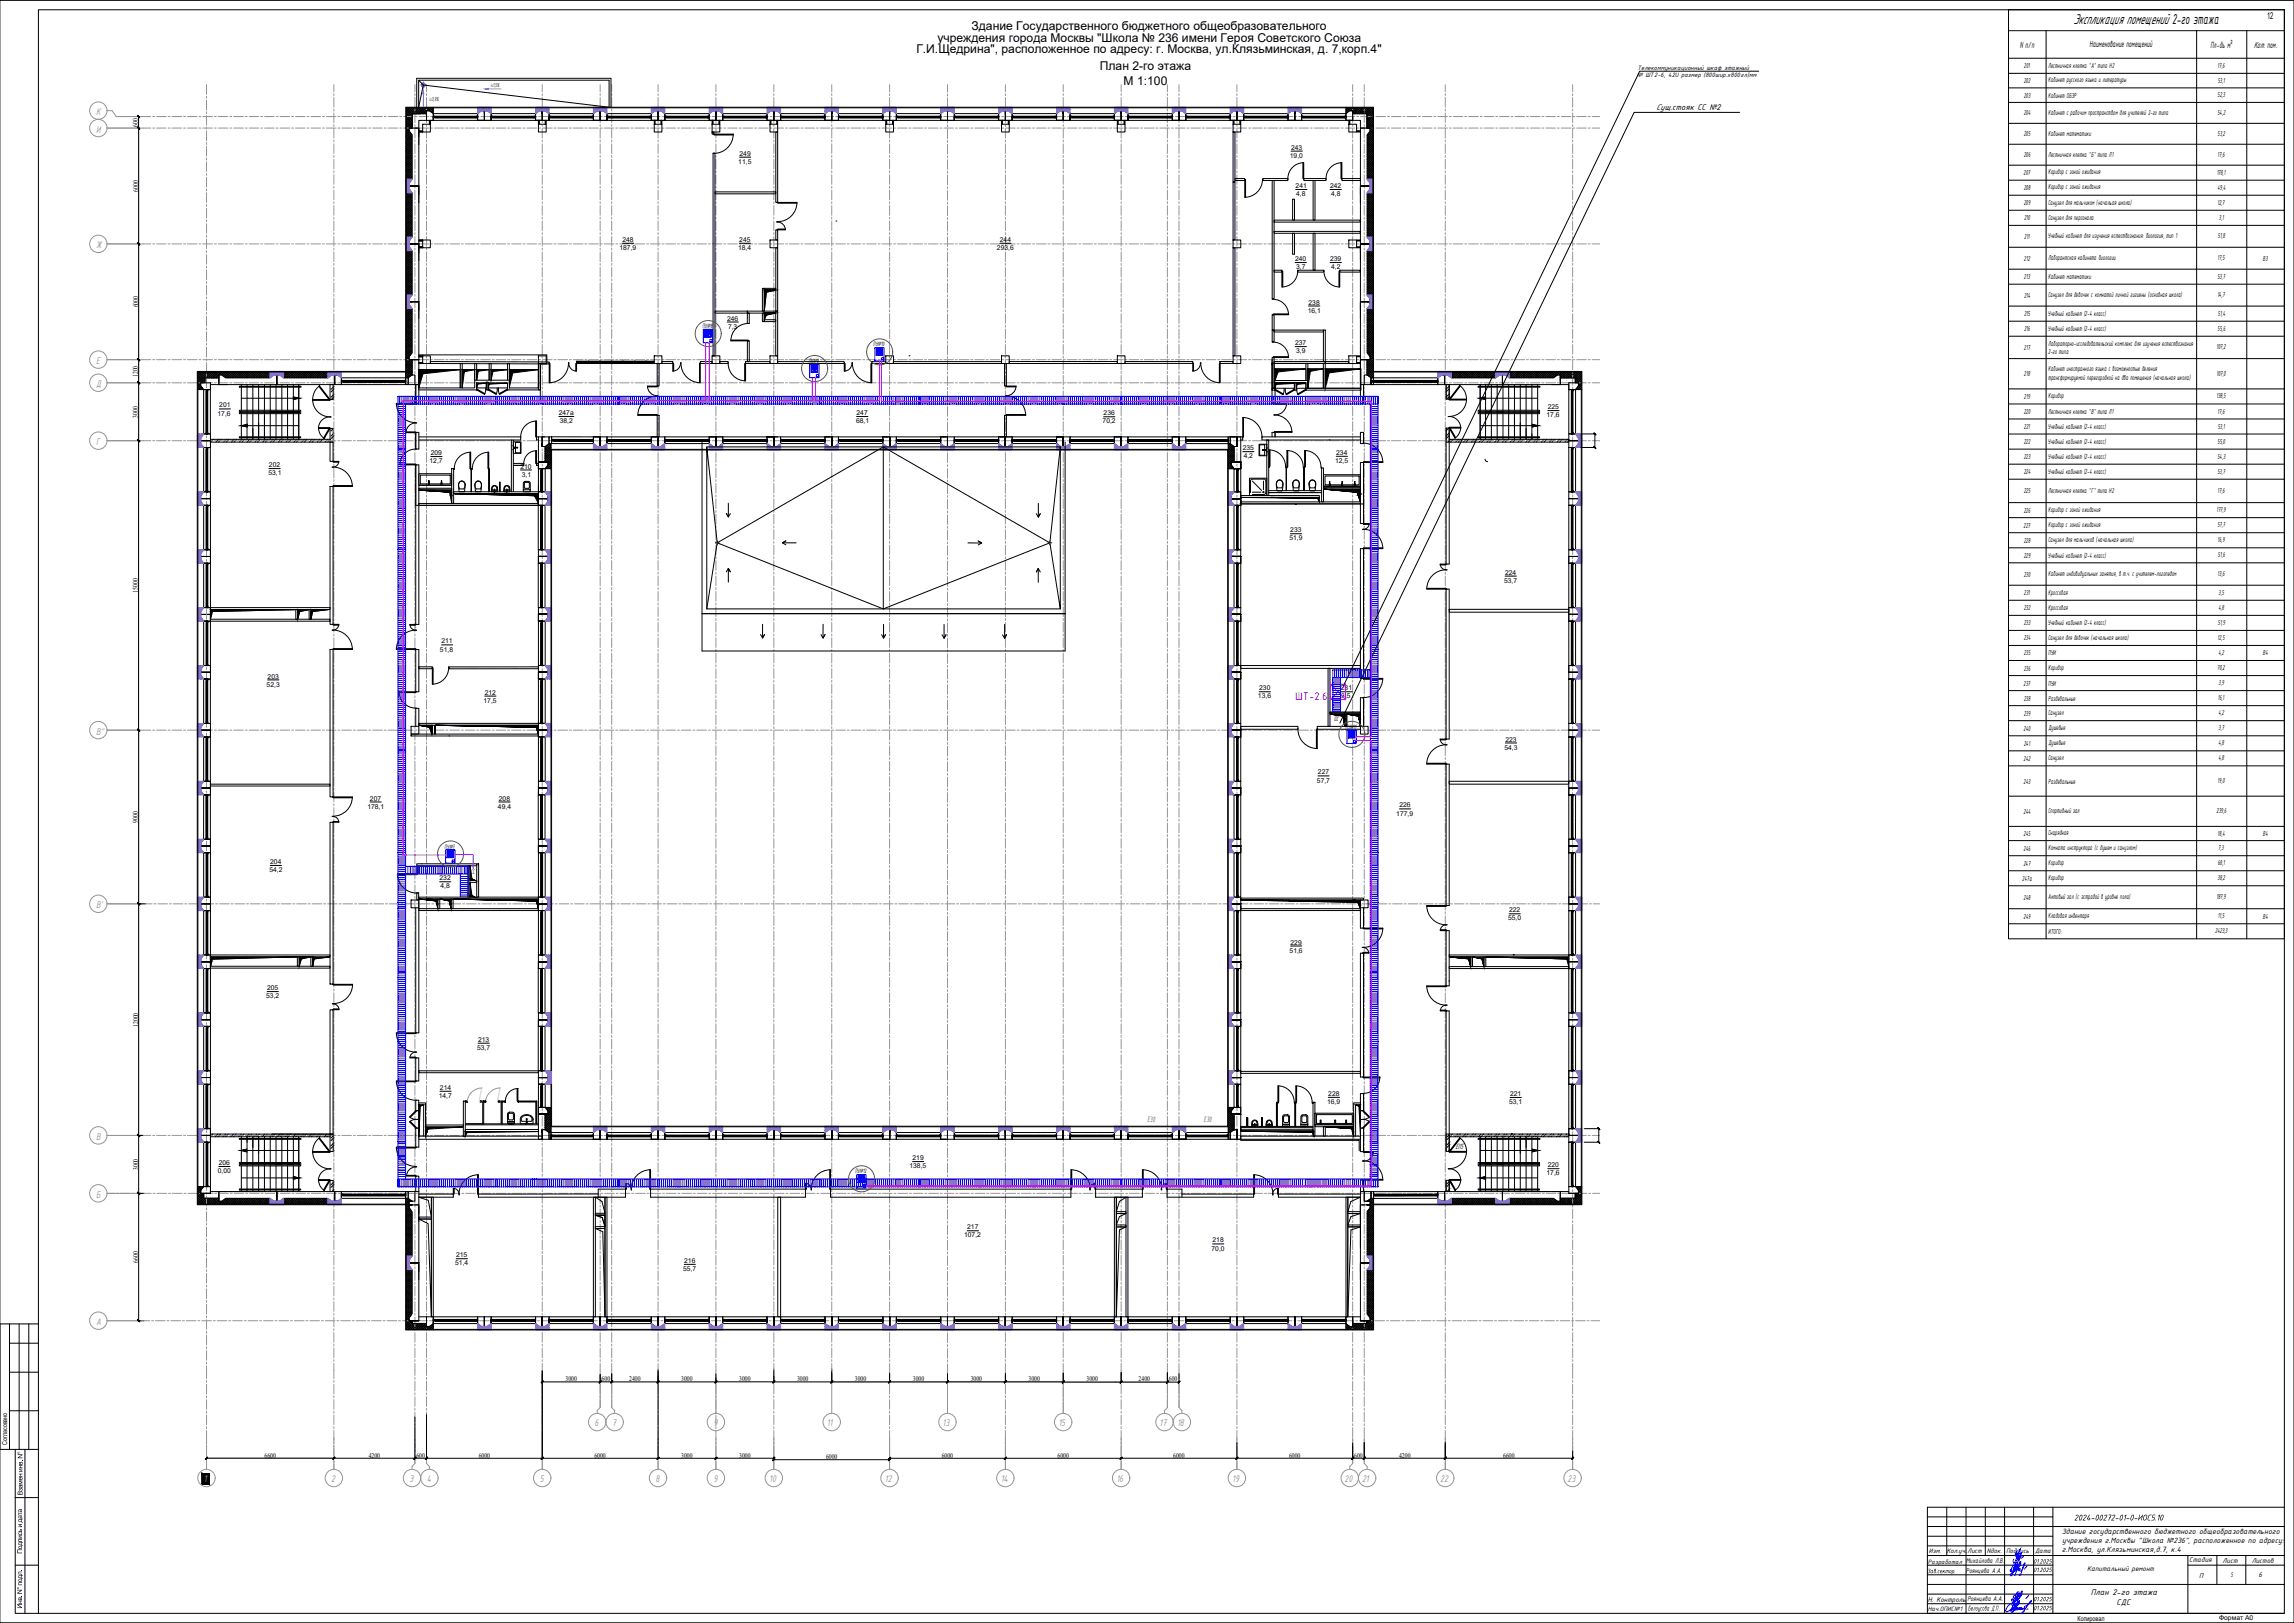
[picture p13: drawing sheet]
<svg xmlns="http://www.w3.org/2000/svg" width="1189mm" height="841mm" viewBox="0 0 1189 841" stroke-linecap="round" stroke-linejoin="round" font-family="sans-serif">
<defs><g id="words">
<text font-size="8.1" x="1075" y="13">Экспликация помещений 2-го этажа</text>
<g font-size="6.3">
<text x="504" y="16">Здание Государственного бюджетного общеобразовательного</text>
<text x="486" y="22">учреждения города Москвы &quot;Школа № 236 имени Героя Советского Союза</text>
<text x="475" y="27">Г.И.Щедрина&quot;, расположенное по адресу: г. Москва, ул.Клязьминская, д. 7,корп.4&quot;</text>
<text x="570" y="37">План 2-го этажа</text>
<text x="582" y="44">М 1:100</text>
</g>
<text font-size="6.2" fill="#f0f" x="671" y="363">ШТ-2.6</text>
<g font-size="5.4" fill="#939598">
<text x="50" y="60">К</text>
<text x="50" y="69">И</text>
<text x="50" y="129">Ж</text>
<text x="50" y="189">Е</text>
<text x="50" y="201">Д</text>
<text x="50" y="231">Г</text>
<text x="50" y="381">В&quot;</text>
<text x="50" y="471">В'</text>
<text x="50" y="591">В</text>
<text x="50" y="621">Б</text>
<text x="50" y="687">А</text>
<text x="308" y="739">6</text>
<text x="317" y="739">7</text>
<text x="370" y="739">9</text>
<text x="428" y="739">11</text>
<text x="488" y="739">13</text>
<text x="548" y="739">15</text>
<text x="601" y="739">17</text>
<text x="610" y="739">18</text>
<text x="106" y="768">1</text>
<text x="172" y="768">2</text>
<text x="212" y="768">3</text>
<text x="221" y="768">4</text>
<text x="280" y="768">5</text>
<text x="340" y="768">8</text>
<text x="370" y="768">9</text>
<text x="399" y="768">10</text>
<text x="459" y="768">12</text>
<text x="519" y="768">14</text>
<text x="579" y="768">16</text>
<text x="639" y="768">19</text>
<text x="697" y="768">20</text>
<text x="706" y="768">21</text>
<text x="746" y="768">22</text>
<text x="812" y="768">23</text>
</g>
<g font-size="5">
<text x="1047" y="25">N п/п</text>
<text x="1083" y="24">Наименование помещений</text>
<text x="1146" y="25">Пл-дь м²</text>
<text x="1168" y="25">Кат. пом.</text>
</g>
<text font-size="4.9" x="1175" y="10">12</text>
<g font-size="4.7">
<text x="858" y="57">Сущ.стояк СС №2</text>
<text x="1075" y="788">2024-00272-01-0-ИОС5.10</text>
<text x="1084" y="827">План 2-го этажа</text>
<text x="1097" y="832">СДС</text>
</g>
<g font-size="4.3" fill="#f00">
<text x="595" y="581">Е30</text>
<text x="624" y="581">Е30</text>
</g>
<g font-size="4.3">
<text x="754" y="595">EI15</text>
<text x="1069" y="795">Здание государственного бюджетного общеобразовательного</text>
<text x="1069" y="800">учреждения г.Москвы &quot;Школа №236&quot;, расположенное по адресу:</text>
<text x="1068" y="804">г.Москва, ул.Клязьминская,д.7, к.4</text>
</g>
<g font-size="4">
<text x="1049" y="35">201</text>
<text x="1061" y="35">Лестничная клетка &quot;А&quot; типа Н2</text>
<text x="1149" y="35">17,6</text>
<text x="1049" y="43">202</text>
<text x="1061" y="43">Кабинет русского языка и литературы</text>
<text x="1149" y="43">53,1</text>
<text x="1049" y="51">203</text>
<text x="1061" y="51">Кабинет ОБЗР</text>
<text x="1149" y="50">52,3</text>
<text x="1049" y="60">204</text>
<text x="1061" y="59">Кабинет с рабочим пространством для учителей 2-го типа</text>
<text x="1149" y="60">54,2</text>
<text x="1049" y="71">205</text>
<text x="1061" y="71">Кабинет математики</text>
<text x="1149" y="70">53,2</text>
<text x="1049" y="81">206</text>
<text x="1061" y="81">Лестничная клетка &quot;Б&quot; типа Л1</text>
<text x="1149" y="81">17,6</text>
<text x="1049" y="91">207</text>
<text x="1061" y="90">Коридор с зоной ожидания</text>
<text x="1149" y="90">178,1</text>
<text x="1049" y="99">208</text>
<text x="1061" y="98">Коридор с зоной ожидания</text>
<text x="1149" y="98">49,4</text>
<text x="1049" y="106">209</text>
<text x="1061" y="106">Санузел для мальчиком (начальая школа)</text>
<text x="1149" y="106">12,7</text>
<text x="1061" y="114">Санузел для персонала</text>
<text x="1150" y="114">3,1</text>
<text x="1049" y="114">210</text>
<text x="1049" y="124">211</text>
<text x="1061" y="123">Учебный кабинет для изучения естествознания: биология, тип 1</text>
<text x="1149" y="123">51,8</text>
<text x="1049" y="135">212</text>
<text x="1061" y="135">Лаборантская кабинета биологии</text>
<text x="1149" y="135">17,5</text>
<text x="1173" y="135">В3</text>
<text x="1049" y="145">213</text>
<text x="1061" y="145">Кабинет математики</text>
<text x="1149" y="144">53,7</text>
<text x="1049" y="154">214</text>
<text x="1061" y="154">Санузел для девочек с комнатой личной гигиены (основная школа)</text>
<text x="1149" y="154">14,7</text>
<text x="1049" y="164">215</text>
<text x="1061" y="164">Учебный кабинет (2-4 класс)</text>
<text x="1149" y="164">51,4</text>
<text x="1049" y="172">216</text>
<text x="1061" y="172">Учебный кабинет (2-4 класс)</text>
<text x="1149" y="171">55,6</text>
<text x="1061" y="179">Лабораторно-исследовательский комплекс для изучения естествознания</text>
<text x="1049" y="181">217</text>
<text x="1061" y="184">2-го типа</text>
<text x="1149" y="181">107,2</text>
<text x="1049" y="195">218</text>
<text x="1061" y="192">Кабинет иностранного языка с возможностью деления</text>
<text x="1061" y="197">трансформируемой перегородкой на два помещения (начальная школа)</text>
<text x="1149" y="195">107,0</text>
<text x="1049" y="207">219</text>
<text x="1061" y="206">Коридор</text>
<text x="1149" y="206">138,5</text>
<text x="1049" y="215">220</text>
<text x="1061" y="215">Лестничная клетка &quot;В&quot; типа Л1</text>
<text x="1149" y="214">17,6</text>
<text x="1049" y="222">221</text>
<text x="1061" y="222">Учебный кабинет (2-4 класс)</text>
<text x="1149" y="222">53,1</text>
<text x="1049" y="230">222</text>
<text x="1061" y="230">Учебный кабинет (2-4 класс)</text>
<text x="1149" y="230">55,0</text>
<text x="1049" y="238">223</text>
<text x="1061" y="238">Учебный кабинет (2-4 класс)</text>
<text x="1149" y="238">54,3</text>
<text x="1049" y="246">224</text>
<text x="1061" y="246">Учебный кабинет (2-4 класс)</text>
<text x="1149" y="245">53,7</text>
<text x="1049" y="256">225</text>
<text x="1061" y="256">Лестничная клетка &quot;Г&quot; типа Н2</text>
<text x="1149" y="255">17,6</text>
<text x="1049" y="266">226</text>
<text x="1061" y="265">Коридор с зоной ожидания</text>
<text x="1149" y="265">177,9</text>
<text x="1049" y="273">227</text>
<text x="1061" y="273">Коридор с зоной ожидания</text>
<text x="1149" y="273">57,7</text>
<text x="1049" y="281">228</text>
<text x="1061" y="281">Санузел для мальчиков (начальная школа)</text>
<text x="1149" y="281">16,9</text>
<text x="1049" y="289">229</text>
<text x="1061" y="289">Учебный кабинет (2-4 класс)</text>
<text x="1149" y="289">51,6</text>
<text x="1049" y="299">230</text>
<text x="1061" y="298">Кабинет индивидуальных занятия, в т.ч. с учителем-логопедом</text>
<text x="1149" y="299">13,6</text>
<text x="1049" y="308">231</text>
<text x="1061" y="308">Кроссовая</text>
<text x="1150" y="308">3,5</text>
<text x="1049" y="316">232</text>
<text x="1061" y="316">Кроссовая</text>
<text x="1150" y="316">4,8</text>
<text x="1149" y="324">51,9</text>
<text x="1049" y="324">233</text>
<text x="1061" y="324">Учебный кабинет (2-4 класс)</text>
<text x="1049" y="332">234</text>
<text x="1061" y="332">Санузел для девочек (начальная школа)</text>
<text x="1149" y="332">12,5</text>
<text x="1049" y="340">235</text>
<text x="1061" y="340">ПУИ</text>
<text x="1150" y="339">4,2</text>
<text x="1173" y="340">В4</text>
<text x="1049" y="347">236</text>
<text x="1061" y="347">Коридор</text>
<text x="1149" y="347">70,2</text>
<text x="1049" y="355">237</text>
<text x="1061" y="355">ПУИ</text>
<text x="1150" y="355">3,9</text>
<text x="1049" y="363">238</text>
<text x="1061" y="363">Раздевальные</text>
<text x="1149" y="363">16,1</text>
<text x="1049" y="371">239</text>
<text x="1061" y="370">Санузел</text>
<text x="1150" y="371">4,2</text>
<text x="1049" y="379">240</text>
<text x="1062" y="378">Душевые</text>
<text x="1150" y="378">3,7</text>
<text x="1049" y="386">241</text>
<text x="1062" y="386">Душевые</text>
<text x="1150" y="386">4,8</text>
<text x="1049" y="394">242</text>
<text x="1061" y="394">Санузел</text>
<text x="1150" y="394">4,8</text>
<text x="1049" y="406">243</text>
<text x="1061" y="406">Раздевальные</text>
<text x="1149" y="406">19,0</text>
<text x="1049" y="422">244</text>
<text x="1061" y="421">Спортивный зал</text>
<text x="1149" y="421">239,6</text>
<text x="1049" y="433">245</text>
<text x="1061" y="433">Снарядная</text>
<text x="1149" y="433">18,4</text>
<text x="1173" y="433">В4</text>
<text x="1049" y="441">246</text>
<text x="1061" y="441">Комната инструктора (с душем и санузлом)</text>
<text x="1150" y="441">7,3</text>
<text x="1049" y="449">247</text>
<text x="1061" y="448">Коридор</text>
<text x="1149" y="448">68,1</text>
<text x="1048" y="456">247а</text>
<text x="1061" y="456">Коридор</text>
<text x="1149" y="456">38,2</text>
<text x="1049" y="466">248</text>
<text x="1061" y="466">Актовый зал (с эстрадой в уровне пола)</text>
<text x="1149" y="466">187,9</text>
<text x="1049" y="476">249</text>
<text x="1061" y="476">Кладовая инвентаря</text>
<text x="1149" y="476">11,5</text>
<text x="1173" y="476">В4</text>
<text x="1061" y="484">ИТОГО:</text>
<text x="1148" y="484">2423,3</text>
</g>
<g font-size="3.9">
<text x="1135" y="810">Стадия</text>
<text x="1152" y="810">Лист</text>
<text x="1167" y="810">Листов</text>
<text x="1019" y="815">Роянцева А.А.</text>
<text x="1019" y="810">Михайлова Л.В.</text>
<text x="1082" y="814">Капитальный ремонт</text>
<text x="1140" y="817">П</text>
<text x="1156" y="817">5</text>
<text x="1170" y="817">6</text>
<text x="999" y="830">Н. Контроль</text>
<text x="1020" y="830">Роянцева А.А.</text>
<text x="1020" y="835">Белоусова Д</text>
<text x="1034" y="835">.П.</text>
</g>
<g font-size="3.7">
<text x="72" y="66" transform="rotate(-90 72 66)">600</text>
<text x="72" y="99" transform="rotate(-90 72 99)">6000</text>
<text x="72" y="159" transform="rotate(-90 72 159)">6000</text>
<text x="72" y="195" transform="rotate(-90 72 195)">1200</text>
<text x="72" y="216" transform="rotate(-90 72 216)">3000</text>
<text x="71" y="307" transform="rotate(-90 71 307)">15000</text>
<text x="72" y="426" transform="rotate(-90 72 426)">9000</text>
<text x="72" y="532" transform="rotate(-90 72 532)">12000</text>
<text x="72" y="606" transform="rotate(-90 72 606)">3000</text>
<text x="72" y="654" transform="rotate(-90 72 654)">6600</text>
<text x="293" y="716">3000</text>
<text x="312" y="716">600</text>
<text x="326" y="716">2400</text>
<text x="353" y="716">3000</text>
<text x="383" y="716">3000</text>
<text x="413" y="716">3000</text>
<text x="443" y="716">3000</text>
<text x="473" y="716">3000</text>
<text x="503" y="716">3000</text>
<text x="533" y="716">3000</text>
<text x="563" y="716">3000</text>
<text x="590" y="716">2400</text>
<text x="606" y="716">600</text>
<text x="137" y="755">6600</text>
<text x="191" y="755">4200</text>
<text x="216" y="755">600</text>
<text x="248" y="755">6000</text>
<text x="308" y="755">6000</text>
<text x="353" y="755">3000</text>
<text x="383" y="755">3000</text>
<text x="488" y="755">6000</text>
<text x="548" y="755">6000</text>
<text x="608" y="755">6000</text>
<text x="668" y="755">6000</text>
<text x="702" y="755">600</text>
<text x="725" y="755">4200</text>
<text x="779" y="755">6600</text>
<text x="428" y="756">6000</text>
</g>
<g font-size="3.6">
<text x="691" y="374">СС</text>
<text x="244" y="453">СС</text>
<text x="1000" y="805">Изм.</text>
<text x="1009" y="805">Кол.уч.</text>
<text x="1020" y="805">Лист</text>
<text x="1030" y="805">Nдок.</text>
<text x="1040" y="805">Подпись</text>
<text x="1055" y="805">Дата</text>
<text x="999" y="815">Зав .сектор</text>
<text x="1013" y="815">.</text>
<text x="999" y="835">Нач.ОПИС№1</text>
</g>
<g font-size="3.5">
<text x="849" y="40">№ ШТ2-6, 42U размер (800шир.х800гл)мм</text>
<text x="849" y="36">Телекоммуникационный шкаф этажный</text>
<text x="669" y="78">243</text>
<text x="383" y="81">249</text>
<text x="668" y="82">19,0</text>
<text x="383" y="85">11,5</text>
<text x="671" y="97">241</text>
<text x="672" y="102">4,8</text>
<text x="689" y="97">242</text>
<text x="690" y="102">4,8</text>
<text x="323" y="125">248</text>
<text x="383" y="125">245</text>
<text x="518" y="125">244</text>
<text x="321" y="129">187,9</text>
<text x="383" y="129">18,4</text>
<text x="517" y="129">293,6</text>
<text x="671" y="135">240</text>
<text x="689" y="135">239</text>
<text x="672" y="139">3,7</text>
<text x="690" y="139">4,2</text>
<text x="678" y="162">16,1</text>
<text x="678" y="158">238</text>
<text x="377" y="166">246</text>
<text x="364" y="170">ПУ№8</text>
<text x="377" y="170">7,3</text>
<text x="453" y="179">ПУ№10</text>
<text x="671" y="179">237</text>
<text x="672" y="183">3,9</text>
<text x="419" y="188">ПУ№9</text>
<text x="113" y="215">17,6</text>
<text x="114" y="211">201</text>
<text x="290" y="215">247а</text>
<text x="444" y="215">247</text>
<text x="572" y="215">236</text>
<text x="802" y="212">225</text>
<text x="290" y="219">38,2</text>
<text x="444" y="219">68,1</text>
<text x="571" y="219">70,2</text>
<text x="802" y="216">17,6</text>
<text x="644" y="233">235</text>
<text x="223" y="236">209</text>
<text x="645" y="238">4,2</text>
<text x="692" y="240">12,5</text>
<text x="693" y="236">234</text>
<text x="139" y="242">202</text>
<text x="223" y="240">12,7</text>
<text x="270" y="243">210</text>
<text x="139" y="246">53,1</text>
<text x="270" y="247">3,1</text>
<text x="669" y="276">233</text>
<text x="668" y="280">51,9</text>
<text x="780" y="298">224</text>
<text x="779" y="302">53,7</text>
<text x="229" y="333">211</text>
<text x="228" y="338">51,8</text>
<text x="139" y="352">203</text>
<text x="138" y="356">52,3</text>
<text x="251" y="360">212</text>
<text x="653" y="358">230</text>
<text x="695" y="358">231</text>
<text x="251" y="364">17,5</text>
<text x="652" y="362">13,6</text>
<text x="695" y="362">3,5</text>
<text x="697" y="378">ПУ№11</text>
<text x="780" y="388">54,3</text>
<text x="780" y="384">223</text>
<text x="683" y="401">227</text>
<text x="683" y="405">57,7</text>
<text x="190" y="419">178,1</text>
<text x="192" y="415">207</text>
<text x="258" y="419">49,4</text>
<text x="259" y="415">208</text>
<text x="725" y="418">226</text>
<text x="724" y="423">177,9</text>
<text x="230" y="440">ПУ№7</text>
<text x="140" y="448">204</text>
<text x="140" y="452">54,2</text>
<text x="228" y="456">232</text>
<text x="228" y="460">4,8</text>
<text x="782" y="473">222</text>
<text x="782" y="477">55,0</text>
<text x="669" y="489">229</text>
<text x="668" y="494">51,6</text>
<text x="138" y="513">205</text>
<text x="138" y="517">53,2</text>
<text x="248" y="540">213</text>
<text x="247" y="544">53,7</text>
<text x="227" y="569">14,7</text>
<text x="228" y="565">214</text>
<text x="688" y="568">228</text>
<text x="783" y="568">221</text>
<text x="688" y="572">16,9</text>
<text x="782" y="572">53,1</text>
<text x="113" y="604">206</text>
<text x="471" y="605">138,5</text>
<text x="473" y="601">219</text>
<text x="802" y="605">220</text>
<text x="113" y="608">0,00</text>
<text x="443" y="608">ПУ№12</text>
<text x="802" y="609">17,6</text>
<text x="500" y="641">107,2</text>
<text x="501" y="637">217</text>
<text x="628" y="644">218</text>
<text x="236" y="652">215</text>
<text x="628" y="648">70,0</text>
<text x="236" y="656">51,4</text>
<text x="354" y="659">55,7</text>
<text x="355" y="654">216</text>
<text x="4" y="749" transform="rotate(-90 4 749)">Согласовано</text>
<text x="12" y="775" transform="rotate(-90 12 775)">Взамен инв</text>
<text x="11" y="805" transform="rotate(-90 11 805)">Подпись и дата</text>
<text x="11" y="814" transform="rotate(-90 11 814)">.</text>
<text x="999" y="810">Разработал</text>
<text x="11" y="823" transform="rotate(-90 11 823)">подл</text>
<text x="11" y="834" transform="rotate(-90 11 834)">Инв . N°</text>
<text x="1077" y="840">Копировал</text>
<text x="1150" y="839">Формат А0</text>
</g>
<g font-size="3.1">
<text x="254" y="45">i=1,5%</text>
<text x="223" y="52">i=3,9%</text>
</g>
</g></defs>
<!-- layer: 0 -->
<g fill="none" stroke="#000" stroke-width=".52">
<path d="M1041 5h143v481h-143zM1041 16h143M1060 16v470M1138 16v470M1164 16v470M1041 30h143M1041 38h143M210 56h502v136h108v432h-108v65h-502v-65h-108v-432h108zM211 57l3 3M211 56l3 3M212 56l-1 1M212 56l3 3"/>
<path d="M213 56l-2 2 3 3M213 56l3 3 3-3M214 60l-3 3 3 3M214 56l-3 3 3 3M214 56l3 3M215 56l-4 4 3 3M215 56l3 3 3-3M215 56l-4 5M216 56l3 3M216 56v-15h101v15M216 56l-5 6 3 3v1h-2v2l2 2v23l-2 2v1h5M217 56l3 3 1-2"/>
<path d="M217 42h99v14l-97-12-2 12zM217 42l2 2M217 56l-3 3-3-3M217 56l4 3M218 59h-4v7h-2h5M218 56l-3 3M218 56l3 3M219 56l2 2M220 56l-3 3M220 56l2 1M221 56l2 1M221 58l-1 1"/>
<path d="M221 57v2h-7v7l-3-3 3-3M221 57h2M221 57v5M222 56l-3 3M222 56l3 3M223 57h-2v5M223 57l2 2M223 56l-2 1M223 56l2 2h-1M224 56l-2 1M224 56l1 1M224 56l-1 2"/>
<path d="M225 58l-1 1M225 57l-2 1M225 56v6M251 57v5zM253 57h-3l-2 2v3h7M253 57l2 2v3v-3h23v3h-23v-2h23v1h-23v-1v1h22v-1h1v1h-23M253 57h-2v5M281 59v-2v5M281 57v5M283 57l2 2v3M283 57h-2v5M283 57h-3l-2 2v3h7"/>
<path d="M311 59v-2v5M311 57v5M313 57h-2v5M313 57h-3l-2 2v3h7M313 57l2 2v3M341 59v-2v5M341 57v5M343 57h-3l-2 2v3h7M343 57l2 2v3M343 57h-2v5M371 59v-2v5M371 57v5"/>
<path d="M373 57h-2v5M373 57h-3l-2 2v3h7M373 57l2 2v3M401 59v-2v5M401 57v5M403 57l2 2v3M403 57h-2v5M403 57h-3l-2 2v3h7M431 59v-2v5M431 57v5M433 57h-3l-2 2v3h7M433 57l2 2v3"/>
<path d="M433 57h-2v5M461 59v-2v5M461 57v5M463 57l2 2v3M463 57h-2v5M463 57h-3l-2 2v3h7M491 59v-2v5M491 57v5M493 57l2 2v3M493 57h-2v5M493 57h-3l-2 2v3h7M521 59v-2v5"/>
<path d="M521 57v5M523 57h-2v5M523 57h-3l-2 2v3h7M523 57l2 2v3M551 59v-2v5M551 57v5M553 57h-3l-2 2v3h7M553 57l2 2v3M553 57h-2v5M581 59v-2v5M581 57v5M583 57h-3l-2 2v3h7"/>
<path d="M583 57l2 2v3M583 57h-2v5M611 59v-2v5M611 57v5M613 57h-2v5M613 57h-3l-2 2v3h7M613 57l2 2v3M641 59v-2v5M641 57v5M643 57h-3l-2 2v3h7M643 57l2 2v3M643 57h-2v5"/>
<path d="M671 59v-2v5M671 57v5M673 57h-3l-2 2v3h7M673 57l2 2v3M673 57h-2v5M698 58v1M698 56l1 2M698 56l1 1M698 57v1M698 56v6h3M699 56l-1 1M699 56l1 1"/>
<path d="M699 56l-1 2M700 56l3 3M700 57l1-1 4 3M700 56l-2 3 2-2h1v5M701 56l3 3 3-3M701 59h7v7h2v2M702 56l-1 1M702 56l3 3 3-3M703 56l-2 2M703 56l3 3M704 56l-3 3M705 56l-3 3-1-1"/>
<path d="M705 56l3 3M706 56l-3 3M706 56l6 5M707 56l5 5M708 56l-4 3M708 56l4 4M708 59l4 3M708 59v7h2h-5M709 56l3 3M709 56l-3 3M710 56l2 2M710 56l-3 3-3-3"/>
<path d="M710 56l2 1M711 56l-3 3M711 56h1M712 57l-4 3M712 58l-4 3M712 59l-4 3M712 56l-4 4M1041 46h143M1041 53h143M211 64l2 2M211 61l3 3M211 79l3 3"/>
<path d="M211 77l3 3M211 75l3 3M211 73l3 3M211 71l3 3M211 70l3 3M211 68l3 3M211 66l1 2M212 67l-1 2 3 3M212 68l-1 2M213 69l-2 2 3 3M213 69l-2 3M213 70l-2 2 3 3"/>
<path d="M214 79l-3 3M214 70l-3 3M214 71l-3 3 3 3M214 72l-3 3M214 73l-3 3 3 3M214 74l-3 3M214 75l-3 3 3 3M214 76l-3 3M214 77l-3 3 3 3M214 78l-3 3M214 78l-3 3 3 3M214 65l-3 3"/>
<path d="M214 66h-1M214 64l-3 3 3 3M214 62l-3 3 1 2M214 63l-3 3M214 61l-3 3M215 66h2M217 66v143h-2M217 68h2h-2zM217 68h2M219 64h4v4h-4zM221 62h-4v4M221 62h4"/>
<path d="M223 62v2zM223 62v2M225 61h23v-1h-1v1h-22v-1v1h23v-1h-23v2h23v-3h-23v3M279 64h4v4h-4zM279 62h1v2h-1zM283 62v2zM285 61h23v-1h-1v1h-22v-1v1h23v-1h-23v2h23v-3h-23v3M315 61h23v-1h-1v1h-22v-1v1h23v-1h-23v2h23v-3h-23v3M339 62h1v2h-1zM339 64h4v4h-4zM343 62v2zM345 61h23v-1h-1v1h-22v-1v1h23v-1h-23v2h23v-3h-23v3"/>
<path d="M369 62h1v2h-1zM369 64h4v4h-4zM369 68h1v1h-1zM370 79h1v105h-1zM370 69h.1M370 80h.1M370 69h10v1h-10zM373 62v2zM375 61h23v-1h-1v1h-22v-1v1h23v-1h-23v2h23v-3h-23v3M380 69a10 10 0 0 1-10 10M399 62h1v2h-1zM399 64h4v4h-4z"/>
<path d="M402 68h1v37h-1zM403 62v2zM405 61h23v-1h-1v1h-22v-1v1h23v-1h-23v2h23v-3h-23v3M435 61h23v-1h-1v1h-22v-1v1h23v-1h-23v2h23v-3h-23v3M459 64h4v4h-4zM459 62h1v2h-1zM463 62v2zM465 61h23v-1h-1v1h-22v-1v1h23v-1h-23v2h23v-3h-23v3M495 61h23v-1h-1v1h-22v-1v1h23v-1h-23v2h23v-3h-23v3M519 64h4v4h-4zM519 62h1v2h-1zM523 62v2z"/>
<path d="M525 61h23v-1h-1v1h-22v-1v1h23v-1h-23v2h23v-3h-23v3M555 61h23v-1h-1v1h-22v-1v1h23v-1h-23v2h23v-3h-23v3M579 62h1v2h-1zM579 64h4v4h-4zM583 62v2zM585 61h23v-1h-1v1h-22v-1v1h23v-1h-23v2h23v-3h-23v3M615 61h23v-1h-1v1h-22v-1v1h23v-1h-23v2h23v-3h-23v3M639 62h1v2h-1zM639 64h4v4h-4zM639 68h1v26h-1zM643 62v2zM645 61h22h1v-1h-1v1h-22v-1v1h23v-1h-23v2h23v-3h-23v3"/>
<path d="M669 78h6M675 61h22h1v-1h-1v1h-22v-1v1h23v-1h-23v2h23v-3h-23v3M699 64h4v4h-4zM699 62h1v2h-1zM701 60v2M701 62h4v4M703 68h2h-2zM703 68h2M705 66v143h2v-10M706 66h1M708 60l4 3M708 63l4 3"/>
<path d="M708 62l4 3M708 61l4 3M708 66h1M708 65l4 3M708 64l4 3M709 70l3 2M709 69l3 2M710 68l2 2M710 67l2 2M710 68l-1 2v23l1 2v1h-5M712 65l-2 1M712 71l-3 3 3 3"/>
<path d="M712 72l-3 3 3 3M712 76l-3 3 3 3M712 67l-3 3 3 3M712 68l-3 3 3 3M712 69l-3 3 3 3M712 70l-3 3 3 3M712 73l-3 3 3 3M712 74l-3 3 3 3M712 75l-3 3 3 3M712 77l-3 3 3 3M712 78l-3 3 3 3M712 79l-3 3 3 3"/>
<path d="M712 80l-3 3 3 3M712 60l-4 3M712 61l-4 3M712 62l-4 3M712 63l-4 3M712 65l-2 2M712 66l-2 2M712 64l-3 2M1041 64h143M1041 75h143M211 89l3 3M211 88l3 3"/>
<path d="M211 86l3 3M211 84l3 3M211 82l3 3M211 91l1 2M211 80l3 3M211 100h.1M211 100l3 2M212 100l-1 1 3 3M212 100l2 1M212 96h5M212 96v2l2 2v23l-2 2v1h5M213 100l-2 2 3 3"/>
<path d="M213 100h1M214 93h.1M214 90l-3 3M214 91l-2 2M214 85l-3 3M214 86l-3 3 3 3M214 80l-3 3 3 3M214 81l-3 3M214 82l-3 3 3 3M214 83l-3 3M214 84l-3 3 3 3M214 87l-3 3"/>
<path d="M214 87l-3 3 2 3M214 88l-3 3M214 89l-3 3v1M214 92l-1 1M371 99h31v1h-31zM383 81h6M639 94h1v30h-1zM640 93h5v1h-5zM645 93h1v9h-1zM645 93h.1M654 93a9 9 0 0 1-9 9M655 93h12v1h-12z"/>
<path d="M659 94h1v61h-1zM671 98h6M675 84h1v9h-1zM676 84a8 8 0 0 0-9 9M676 93h.1M676 93h11v1h-11zM681 94v20zM689 98h6M695 84v9zM695 84a8 8 0 0 0-8 9M695 93h10v1h-10zM695 93h.1"/>
<path d="M705 96h5M709 100l3 3M709 100v1M710 100l2 2M710 96v2l-1 2v23l1 2v1h-5M710 100l-1 2 3 3M710 100l2 1M712 81l-3 3 3 3M712 82l-3 3 3 2M712 82l-3 3 3 3M712 83l-3 3 3 3M712 84l-3 3 3 3"/>
<path d="M712 85l-3 3 3 3M712 86l-3 3 3 3M712 87l-3 3 3 3M712 88l-3 3 2 2M712 89l-3 3 1 1M712 90l-3 3M712 91l-3 2M712 91l-2 2M712 92l-1 1M1041 86h143M1041 93h143M211 119l3 3"/>
<path d="M211 117l3 3M211 115l3 3M211 114l3 3M211 112l3 3M211 110l3 3M211 108l3 3M211 106l3 3M211 105l3 3M211 104l3 3M211 103l3 3M211 100l3 3M214 101l-3 3"/>
<path d="M214 102l-3 3M214 103l-3 3 3 3M214 105l-3 3M214 106l-3 3 3 3M214 109l-3 3M214 111l-3 3M214 113l-3 3 3 3M214 114l-3 3M214 118l-3 3M214 119l-3 3 1 1M214 100l-3 3M214 104l-3 3"/>
<path d="M214 105l-3 2 3 3M214 107l-3 3M214 108l-3 3 3 3M214 110l-3 3 3 3M214 112l-3 3 3 3M214 113l-3 3M214 115l-3 3 3 3M214 116l-3 3M214 117l-3 3 2 3M214 120l-3 3M402 119h1v5h-1zM403 119h.1"/>
<path d="M403 115h.1M403 105h.1M403 115a4 4 0 0 1 4 4M403 119h4h-4zM403 105h10h-10zM413 105a10 10 0 0 1-10 10M433 115h1M660 120h45v1h-45zM660 114h45v1h-45zM670 103h1v11h-1zM709 113l3 3M709 110l3 3"/>
<path d="M709 106l3 3M709 102l3 3M709 101l3 3M712 111l-3 3 3 3M712 106l-3 3 3 3M712 100l-3 3 3 3M712 101l-3 3 3 3M712 102l-3 3 3 3M712 103l-3 3M712 104l-3 3 3 3M712 105l-3 3 3 3M712 107l-3 3"/>
<path d="M712 108l-3 3 3 3M712 109l-3 2 3 3M712 109l-3 3 3 3M712 110l-3 3M712 112l-3 3 3 3M712 113l-3 3 3 3M712 114l-3 3 3 3M712 115l-3 3 3 3M712 116l-3 3 3 3M712 117l-3 3 3 3M712 118l-3 2 2 3M712 118l-3 3 1 2"/>
<path d="M712 119l-3 3v1M712 100l-3 3M1041 101h143M1041 109h143M1041 117h143M211 123h.1M211 130l3 3M211 121l2 2M211 140l3 3M211 139l3 3M211 137l3 3M211 135l3 3"/>
<path d="M211 133l3 3M211 132l3 3M212 126h5M212 126v2l2 2v23l-2 2v1h5M213 130h1M213 130l-2 3 3 3M214 131l-3 3M214 131l-3 3 3 3M214 132l-3 3M214 133l-3 3 3 3M214 134l-3 3M214 135l-3 3 3 3"/>
<path d="M214 136l-3 3M214 137l-3 3M214 138l-3 3M214 139l-3 3 3 3M214 140l-3 3M214 132l-2-2-1 1 3 3M214 131l-2-1-1 2M214 121l-3 2M214 122l-2 1M214 122l-1 1M217 128h2h-2zM217 124h2v1h-2z"/>
<path d="M217 128h2M217 125h2M217 124h2M219 124h4v4h-4zM323 126h5M383 126h6M399 124h4v4h-4zM402 128h1v33h-1zM518 126h6M639 124h4v4h-4zM639 128h1v56h-1zM670 121h1v11h-1z"/>
<path d="M671 136h6M681 121v19zM689 136h6M699 124h4v4h-4zM703 128h2h-2zM703 124h2v1h-2zM705 126h5M705 126h5v2M708 126h2h-2M709 137l3 3M710 126h-5h5h-5v9M710 128l-1 2v23l1 2"/>
<path d="M710 126v2M712 121l-2 2M712 138l-3 3M712 136l-3 3 3 3M712 132l-3 3 3 3M712 131l-3 3 3 3M712 130l-3 3 3 3M712 133l-3 3 3 3M712 134l-3 3 3 3M712 135l-3 3M712 135l-3 3 3 3M712 137l-3 3 3 3"/>
<path d="M712 139l-3 3 3 3M712 140l-3 3 3 3M712 122l-1 1M712 132l-3-2 3 3M712 132l-2-2-1 1 3 3M712 131l-1-1-2 2 3 3M712 120l-3 3M1041 128h143M1041 139h143M211 152v1M211 150l3 3M211 147l3 3"/>
<path d="M211 146l3 3M211 144l3 3M211 143l3 3M211 142l3 3M211 141l3 3M211 150l2 3M211 160l3 2M211 160l3 3M212 160l2 2M212 160l-1 1M212 156h5M212 156v2l2 2v23l-2 2v1h5h-5h2v8"/>
<path d="M213 160l1 1M213 160l-2 2 3 3M214 150l-3 3M214 151l-2 2M214 141l-3 3M214 142l-3 3 3 3M214 143l-3 3M214 144l-3 3M214 145l-3 3 3 3M214 146l-3 3 3 3M214 147l-3 3M214 148l-3 3"/>
<path d="M214 148l-3 3 1 2M214 149l-3 3M214 152l-1 1M395 149h1v12h-1zM396 149h6v1h-6zM402 150l-5 1-1 10M659 155a8 8 0 0 1 9 8M660 140h4v1h-4zM664 141h1v8h-1zM664 140v1M673 140h13v1h-13zM673 140a8 8 0 0 1-9 9"/>
<path d="M678 159h6M686 140a8 8 0 0 0 8 9M694 141v8zM694 140h11v1h-11zM694 140v1M705 156h5zM709 153h.1M709 152l1 1M709 148l3 3M709 145l3 3M709 141l3 3M709 160l3 3"/>
<path d="M709 160l3 2M710 160l-1 1 3 3M710 155v1h-5M710 155v3l-1 2v23l1 2v1h-5h5h-2v8M710 160l2 1M710 160l-1 2 3 3M711 160h1M711 160l-2 3 3 3M712 143l-3 3 3 3M712 144l-3 3 3 2M712 148l-3 3 1 2M712 147l-3 3 2 3"/>
<path d="M712 144l-3 3 3 3M712 141l-3 3 3 3M712 142l-3 3M712 145l-3 3M712 146l-3 3 3 3M712 149l-3 3M712 150l-3 3M712 151l-3 2M712 152l-2 1M712 153h-1M1041 147h143M1041 159h143"/>
<path d="M211 179l3 3M211 178l3 3M211 177l3 3M211 176l3 3M211 174l3 3M211 172l3 3M211 170l3 3M211 168l3 3M211 167l3 3M211 165l3 3M211 163l3 3M211 161l3 3"/>
<path d="M214 164l-3 3M214 160l-3 3M214 161l-3 3 3 3M214 162l-3 3M214 163l-3 3 3 3M214 165l-3 3 3 3M214 166l-3 3M214 166l-3 3 3 3M214 167l-3 3M214 168l-3 3 3 3M214 169l-3 3M214 170l-3 3 3 3"/>
<path d="M214 171l-3 3M214 172l-3 3 3 3M214 173l-3 3M214 174l-3 3 3 3M214 175l-3 3M214 176l-3 3M214 177l-3 3 2 3M214 178l-3 3M214 179l-3 3M214 180l-3 3M371 161h16v1h-16zM377 167h6"/>
<path d="M379 176h9v1h-9zM387 177h1v10h-1zM387 161h15v1h-15h1v6h-1zM388 177h.1M388 168a9 9 0 0 0-9 9M395 162h1v5h-1zM396 166h6v1h-6zM402 161h1v23h-1zM402 162l-5 1-1 3M659 177a8 8 0 0 1 9 8M659 163h1M659 163h1v8h-1z"/>
<path d="M659 171h1v6h-1zM660 163h8h-8zM660 171h26v1h-26zM671 180h6M686 171h1v16h-1zM709 180l3 3M712 163l-3 3 3 3M712 164l-3 3 3 3M712 168l-3 3 3 3M712 169l-3 3 3 3M712 173l-3 3 3 3M712 179l-3 3 3 3"/>
<path d="M712 161l-3 3 3 3M712 162l-3 3 3 3M712 165l-3 3 3 3M712 166l-3 3 3 3M712 167l-3 3 3 3M712 170l-3 3 3 2M712 170l-3 3 3 3M712 171l-3 3 3 3M712 172l-3 3 3 3M712 174l-3 3 3 3M712 175l-3 3 3 3M712 176l-3 3 3 3"/>
<path d="M712 177l-3 3M712 178l-3 3 3 3M712 179l-3 3 3 2M1041 166h143M1041 174h143M103 199l2 2M103 196l2 2M103 200l2 2M103 195l3 3M103 198l1 1M103 197l1 1M103 193l3 4v-1h7v-2v5v-5h2l2 2h23l2-2h1v5"/>
<path d="M103 194l3 4M103 193l3 3M103 194l1-1 3 3M104 199l-1 1M104 200l-1 1M104 198v2l2 2h3v23h-3v-23h2v23h-1v-23h1v1h-1v21h1v1h-1v-1v-21M104 198h5v4h-7M106 197l-2 1M106 198h-1M106 198v-2v2M109 199h68M110 196l-3-3-4 5"/>
<path d="M111 193l-3 3-3-3-2 2M111 193l2 2M113 194l-1-1-3 3-3-3-3 3M113 195l-1 1-3-3-6 6M113 196l-3-3-3 3M113 196v2M114 194l1-1 3 3M114 194l-1-1-3 3-4-3-3 4M114 193l-3 3-3-3-5 5M115 193l3 3M115 194l1-1 3 3M115 195l2-2 3 3"/>
<path d="M116 195l-2-2-3 3M116 195l3-2 3 3M118 196l3-3 3 3M118 193l-2 2M118 193l3 3M120 196l3-3 3 3M120 193l-3 3M120 193l3 3M121 196l3-3 3 3M122 193l-3 3M122 193l3 3M123 196l3-3 3 3"/>
<path d="M123 193l-3 3M124 193l3 3M124 196l3-3 3 3M125 196l3-3 3 3M125 199v1M125 193l-3 3M125 193l3 3M127 196l3-3 3 3M128 196l3-3 3 3M128 199v1M129 196l3-3 3 3M129 193l-3 3"/>
<path d="M129 193l3 3M130 196l3-3 3 3M131 199v1M131 196l3-3 3 3M132 196l3-3 3 3M132 193l-3 3M133 193l3 3M134 199v1M136 193l-3 3M136 193l3 3M137 199v1M140 195l-1 1"/>
<path d="M140 196l-3-3-3 3M140 195l-2-2-3 3M140 194l-1-1-3 3M140 193l-3 3M140 193l-2 3M140 194l-2 2M140 199v1M143 199v1M143 199v-5h2l2 2h23l2-2h1v5M143 194v5M146 199v1M147 195l1 1"/>
<path d="M147 194l1-1 3 3M147 195l3-2 3 3M147 194l2-1 3 3M147 194l2 2M147 193l3 3M147 196h.1M147 196l3-3 3 3M148 196l3-3 3 3M149 199v1M149 196l3-3 3 3M151 196l3-3 3 3M152 196l3-3 3 3"/>
<path d="M152 199v1M153 196l3-3 3 3M153 193l-3 3M153 193l3 3M155 196l3-3 3 3M155 199v1M156 196l3-3 3 3M157 193l-3 3M157 193l3 3M158 196l3-3 3 3M160 196l3-3 3 3M160 193l-3 3"/>
<path d="M160 193l3 3M162 196l3-3 3 3M162 193l-3 3M162 193l3 3M164 196l3-3 3 3M164 193l-3 3M164 193l3 3M166 193l-3 3M166 193l3 3M167 193l-3 3M168 193l2 2M169 193l-3 3"/>
<path d="M169 193h1M170 194l-2 2M170 195l-1 1M170 194l-2-1-3 3M170 196h.1M170 193l-3 3M171 199h2v8h-2zM173 199v-5v5M173 194h2l2 2v3M178 198h31h1v-1h-1v1h-31v-1h-1v1h33v-1h-33v2h33v-3h-33v3M210 194l2 2M210 196h2v3h-2z"/>
<path d="M211 183l1 2M211 192l2 3M211 181l2 3M211 193l2 2M211 182l2 2M211 191l3 3M211 190l3 3M211 189l3 3M211 188l3 3M211 186l3 4M211 185l3 4M211 185l1 1-1 1 3 3"/>
<path d="M212 196v3h5M212 185l-1 2M213 186l1 1M213 186l-2 3M214 181l-3 3 1 1M214 182l-3 3M214 183l-3 3M214 194h.1M214 190l-4 3 2 2M214 191l-4 3M214 192l-4 3 1 1M214 187l-3 3"/>
<path d="M214 188l-3 3M214 189l-3 3M214 188l-2-2-1 2M214 192l-4 4v-3M214 193l-3 3M214 194l-2 2M214 194h1v5M215 199v10M217 192h22v9h-22zM217 188h2M217 184h66v5h-3v18M217 188h2h-2z"/>
<path d="M217 184h2v1h-2zM217 185h2M217 184h2M219 184h4v4h-4zM223 187l62 1v1l-62-1zM239 188h1v13h-1zM240 192h6v9h-6zM246 188h1v9h-1zM247 199h5v2h-5zM247 192h7v5h-7zM252 198h1v4h-1zM253 199h10v2h-10z"/>
<path d="M254 188h1v9h-1zM255 192h8v5h-8zM263 188h1v9h-1zM264 192h15v9h-15zM279 184h4v4h-4zM279 189v12v-2M279 188h1v14h-1zM280 189v12M285 188v10zM285 188h.1M295 188a10 10 0 0 1-10 10M295 188a4 4 0 0 0 4 4"/>
<path d="M298 188h1v4h-1zM299 188h.1M335 187v1zM335 188h4h-4h4h-4h4v-1h-4v1M339 187v1zM339 184h4v4h-4zM341 188v12M342 188v12h-1M343 187h6v1h-6zM349 188v4zM349 188h.1M353 188a4 4 0 0 1-4 4"/>
<path d="M353 188a10 10 0 0 0 10 10M363 188v10zM363 187h6v1h-6zM363 188h.1M369 184h4v4h-4zM373 187h4v1h-4zM377 188a9 9 0 0 0 9 9M386 188v9zM386 187h13v1h-13zM386 188h.1M399 184h4v4h-4zM403 187h35v1h-35z"/>
<path d="M438 188v4zM438 188h.1M442 188a4 4 0 0 1-4 4M442 188a10 10 0 0 0 10 10M451 188h1v10h-1zM452 187h7v1h-7zM452 188h.1M459 184h4v4h-4zM463 187h56v1h-56zM471 184h1M519 184h4v4h-4zM521 188h1v12h-1z"/>
<path d="M523 187h56v1h-56zM579 184h4v4h-4zM583 187h35v1h-35zM618 188h1v4h-1zM618 188h.1M622 188a4 4 0 0 1-4 4M622 188a10 10 0 0 0 10 10M632 188v10zM632 187h7v1h-7zM632 188h.1M639 184h4v4h-4zM659 186v23h2v-10"/>
<path d="M659 185h1M659 188v1v-1M659 188h40M659 188v14M659 185h1v3h-1zM659 188h1v13h-1zM660 185h8h-8zM660 187h39v1h-12v-1v1h-27zM660 198h17v3M660 197h18v4M660 188v13h-1v1M661 191h16v6h-16z"/>
<path d="M661 199h10v3l-4 2v1l4-3v-1h-10zM671 198h1v4h-1zM672 199h5v2h-5zM677 188h1v9h-1zM678 191h8v10h-8zM686 188h1v13h-1zM687 191h18v10h-18zM699 184h4v4h-4zM703 184h2v1h-2zM703 188h2h-2zM705 199h6M707 199v-5h2l2 2v3"/>
<path d="M708 187l1-1 3 3M708 189l4 4M708 189l4 3M708 188l4 3M708 187l4 3M708 194l1 1M708 193l3 3M708 192l4 4M708 191l4 4M708 190l4 4M708 194h1M710 186l2 2"/>
<path d="M710 185l2 1M710 186l2 1M711 196h1v3h-1zM711 198h33h1v-1h-1v1h-33v-1v1h34v-1h-34v2h34v-3h-34v3M712 182l-2 2M712 187l-4 3M712 188l-4 3M712 188l-4 4M712 189l-4 3M712 190l-4 3M712 191l-4 3M712 181l-3 3"/>
<path d="M712 192l-3 3M712 185l-4 3M712 184l-2 1M712 183l-2 2M712 186l-4 3M712 180l-3 3M712 193v-137h-501v137h-108v431M712 193h108v431h-108v65h-501v-65h-108M712 193l-3 2M712 193h.1M712 194l-2 2M712 195l-1 1"/>
<path d="M712 193l-2 2M712 193v3M749 199v-5h1l2 2h23l2-2h2v5M749 199v-5v5M749 194h-2l-2 2v3h68M749 199v8h2M751 199v8M752 193l3 3M752 196v-1l3-2 3 3M754 196l3-3 3 3M754 193l-2 2 1 1M754 193l3 3"/>
<path d="M754 196l-2-2 1-1 3 3M755 196l3-3 3 3M756 193l-3 3M756 193l3 3M757 200l-6 7zM757 196l3-3 3 3M757 193l-3 3M758 193l3 3M759 196l3-3 3 3M759 193l-3 3M759 193l3 3M761 196l3-3 3 3"/>
<path d="M761 193l-3 3M761 193l3 3M763 196l3-3 3 3M763 193l-3 3M763 193l3 3M764 196l3-3 3 3M765 193l-3 3M765 193l3 3M765 196l3-3 3 3M766 196l3-3 3 3M766 193l-3 3M767 193l3 3"/>
<path d="M767 196l3-3 3 3M767 199v1M768 196l3-3 3 3M769 196l3-3 3 3M770 199v1M773 199v1M775 195l-1 1M775 195l-2-2-3 3M775 194l-1-1-3 3M775 193l-3 3M775 194l-2 2M776 199v1"/>
<path d="M779 194v5M779 199v1M782 199v1M782 194l2-1 3 3M782 194l2 2M783 196l-1-1 2-2 3 3M783 196l3-3 3 3M784 196l3-3 3 3M785 196l-3-3h1l3 3M785 199v1M785 196l3-3 3 3M785 193l-3 3"/>
<path d="M785 193l3 3M787 196l3-3 3 3M788 199v1M789 196l3-3 3 3M789 193l-3 3M789 193l3 3M790 196l3-3 3 3M791 193l-3 3M791 193l3 3M791 199v1M792 196l3-3 3 3M792 193l-3 3"/>
<path d="M793 193l3 3M794 199v1M794 196l3-3 3 3M794 193l-3 3M794 193l3 3M796 196l3-3 3 3M796 193l-3 3M796 193l3 3M797 199v1M798 196l3-3 3 3M798 193l-3 3M798 193l3 3"/>
<path d="M800 193l-3 3M800 193l3 3M801 193l-3 3M802 193l3 3M803 193l-3 3M803 193l3 2M805 196l3-3 3 3 3-3 6 5M805 193l-3 3M805 193l2 2M805 196l-3-3-3 3M806 195l-2-2-3 3M807 193l-3 3"/>
<path d="M807 193l1 1M807 194l-2 2h-23l-2-2h-1v5M807 194h2v5v-5v2h7v1l2 1M808 194l-2-1-3 3M808 194l2-1 3 3M809 196v2M809 193l-2 1M809 193l3 3 3-3 5 4M812 193l-3 3v-1l2-2 4 3 3-3 2 2M812 193l3 3 4-3 1 1M816 193l-3 3M816 193l4 3"/>
<path d="M816 198h1M816 196l4 3-3 3 1-2v-2M816 198v-2v2h2M818 199l2 2-2 1M818 198h-5v4M819 193l-3 3M820 195l-3 3M820 200l-2 2M820 194l-4 3M820 194l-4 4M820 196l-3 2M820 196l-3-3-3 3-4-3-1 2 1 1 3-3 3 3"/>
<path d="M820 193h.1M820 197l-2 2 2 1M820 198l-2 2M1041 186h143M103 201v1M103 201l1 1M104 200l-1 2M105 201l-1 1M105 202h.1M114 212h5M124 200h32v1h-32zM125 213h30h-15"/>
<path d="M125 201v12M125 213v1M125 214v12M125 206h30M128 201v12M128 213v1M128 214v12M128 220l-3 1h3M131 201v12M131 213v1M131 214v12M134 201v12"/>
<path d="M134 213v1M134 214v12M137 201v12M137 213v1M137 214v12M140 201v12M140 213v1M140 214v12M140 213h16v1h-16M140 213h15v1h-15M140 213h-16v1h16M140 213h-15v1h15"/>
<path d="M143 201v12M143 213v1M143 214v12M146 201v12M146 213v1M146 214v12M149 201v12M149 213v1M149 214v12M152 206h3l-3 1M152 201v12M152 213v1"/>
<path d="M152 214v12M155 201v12M155 213v1M155 214v12M162 207a9 9 0 0 0 9 9M162 207h9h-9zM165 200h1l5 7zM165 200l-2 3-1 4M171 216a6 6 0 0 0-6 6M171 216h1M173 206l-1 1M173 200l-1 2"/>
<path d="M173 204l-1 2M173 202l-1 1M205 209a10 10 0 0 0 11 10M205 209h10h-10zM216 219a5 5 0 0 0-6 5M217 202h30M247 201v1M247 202l4 2-4-2zM252 201l-1 3M253 201v1M253 202l4 2-4-2zM258 201l-1 3"/>
<path d="M258 202l1 2M258 201v1M259 204l4-2-4 2zM263 202h17M263 201v1M278 218v8zM278 218a8 8 0 0 0-8 8M290 216h7M331 215h10h-10zM336 200a5 5 0 0 0 5 5M336 200h5h-5zM341 200h.1"/>
<path d="M341 215h.1M341 215h1v11h-1zM341 205a10 10 0 0 0-10 10M444 216h6M521 215h1v11h-1zM521 205a10 10 0 0 1 11 10M521 200h1M521 215h1M522 200h5h-5zM522 215h10h-10zM527 200a5 5 0 0 1-6 5M572 216h6"/>
<path d="M644 216a10 10 0 0 1 10 10M644 216v10zM659 201h2M659 202h2M660 209h1M661 215a9 9 0 0 1 9 9M661 201h-2v1M661 209h6h-6zM661 201v1M661 202l4 2v1l-4-3zM665 201v4M666 201l1 4"/>
<path d="M667 209a6 6 0 0 1-7 6M672 201l1 4M673 204l4-2-4 3zM677 201v1M677 201h28v1h-28M751 216h.1M751 216a6 6 0 0 1 6 6M751 206l-1 1M751 200l-2 2M751 204l-2 2M751 201l-2 2M751 207h9h-9z"/>
<path d="M757 200l2 3 1 4M760 207a9 9 0 0 1-9 9M766 213h32v1h-32zM766 200h32v1h-32zM767 213h30v1h-30zM767 206h30M767 201v12M767 213v1M767 214v12M767 213h30M770 206h-3l3 1M770 201v12"/>
<path d="M770 213v1M770 214v12M773 201v12M773 213v1M773 214v12M776 201v12M776 213v1M776 214v12M779 201v12M779 213v1M779 214v12M782 201v12"/>
<path d="M782 213v1M782 214v12M785 201v12M785 213v1M785 214v12M788 201v12M788 213v1M788 214v12M791 201v12M791 213v1M791 214v12M794 201v12"/>
<path d="M794 213v1M794 214v12M794 220l3 1h-3M797 201v12M797 213v1M797 214v12M802 213h6M813 202h4v23h-4v-23h2v23h-1v-23h1v1h-1v21h1v1h-1l1-22M813 202h7M817 202h.1M817 201l1 1M817 201l2 1"/>
<path d="M818 200l2 2M820 202h-1M1041 202h143M1041 209h143M1041 217h143M106 232h3v23h-3v-23h2v23h-1v-23h1v1h-1v21h1v1h-1v-1v-21M106 225h3v7h-3l-2-2v-2h5h-5v-1zM109 228h62M111 228l-2 1M113 228l-1 1M115 228l-2 1M117 228l-1 1"/>
<path d="M119 228l-2 1M121 228l-1 1M123 228l-2 1M124 226h32v1h-32zM125 227v1M125 221h30M125 228l-1 1M127 228l-2 1M128 227v1M129 228l-1 1M131 228l-2 1M131 227v1"/>
<path d="M133 228l-1 1M134 227v1M135 228l-2 1M137 227v1M138 228l-2 1M139 228l-2 1M140 227v1M142 228l-2 1M143 228l-2 1M143 227v1M146 228l-2 1M146 227v1"/>
<path d="M147 228l-1 1M149 227v1M150 228l-2 1M151 228l-1 1M152 227v1M154 228l-2 1M155 227v1M155 228l-1 1M158 228l-2 1M159 228l-1 1M162 228l-2 1M163 228l-1 1"/>
<path d="M165 222h6h-6zM165 222l1 3 2 2M166 228l-2 1M167 228l-1 1M170 228l-2 1M171 222l-3 5zM171 222v7M171 222h2v7h-64M171 229h2v10h-2zM171 228l-1 1M172 239h1M173 239h3v1h-3z"/>
<path d="M173 222l-1 1M173 224l-1 2M173 226l-1 1M173 228l-1 1M176 239l-1 2-2 1M210 224h5h-5zM215 233a8 8 0 0 0-8 8M215 224h1M215 224h2v9h-2zM217 226h53M223 237h6M244 234v9z"/>
<path d="M244 234a9 9 0 0 0-9 9M253 234v9zM253 234a9 9 0 0 0-8 9M265 228v27M266 233h.1M266 231h.1M266 228v27M266 229h4v6h-4zM266 232h1zM266 232h2zM267 232h.1M267 229h3v6h-3z"/>
<path d="M270 226v2h-53M278 234a7 7 0 0 0-7 6M278 226v2h1M278 226h7v4M279 239h5M279 226v17M279 239h5v2M280 239h1M281 226v5v-1M281 226v5h2l2-1M281 226v5M282 239h2h-2"/>
<path d="M282 239h2M283 231l3 3-4 3 4 3M284 231l2 2M284 230l2 2-4 3 4 3M284 239h-5h5h-5v4M284 239v2M285 226h1v4h-1zM285 230l1 1M285 230l-3 2 4 3-4 4h1M285 230l-3 3 4 3M286 236l-3 3M286 231l-4 3 4 3-3 2"/>
<path d="M286 235l-4 3 4 3-2 2M286 230v325M286 234l-4-3v8M286 238l-2 2M286 240l-3 3 1-2M287 228h20l1 1v-1h-1v1h-20v-1h-1v1h22v-1h-22v2h22v-4h-22v4M308 226h7v4l-2 1h-3l-2-1zM311 226v5zM315 228h22l1 1v-1h-1v1h-22v-1v1h23v-1h-23v2h23v-4h-23v4M341 226v5zM341 226v5h2M345 230l-2 1"/>
<path d="M345 230v-4h-7v4l2 1h3M345 228h22l1 1v-1h-1v1h-22v-1v1h23v-1h-23v2h23v-4h-23v4M364 229v108h188v-108M366 232h184l-6 49M371 226v5zM371 226v5h2M375 230v-4h-7v4l2 1h3M375 230l-2 1M375 228h22l1 1v-1h-1v1h-22v-1v1h23v-1h-23v2h23v-4h-23v4M401 226v5zM401 226v5h2M405 230l-2 1"/>
<path d="M405 230v-4h-7v4l2 1h3M405 228h22l1 1v-1h-1v1h-22v-1v1h23v-1h-23v2h23v-4h-23v4M431 226v5zM431 226v5h2M435 230v-4h-7v4l2 1h3M435 230l-2 1M435 228h22l1 1v-1h-1v1h-22v-1v1h23v-1h-23v2h23v-4h-23v4M458 232v84M461 226v5zM461 226v5h2M465 230l-2 1M465 230v-4h-7v4l2 1h3"/>
<path d="M465 228h22l1 1v-1h-1v1h-22v-1v1h23v-1h-23v2h23v-4h-23v4M491 226v5zM491 226v5h2M495 230l-2 1M495 230v-4h-7v4l2 1h3M495 228h22l1 1v-1h-1v1h-22v-1v1h23v-1h-23v2h23v-4h-23v4M518 226h7v4l-2 1h-3l-2-1zM521 226v5zM525 228h22l1 1v-1h-1v1h-22v-1v1h23v-1h-23v2h23v-4h-23v4M550 232v84l-6-34M551 226v5M551 226v5h2l2-1"/>
<path d="M555 230v-4h-7v4l2 1h1M555 228h22l1 1v-1h-1v1h-22v-1v1h23v-1h-23v2h23v-4h-23v4M581 226v5M581 226v5h2l2-1M585 230v-4h-7v4l2 1h1M585 228h22l1 1v-1h-1v1h-22v-1v1h23v-1h-23v2h23v-4h-23v4M611 226v5M611 226v5h2l2-1M615 230v-4h-7v4l2 1h1M615 228h20l2 1v-1h-2v1h-20v-1v1h22v-1h-22v2h22v-4h-22v4M637 233h-351l-4 3 4 3-2 2M637 226h1v4h-1z"/>
<path d="M637 236l3 3M637 235l3 3M637 234l3 3M637 233l3 4M637 233l3 3M637 232l3 3M637 231l3 3M637 239l1 1-1 2M637 238l1 1M637 240l2 2-1 1M637 237l2 2M637 230h.1"/>
<path d="M637 230l3 2M638 226v4l2 1M638 226h6M638 230l-1 1M638 239h5M638 239h5h-5h5v4M638 239l-1 2M638 239v2M638 230l-1 2M639 231l-2 2M639 231l-2 3M640 235l-3 3"/>
<path d="M640 236l-3 3M640 232l-3 3M640 232l-3 4M640 233l-3 3M640 234l-3 3M640 237l-3 3M640 239h-2h2M640 239h-2h5M640 231v8M640 233l-3-3v357l3-3M640 238l-2 1M640 239h-1"/>
<path d="M641 239h2M641 230v1v-5v5v-5v5h-1M641 227v2M643 226v17M643 239h-5v2M644 226v2h-1M644 234h6M653 230h3v6h-3zM653 231h2v5h-2zM654 226h51M654 226v2h51M654 233h2z"/>
<path d="M655 233h.1M656 233h.1M657 232h.1M657 234h.1M657 228v29zM658 233a9 9 0 0 1 8 9M658 233v9zM660 224h1M661 224h9h-9zM661 224v2v-2h-2v2M667 233a9 9 0 0 1 8 9M667 233v9z"/>
<path d="M676 233a9 9 0 0 1 9 9M676 233h1v9h-1zM693 236h5M705 224h2v6h-2zM706 230a10 10 0 0 1 11 10M707 240v21h-64M707 239h10v1h-10zM707 240h-2v31h2M707 240v32M749 222v70M749 229h64M749 222h2"/>
<path d="M750 222h-1M751 222l-2 1M751 224l-2 2M751 226l-2 1M751 228l-1 1M751 221h6v1h-6zM751 222v70h-2M751 228h62M751 222l3 5zM752 228h-1M753 228l-1 1M756 228l-2 1"/>
<path d="M757 221l-1 3-2 3M757 228l-1 1M760 228l-2 1M761 228l-1 1M764 228l-2 1M765 228l-1 1M766 226h32v1h-32zM767 221h30M767 227v1M768 228l-1 1M769 228l-1 1M770 238l1 1"/>
<path d="M770 227v1M772 228l-1 1M773 227v1M773 228l-1 1M776 227v1M776 228l-1 1M777 228l-1 1M779 227v1M780 228l-1 1M781 228l-1 1M782 227v1M784 228l-1 1"/>
<path d="M785 227v1M785 228l-1 1M788 227v1M788 228l-1 1M789 228l-1 1M791 227v1M792 228l-1 1M794 228l-2 1M794 227v1M796 228l-1 1M797 227v1M798 228l-2 1"/>
<path d="M800 228l-1 1M802 228l-2 1M804 228l-1 1M806 228l-2 1M808 228l-1 1M810 228l-2 1M812 228l-1 1M813 232h4v23h-4v-23h2v23h-1v-23h1v1h-1v21h1v1h-1l1-22M813 225h4l1 2v1h-5h5v2l-1 2h-4zM813 228l-1 1M819 232h8M819 225h8"/>
<path d="M827 225v7M1041 225h143M1041 233h143M106 255h3v7h-3l-2-2v-2h5h-5v-1zM139 243h6M171 252h2v72h-2zM172 242h1M172 252h1M173 242a10 10 0 0 1 10 10M173 252h10h-10zM207 240h8v1h-8zM215 241h2v83h-2"/>
<path d="M215 240v84M215 241v21h64M217 253h17v1h-17zM217 245h17v6h-17zM217 251h17M218 246h15v5h-15zM222 251h1zM222 250h.1M222 249v2zM222 250l1 1zM229 251h.1M229 250v1z"/>
<path d="M229 249v2zM229 250h.1M234 243h1v18h-1zM235 255h44v1h-44zM235 243h.1M236 256h43v2l-2-1zM238 250l1-1 1 1 1 1v2a1.8 1.8 0 0 1-3 0v-2zM238 250a1.8 1.8 0 0 1 2 0 1.8 1.8 0 0 1 1 2v3h-3v-4zM244 243h.1M244 243v12zM247 250a1.8 1.8 0 0 1 2 0 1.8 1.8 0 0 1 1 2l-1 3h-3v-4zM247 250l1-1 1 1v3a1.8 1.8 0 0 1-3 0v-2z"/>
<path d="M253 243h.1M253 243l1 12zM255 254h3M255 252h2a2.2 2.2 0 0 1 1 3h-3zM256 252a1.2 1.2 0 0 1 1 0 1.2 1.2 0 0 1 0 2h-2l1-2M256 255h1zM256 254h.1M259 250v5zM261 254h3M262 252h1a2.2 2.2 0 0 1 1 3h-3zM262 252h1l1 2h-3zM262 255h1z"/>
<path d="M263 254h.1M266 240h5M270 244h6M271 250l1-1 3 1v5h-4zM271 240v1h-5M272 250h2v3h-2zM275 254h-4M278 240v-6v7h1M278 240v1M278 240h1M279 258h5zM279 252v10"/>
<path d="M279 243h7M279 255h4l1 2v1h-5h5M279 258h5v2M279 258h5M279 243h4v12h-4v-12h2v12h-1v-12h1v1h-1v10h1v1h-1l1-11M280 258h1M282 258h2h-2M282 258h2M283 243h.1M283 242l1 1M284 241l1 2M284 260l-1 2h-4"/>
<path d="M284 240l2 2M284 258h-5h5h-5v4M284 257v3M286 242l-2 1M636 243h7M637 241l2 2M637 242v1M637 241l1 2M638 258h5zM638 258h5h-5h5v4M638 241l2 2h3v12h-3v-12h2v12h-1v-12h1v1h-1v10h1v1h-1v-11M638 260l2 2"/>
<path d="M638 258h5h-5h5h-5v-1l2-2h3v7M638 258h5M638 258h2M638 257v3M638 241l-1 2M639 242l-2 1M639 243h.1M640 258h-2h2M641 258h2M643 257h41v1h-41zM643 258h39M643 258h-5v2"/>
<path d="M648 248h9v9h-9zM648 255v-7l8 1v7h-7M649 255h5M649 249l5 5M655 249v5M658 242h.1M657 255h28M657 254h28M662 254h2zM662 249a1.8 1.8 0 0 1 2 0 1.8 1.8 0 0 1 1 2v3h-3l-1-3zM662 249h2l1 1v2a1.8 1.8 0 0 1-3 0v-2zM666 242h1z"/>
<path d="M667 242v12zM667 242h.1M670 249h1h2v1v2a1.8 1.8 0 0 1-3 0zM670 254h3zM671 249a1.8 1.8 0 0 1 2 0 1.8 1.8 0 0 1 0 2v3h-3v-3zM676 242h.1M676 242v12zM679 249h1h1l1 2v1a1.8 1.8 0 0 1-3 0zM679 254h2zM679 249a1.8 1.8 0 0 1 2 0 1.8 1.8 0 0 1 1 2v3h-3l-1-3zM685 242h.1M685 242h1v18h-1z"/>
<path d="M686 246h19v6h-19zM686 252h19v1h-19zM686 252h19M687 247h17v4h-17zM689 251v1zM689 251h.1M689 249v3zM689 253l15 1M695 251l1 1zM695 251h.1M695 250l1 2zM696 251h.1"/>
<path d="M702 251v1zM702 251h.1M702 250v2zM813 255h4l1 2v1h-5h5v2l-1 2h-4zM1041 241h143M1041 248h143M106 262h3v23h-3v-23h2v23h-1v-23h1v1h-1v21h1v1h-1v-22M217 261h62v1h-62zM279 262h3v23h-3v-23h2v23h-1v-23h1v1h-1v21h1v1h-1l1-22M377 261v7l-1-2 1 2 2-2M538 261v7l1-2-1 2-1-2M640 262h3"/>
<path d="M640 262h3v23h-3v-23h2v23h-1v-23h1v1h-1v21h1v1h-1v-22M643 260h62v1h-62zM669 277h6M671 261h1M672 261h.1M706 274h1M707 271h3v1h-3zM710 271l-1 2-2 1a10 10 0 0 1 10 10M813 262h4v23h-4v-23h2v23h-1v-23h1v1h-1v21h1v1h-1l1-1v-21M1041 260h143M1041 268h143M1041 276h143"/>
<path d="M104 290v-2h5v4M104 290l2 2M104 290v-2h5h-5v-1l2-2h3v7M106 292h3v23h-3v-23h2v23h-1v-23h1v1h-1v21h1v1h-1v-22M106 292h3M279 292h3v23h-3v-23h2v23h-1v-23h1v1h-1v21h1v1h-1l1-22M279 288h5v-1l-1-2h-4v7M279 288h5zM279 288h5M279 288h5v2M282 288h2h-2M284 290l-1 2h-4"/>
<path d="M284 288h-5h5h-5v4M284 288v2M371 281h2M372 282l-6 34h184M372 281l-6-49v84M372 280v2M372 281l86-49 85 49M372 282l86 34M376 296l1-1 1 1-1-1v7M413 281h-7l1-1-1 1 1 1M502 281h7l-2-1 2 1-2 1M539 296l-1-1-1 1 1-1v7"/>
<path d="M543 281h2M543 282l-85 34M544 280v2M638 288h5M638 288h5zM638 288h5h-5h5v4M638 290l2 2M638 288v2M640 292h3M640 292h3v23h-3v-23h2v23h-1v-23h1v1h-1v21h1v1h-1v-22M640 288h-2h2M643 288h-5v-1l2-2h3v7"/>
<path d="M643 288h-5v2M707 284h10h-10zM707 284h-2v68h2M707 284v68M746 292l2 3h1a10 10 0 0 0-10 10M746 292h3v1h-3zM749 295h1M780 299h6M813 292h4v23h-4v-23h2v23h-1v-23h1v1h-1v21h1v1h-1l1-1v-21M818 290v-2h-5v4M818 290l-1 2h-4M818 290v-2h-5h5v-1l-1-2h-4v7"/>
<path d="M1041 284h143M1041 292h143M106 315h3v3h-5v-1zM109 315h62v1h-62zM109 315v7M153 316l-43 1-1 4M153 316h1v5h-1zM160 316h1v5h-1zM160 316l-5 1-1 4M170 316l-8 1-1 4M279 318h5v-1l-1-2h-4v7M279 318h5z"/>
<path d="M279 318h5M279 318h5v2M282 318h2h-2M284 320l-1 2h-4M284 318h-5h5h-5v4M284 318v2M364 318h188M638 318h5zM638 318h5h-5h5v4M638 318h5M638 320l2 2M638 318v2"/>
<path d="M640 318h-2h2M643 318h-5v-1l2-2h3v7M643 318h-5v2M739 305h10h-10zM749 305v78M749 305h2v78h-2M751 316h62v1h-62zM813 315v3h5v-1M813 315h4l1 2M813 315v7M813 318h5M818 320v-2h-5v4"/>
<path d="M818 320l-1 2h-4M818 318h-5h5v2M818 317v1M1041 303h143M1041 311h143M1041 319h143M106 322h3v23h-3v-23h2v23h-1v-23h1v1h-1v21h1v1h-1v-22M106 322h3M109 322v-4h-5v2l2 2M109 321h62v1h-62zM171 337h2v76h-2zM172 327h1"/>
<path d="M172 324h1M172 337h1M173 327a10 10 0 0 1 10 10M173 324h3h-3zM173 336h10v1h-10zM176 324l-1 1-2 2M205 336h10v1h-10zM212 324l1 1 2 2M212 324h3h-3zM215 327a10 10 0 0 0-10 10M215 327h1M215 337h2v21h-2"/>
<path d="M215 336v23M229 334h6M279 322h4v23h-4v-23h2v23h-1v-23h1v1h-1v21h1v1h-1l1-1v-21M395 323v8l1-2-1 2-1-2M427 323v8l1-2-1 2-1-2M458 324v7l1-2-1 2-1-2M489 324v7l1-2-1 2-1-2M521 324v7l1-2-1 2-1-2M640 322h3M640 322h3v23h-3v-23h2v23h-1v-23h1v1h-1v21h1v1h-1v-22M813 322h4v23h-4v-23h2v23h-1v-23h1v1h-1v21h1v1h-1l1-1v-21M1041 327h143"/>
<path d="M1041 334h143M104 347v3l2 2M104 348h5M106 352h3v23h-3v-23h2v23h-1v-23h1v1h-1v21h1v1h-1v-1v-21M109 345v3h-5v-1M109 348h-5h5M109 345v7h-3M109 345h-3l-2 2M139 352h6M207 358a8 8 0 0 0 8 9M207 358h8v1h-8zM217 346h7v1h-7z"/>
<path d="M224 346v9zM224 346h.1M233 346a9 9 0 0 1-9 9M233 346h46v1h-46zM279 348h5v-1l-1-2h-4v7M279 348h5zM279 348h5M279 348h5v2M279 352h4v23h-4v-23h2v23h-1v-23h1v1h-1v21h1v1h-1l1-1v-21M282 348h2h-2M284 350l-1 2h-4M284 348h-5h5h-5v4"/>
<path d="M284 348v2M638 348h5zM638 348h5h-5h5v4M638 348h5M638 350l2 2M638 348v2M640 352h3M640 352h3v23h-3v-23h2v23h-1v-23h1v1h-1v21h1v1h-1v-22M640 348h-2h2M643 345h-3l-2 2v1h5M643 345h62v1h-62zM643 345v7"/>
<path d="M643 348h-5v2M653 358h5M688 346h1v30h-1zM695 358h6M707 352h10h-10zM717 352a10 10 0 0 1-10 10M813 345v3h5v-1M813 352h4v23h-4v-23h2v23h-1v-23h1v1h-1v21h1v1h-1l1-22M813 348h5h-5M813 345h4l1 2M813 348h5M813 345v7"/>
<path d="M818 347v3l-1 2h-4M1041 342h143M1041 350h143M1041 358h143M104 380v-2h5v4M104 380l2 2M104 380v-2h5h-5v-1l2-2h3v7M213 376h4v4h-4zM215 367h2v9M215 367v9M217 375h62v1h-62zM218 376l5 1"/>
<path d="M223 377l1 3M224 376v4zM225 376h1v4h-1zM226 376l52 1M251 361h6M279 378h5v-1l-1-2h-4v7M279 378h5zM279 378h5M279 378h5v2M282 378h2h-2M284 380l-1 2h-4M284 378h-5h5h-5v4"/>
<path d="M284 378v2M638 378h5zM638 378h5h-5h5v4M638 378h5M638 380l2 2M638 378v2M640 378h-2h2M643 378h-5v-1l2-2h3v7M643 376h30v2h-30zM643 378h-5v2M673 377a10 10 0 0 0 10 11M682 378h1v10h-1z"/>
<path d="M683 376h22v2h-22zM683 377v1M689 369h16v1h-16zM697 370v6M704 371l-6-1v6M705 376h4v4h-4zM707 362h-2v14M707 362v14M813 375h4l1 2v1h-5h5v2l-1 2h-4zM1041 366h143M1041 373h143M106 382h3v23h-3v-23h2v23h-1v-23h1v1h-1v21h1v1h-1v-1v-21"/>
<path d="M106 382h3M213 380h66v1h-66zM233 381h.1M279 382h4v23h-4v-23h2v23h-1v-23h1v1h-1v21h1v1h-1l1-1v-21M640 382h3M640 382h3v23h-3v-23h2v23h-1v-23h1v1h-1v21h1v1h-1v-22M739 396h10h-10zM746 383l1 2 2 1M746 383h3h-3zM749 386h1M749 386a10 10 0 0 0-10 10M749 396v74"/>
<path d="M749 396h2v73h-2M780 385h6M813 382h4v23h-4v-23h2v23h-1v-23h1v1h-1v21h1v1h-1l1-22M1041 381h143M1041 389h143M1041 397h143M104 410v-2h5v4M104 410l2 2M104 408h5h-5v2M104 407v1M104 408h5M106 412h3v23h-3v-23h2v23h-1v-23h1v1h-1v21h1v1h-1v-1v-21"/>
<path d="M106 412h3M109 405v3h-5v-1M109 406h62v1h-62zM109 405v7M109 405h-3l-2 2M172 413h1M173 413h10h-10zM183 413a10 10 0 0 1-11 10M192 416h6M259 416h5M279 412h3v23h-3v-23h2v23h-1v-23h1v1h-1v21h1v1h-1l1-22M279 405h4l1 2v1h-5z"/>
<path d="M279 408h5zM279 409v3M279 408h5M279 408h5v2M282 408h2h-2M284 410l-1 2h-4M284 408h-5h5h-5v4M284 408v2M638 408h5zM638 408h5h-5h5v4M638 408h5M638 410l2 2"/>
<path d="M638 408v2M640 412h3M640 412h3v23h-3v-23h2v23h-1v-23h1v1h-1v21h1v1h-1v-22M640 408h-2h2M643 408h-5v-1l2-2h3v7M643 408h-5v2M683 402h6M725 419h6M751 405h62v1h-62zM813 407h.1M813 412h4l-1 23h-3v-23h2v23h-1v-23h1v1h-1v21h1v1h-1l1-22M818 410v-2h-5v4"/>
<path d="M818 410l-1 2h-4M818 410v-2h-5h5v-1l-1-2h-4v7M1041 413h143M104 437v3l2 2M104 438h5M109 435v3h-5v-1M109 438h-5h5M109 435v7h-3M109 435h-3l-2 2M171 426h2v84h-2zM172 423a3 3 0 0 1 4 3M172 426h1"/>
<path d="M173 426h3h-3zM279 438h5v-1l-1-2h-4v7M279 438h5M279 438h5zM279 438h5v2M282 438h2h-2M284 440l-1 2h-4M284 438h-5h5h-5v4M284 438v2M638 438h5M638 438h5zM638 438h5h-5h5v4"/>
<path d="M638 440l2 2M638 438v2M640 438h-2h2M643 438h-5v-1l2-2h3v7M643 438h-5v2M813 435v3h5v-1M813 435v7M813 438h5M813 435h4l1 2M818 440v-2h-5v4M818 440l-1 2h-4M818 438h-5h5v2"/>
<path d="M818 437v1M1041 428h143M1041 436h143M106 442h3v23h-3v-23h2v23h-1v-23h1v1h-1v21h1v1h-1v-22M140 448h6M206 453a10 10 0 0 0 11 10M206 453h10h-10zM216 453h1v-4h-1v4M216 448h31v1h-31zM228 457h6M243 449h1v16h-1v-16h1M244 456h3"/>
<path d="M244 457h3M247 448h1v17h-1zM279 442h4v23h-4v-23h2v23h-1v-23h1v1h-1v21h1v1h-1l1-1v-21M640 442h3M640 442h3v23h-3v-23h2v23h-1v-23h1v1h-1v21h1v1h-1v-22M813 442h4v23h-4v-23h2v23h-1v-23h1v1h-1v21h1v1h-1l1-1v-21M1041 443h143M1041 451h143M1041 459h143M104 470v-2h5v4M104 470l2 2M104 470v-2h5h-5v-1l2-2h3v7"/>
<path d="M106 472h3v23h-3v-23h2v23h-1v-23h1v1h-1v21h1v1h-1v-22M106 472h3M213 466h4v4h-4zM215 470v66M216 463h1v3h-1zM217 465h62v1h-62zM217 471h62v1h-62zM217 466v69h-2M217 466l9 1M227 466h1v5h-1zM228 466l5 1M234 466h1v5h-1z"/>
<path d="M235 466l43 1M279 468h5v-1l-1-2h-4v7M279 468h5zM279 468h5M279 468h5v2M279 472h4v23h-4v-23h2v23h-1v-23h1v1h-1v21h1v1h-1l1-1v-21M282 468h2h-2M284 470l-1 2h-4M284 468h-5h5h-5v4M284 468v2M638 468h5zM638 468h5h-5h5v4"/>
<path d="M638 468h5M638 470l2 2M638 468v2M640 472h3M640 472h3v23h-3v-23h2v23h-1v-23h1v1h-1v21h1v1h-1v-22M640 468h-2h2M643 468h-5v-1l2-2h3v7M643 465h64v1h-64zM643 471h62v1h-62zM643 468h-5v2M643 466l61 2 1 3M705 466h4v4h-4z"/>
<path d="M705 470v11h2M707 470v11M739 469a10 10 0 0 0 10 10M739 469h10v1h-10zM749 479l-1 1-2 2M749 479h1M782 474h6M813 465v3h5v-1M813 468h5h-5M813 465v7M813 468h5M813 465h4l1 2"/>
<path d="M813 472h4v23h-4v-23h2v23h-1v-23h1v1h-1v21h1v1h-1l1-1v-21M818 467v3l-1 2h-4M1041 471h143M1041 479h143M104 500v-2h5v4M104 500l2 2M104 498h5h-5v2M104 498h5v4M104 497v1M104 498h5M104 498v2l2 2h3M109 495v3h-5v-1"/>
<path d="M109 495h62v1h-62zM109 495v7M109 495h-3l-2 2M110 497l-1 4M154 496h1v5h-1zM154 496l-44 1M161 496l-5 1-1 4M161 496h1v5h-1zM171 496l-8 1-1 4M279 498h5v-1l-1-2h-4v7M279 498h5zM279 498h5"/>
<path d="M279 498h5v2M282 498h2h-2M284 500l-1 2h-4M284 498h-5h5h-5v4M284 498v2M638 498h5zM638 498h5h-5h5v4M638 498h5M638 500l2 2M638 498v2M640 498h-2h2M643 498h-5v-1l2-2h3v7"/>
<path d="M643 498h-5v2M669 490h6M706 491h1M706 491l2 1 1 2M706 494h3h-3zM707 481h10h-10zM707 491h.1M717 481a10 10 0 0 1-10 10M746 482h3h-3zM749 482v29M749 482h2v29h-2M751 495h62v1h-62z"/>
<path d="M762 496h1v5h-1zM762 496h-11l10 1M763 496l5 1M769 496h1v5h-1zM770 496l42 1M785 495h.1M784 495h1M813 495h4l1 2v1h-5h5v2l-1 2h-4zM106 502h3v23h-3v-23h2v23h-1v-23h1v1h-1v21h1v1h-1v-22M106 502h3M109 501h62v1h-62zM138 514h6"/>
<path d="M172 510h1M173 510h10h-10zM183 510a10 10 0 0 1-11 10M279 502h3v23h-3v-23h2v23h-1v-23h1v1h-1v21h1v1h-1l1-22M640 502h3M640 502h3v23h-3v-23h2v23h-1v-23h1v1h-1v21h1v1h-1v-22M739 511a10 10 0 0 0 10 10M739 511h10h-10zM751 501h62v1h-62zM751 509h.1M813 502h4v23h-4v-23h2v23h-1v-23h1v1h-1v21h1v1h-1l1-1v-21M104 527v3l2 2"/>
<path d="M104 528h5M106 532h3v23h-3v-23h2v23h-1v-23h1v1h-1v21h1v1h-1v-22M106 525h3v3h-5v-1zM109 525v3h-5v-1M109 528h-5h5M109 525v7h-3M109 525h-3l-2 2M171 523h2v65h-2zM172 520a3 3 0 0 1 4 3M172 523h1M173 523h3h-3zM205 535a10 10 0 0 0 10 10"/>
<path d="M205 535h10v1h-10zM279 532h3v23h-3v-23h2v23h-1v-23h1v1h-1v21h1v1h-1l1-22M279 528h5v-1l-1-2h-4v7M279 528h5zM279 528h5M279 528h5v2M282 528h2h-2M284 530l-1 2h-4M284 528h-5h5h-5v4M284 528v2M638 528h5zM638 528h5h-5h5v4"/>
<path d="M638 528h5M638 530l2 2M638 528v2M640 532h3M640 532h3v23h-3v-23h2v23h-1v-23h1v1h-1v21h1v1h-1v-22M640 528h-2h2M643 528h-5v-1l2-2h3v7M643 528h-5v2M746 523h3v1h-3zM749 521l-1 1-2 2M749 523v74h2M749 524h2v73"/>
<path d="M749 521h1M813 532h4v23h-4v-23h2v23h-1v-23h1v1h-1v21h1v1h-1l1-1v-21M818 530v-2h-5v4M818 530l-1 2h-4M818 530v-2h-5h5v-1l-1-2h-4v7M104 560v-2h5v4M104 560l2 2M104 560v-2h5h-5v-1l2-2h3v7M212 548h3h-3zM215 548h2v12h-2M215 545l-1 1-2 2M215 548v13"/>
<path d="M215 545h1M217 555h62v1h-62zM248 541h6M279 558h5v-1l-1-2h-4v7M279 558h5h-5h5v2l-1 2h-4M279 558h5zM279 558h5M282 558h2h-2M282 558h2M284 558h-5h5M286 555v-322h350v351h-350v-22M638 558h5z"/>
<path d="M638 558h5M638 558h2M638 558h5h-5M640 555h3v7h-3l-2-2v-2h5h-5h5h-5v-1zM640 558h-2h2M643 555h62v1h-62zM707 558h8v1h-8zM707 558h-2v-64h2v65M715 558a9 9 0 0 1-9 9M813 555v3h5v-1M813 555v7M813 558h5"/>
<path d="M813 555h4l1 2M818 560v-2h-5v4M818 560l-1 2h-4M818 558h-5h5v2M818 557v1M106 562h3v23h-3v-23h2v23h-1v-23h1v1h-1v21h1v1h-1v-1v-21M106 562h3M205 560a10 10 0 0 0 10 10M205 560h10v1h-10zM212 579l3 1M215 576h1l-3 3h-1zM215 570v6"/>
<path d="M215 570h2v24h-2M215 576h2M217 573h3v16M217 572h4v17M228 565h6M240 571h1v18h-1zM241 571h1h-1zM242 571h.1M249 571h.1M249 571h2M249 571h1v11M251 571h1h-1z"/>
<path d="M251 571v11M252 571h.1M258 571h1zM259 571h1M259 571h1v11M260 571h2h-2v11zM262 571h.1M263 577l3-1v1l1 5h-4zM264 577h2v3h-2zM268 564v7zM268 564a6 6 0 0 0-6 7M268 571h1z"/>
<path d="M269 571h.1M270 580v1M270 580a3 3 0 0 1 3-2 3 3 0 0 1 3 2M270 579a4 4 0 0 1 6 1v2h-6v-3zM273 580v2zM276 580l-1 1M278 571v11M278 571h-9h9v11M279 574v3h5h-5h5h-5h5h-5h5v-1M279 577v-3h4l1 2v1h-5v13M279 562h4v12h-4v-12h2v12h-1v-12h1v1h-1v10h1v1h-1l1-11M283 574h3"/>
<path d="M283 577l3 3-4 3 4 3M283 574l3 3-4 3 4 3M283 574h.1M283 577l-1 1 4 3M284 577l2 2-4 3 4 4-2 1M284 574l2 2-2 1M284 574l-1 1M284 577l2 1M284 576l2 1M285 574l1 1M285 574l-1 1M285 574h1"/>
<path d="M286 578l-4 3M286 579l-4 3 4 3M286 562v25M286 574l-2 2M286 575l-2 1M636 574h4l-3 3M637 575l1-1 1 1M637 576l3 4M637 579l3 3M637 578l3 3M637 577l3 3M637 576l1 1"/>
<path d="M637 575l1 1-1 2M637 574l1 2M637 574h.1M638 577l-1 2M638 577h2M638 577l2 2M638 574h1M639 574l-2 2M639 577l-2 3M639 577l1 1M639 574h.1M640 562h3v12h-3v-12h2v12h-1v-12h1v1h-1v10h1v1h-1v-11"/>
<path d="M640 577l-3 3M640 578l-3 3M640 579l-3 3M640 580l-3 3M640 577v8M643 574v3h-5h5h-5h5h-5h5h-5v-1M643 577v-3h-3l-2 2v1h5v13h-5v-3M646 579h1v5h-1zM654 579v5zM662 571v13zM662 563a9 9 0 0 1 9 9M662 563h1v8h-1z"/>
<path d="M662 571v1M665 578h2h1v6h-3zM665 578h3v4l-3-1zM671 571l1 1h-1zM671 572v12zM672 563a9 9 0 0 1 8 9M672 563v8zM672 571v1M674 578h3h1v6h-4zM675 578h2v4l-2-1zM680 571v1zM680 571v1v-1"/>
<path d="M680 571h1v18h-1zM681 577h21v6h-21zM682 578h19v4h-19zM688 569h6M705 573h-2v16M705 572h-3v17M705 576h2M707 576l3 3-4-3zM707 576v-9h-2v30h2M710 579l-3 1M783 569h5M813 562h4v23h-4v-23h2v23h-1v-23h1v1h-1v21h1v1h-1l1-22"/>
<path d="M104 590v-2h5v4M104 590l2 2M104 588h5h-5v2M104 587v1M104 588h5M106 592h3v23h-3v-23h2v23h-1v-23h1v1h-1v21h1v1h-1v-22M106 592h3M109 585v3h-5v-1M109 588h64v9M109 589h62M109 585v7M109 585h-3l-2 2"/>
<path d="M110 588h-1M113 588l-1 1M114 588l-1 1M117 588l-1 1M118 588l-1 1M121 588l-1 1M122 588l-1 1M124 590h32h-32zM125 590v12M125 588l-1 1M125 596h30M126 588l-1 1v1"/>
<path d="M128 595l-3 1 3 1M128 589v1M128 590v12M129 588l-1 1M130 588l-1 1M131 589v1M131 590v12M133 588l-1 1M134 589v1M134 590v12M134 588l-1 1M137 589v1"/>
<path d="M137 590v12M137 588l-1 1M139 588l-2 1M140 589v1M140 590v12M141 588l-1 1M143 588l-2 1M143 589v1M143 590v12M145 588l-1 1M146 589v1M146 590v12"/>
<path d="M147 588l-2 1M149 589v1M149 590v12M149 588l-1 1M151 588l-2 1M152 590v12M153 588l-1 1v1M155 588l-2 1M155 589v1M155 590v12M157 588l-1 1M159 588l-2 1"/>
<path d="M161 588l-1 1M162 597a9 9 0 0 0 9 9M162 597h9h-9zM163 588l-2 1M165 590h1l5 7zM165 590l-2 4-1 3M165 588l-1 1M167 588l-2 1M169 588l-1 1M171 588l-2 1M171 597h2M171 588v9"/>
<path d="M173 596v1M173 588l-1 2M173 592l-1 2M173 589l-1 2M173 593l-1 2M205 594a10 10 0 0 0 11 10M205 594h10v1h-10zM213 581l3 3-1 1-3-4zM215 580l-3 1M215 584v11M215 580h1M215 585h2"/>
<path d="M217 589h64M221 583h19v1h-19zM241 585h38v1h-38zM241 582h38M241 583h38M263 581h4zM264 582h2zM265 583h.1M265 582h-1l1 1M265 582v1M270 581h1h4M272 582h.1"/>
<path d="M273 581v1zM273 581h.1M281 587v-2v5M281 585v5M282 585h1M282 585v-8h2h-2h2l-2 2 4 3-4 3 1 1M282 581l4 3M283 585l2 2v3h-68M283 585h-2v5M285 587h1v3h-1zM286 581l-4 3 3 3M286 584h351"/>
<path d="M286 585l-2 1M286 584l-3 2M286 587h-1M286 583l-3 3M286 589h22v-1h-1v1h-21v-1v1h22v-1h-22v2h22v-3h-22v3M311 585v5M311 585h-1l-2 2v3h7M312 585h1M313 585h-2v5M313 585l2 2v3M315 589h23v-1h-1v1h-22v-1v1h23v-1h-23v2h23v-3h-23v3M341 585h-1l-2 2v3h7"/>
<path d="M341 585v5M342 585h1M343 585l2 2v3M343 585h-2v5M345 589h23v-1h-1v1h-22v-1v1h23v-1h-23v2h23v-3h-23v3M371 585v5M371 585h-1l-2 2v3h7M372 585h1M373 585h-2v5M373 585l2 2v3M375 589h23v-1h-1v1h-22v-1v1h23v-1h-23v2h23v-3h-23v3M401 585v5"/>
<path d="M401 585h-1l-2 2v3h7M402 585h1M403 585l2 2v3M403 585h-2v5M405 589h23v-1h-1v1h-22v-1v1h23v-1h-23v2h23v-3h-23v3M431 585h-1l-2 2v3h7M431 585v5M432 585h1M433 585l2 2v3M433 585h-2v5M435 589h23v-1h-1v1h-22v-1v1h23v-1h-23v2h23v-3h-23v3M461 585v5"/>
<path d="M461 585h-1l-2 2v3h7M462 585h1M463 585l2 2v3M463 585h-2v5M465 589h23v-1h-1v1h-22v-1v1h23v-1h-23v2h23v-3h-23v3M491 585h-1l-2 2v3h7M491 585v5M492 585h1M493 585l2 2v3M493 585h-2v5M495 589h23v-1h-1v1h-22v-1v1h23v-1h-23v2h23v-3h-23v3M521 585v5"/>
<path d="M521 585h-1l-2 2v3h7M522 585h1M523 585h-2v5M523 585l2 2v3M525 589h23v-1h-1v1h-22v-1v1h23v-1h-23v2h23v-3h-23v3M551 585h-1l-2 2v3h7M551 585v5M552 585h1M553 585l2 2v3M553 585h-2v5M555 589h23v-1h-1v1h-22v-1v1h23v-1h-23v2h23v-3h-23v3M581 585h-1l-2 2v3h7"/>
<path d="M581 585v5M582 585h1M583 585l2 2v3M583 585h-2v5M585 589h23v-1h-1v1h-22v-1v1h23v-1h-23v2h23v-3h-23v3M608 587l2-2h3l2 2v3h-7zM611 587v-2v5M615 589h22v-1h-1v1h-21v-1v1h22v-1h-22v2h22v-3h-22v3M637 585l1 2M637 584l2 2M637 587h1v3h-1zM637 580l3 3"/>
<path d="M637 582l3 3M637 581l3 3M637 585l1 1M637 583l2 3M637 586v1M640 585l-2 2M640 585h.1M640 585h1v5M640 581l-3 3M640 582l-3 3M640 583l-3 3M640 585l-3 2"/>
<path d="M641 587v-2v5M641 585v5M643 591h61v5M643 589h62v1h-62zM643 585h37v1h-37zM649 581l2-1a2.2 2.2 0 0 1 1 4h-3zM650 581h1a1.3 1.3 0 0 1 0 2 1.3 1.3 0 0 1-2 0l1-2M650 584h.1M650 582h.1M650 583h.1M652 583h-3M657 583h.1"/>
<path d="M657 581l1-1a2.2 2.2 0 0 1 1 4h-3zM657 581a1.1 1.1 0 0 1 2 0 1.1 1.1 0 0 1-1 2 1.1 1.1 0 0 1-1-2zM658 584h.1M658 582h.1M658 583h.1M659 583h-3M665 582h3M665 583h3M665 584h3zM666 584h.1M667 584h.1M674 583h4"/>
<path d="M674 582h4M675 584h2zM676 584h.1M676 584h1h-1M680 584h-37v1M681 583h21v1h-21zM684 580h1v2h-1zM686 584h1v5h-1zM692 580v2zM697 580h1v2h-1zM705 585h2M706 580h1"/>
<path d="M706 584l4-3-3 4zM707 580l3 1M707 585v12M707 597h5h-5zM712 597a5 5 0 0 1-6 5M749 588h64M751 597h9h-9zM751 589h62M751 588l-1 1M751 592l-1 1M751 593l-1 2M751 596v1"/>
<path d="M753 588l-3 3M755 588l-1 1M757 590l-6 7zM757 588l-2 1M757 590l2 3 1 4M760 588l-2 1M760 597a9 9 0 0 1-9 9M761 588l-2 1M764 588l-2 1M765 588l-2 1M766 590h32h-32zM767 589v1"/>
<path d="M767 590v12M767 596h30M768 588l-2 1M769 588l-1 1M770 589v1M770 590v12M772 588l-2 1M773 589v1M773 590v12M773 588l-1 1M776 588l-2 1M776 589v1"/>
<path d="M776 590v12M777 588l-1 1M779 589v1M779 590v12M780 588l-2 1M781 588l-1 1M782 589v1M782 590v12M784 587h.1M783 587h1M784 588l-2 1M785 589v1"/>
<path d="M785 590v12M785 588l-1 1M788 588l-2 1M788 590v12M789 588l-1 1v1M791 589v1M791 590v12M792 588l-2 1M793 588l-1 1M794 589v1M794 590v12M794 595l3 1-3 1"/>
<path d="M796 588l-2 1M797 589v1M797 590v12M797 588l-1 1M800 588l-1 1M801 588l-1 1M804 588l-1 1M805 588l-1 1M808 588l-1 1M809 588l-1 1M812 588l-1 1M813 585v3h5v-1"/>
<path d="M813 588h5h-5M813 592h4v23h-4v-23h2v23h-1v-23h1v1h-1v21h1v1h-1l1-22M813 585v7M813 585h4l1 2M813 588h5M813 588l-1 1M818 587v3l-1 2h-4M821 585h8M821 592h8M829 585v7M102 615h7M103 620l4 4"/>
<path d="M103 619l4 5M103 618l5 6M103 616l1 2M103 615l1 2M103 617l3 3M103 615l1 1M104 615l-1 1M104 615l1 1M104 617l-1 2M104 618l-1 2M104 617v1M105 615l-2 2"/>
<path d="M105 615h.1M105 615l-2 3M106 618v1M106 615l-2 2M106 618l-3 3M106 619l-3 3M106 618v3h7v1v-5v5h2M106 619l-1-1-2 3M109 615v3h-5v-1M109 617h68v4M109 618h-5h5M109 615v3"/>
<path d="M113 604h6M113 619v2M124 616h32v1h-32zM125 603v1M125 604v12M125 617h.1M125 603h30M125 610h30M128 603v1M128 604v12M128 617h.1M131 603v1"/>
<path d="M131 604v12M131 617h.1M134 603v1M134 604v12M134 617h.1M137 603v1M137 604v12M137 617h.1M140 603v1M140 604v12M140 617h.1M140 602h16v2h-16"/>
<path d="M140 603h15v1h-15M140 602h-16v2h16M140 603h-15v1h15M143 603v1M143 604v12M143 617h.1M143 617v5h-1l-2-1h-23l-2 1M143 617v5v-5M143 617v5h2l2-1h23l2 1h1v-5M143 617v5M146 603v1M146 604v12"/>
<path d="M146 617h.1M149 603v1M149 604v12M149 617h.1M152 610h3l-3 1M152 603v1M152 604v12M152 617h.1M155 603v1M155 604v12M155 617h.1M165 611h6v1h-6z"/>
<path d="M165 611l1 3 2 3M171 611v1l-3 5zM171 606a6 6 0 0 0-6 6M171 612h2v5M171 612v5M171 606h1M173 616l-1 1M173 612l-1 2M173 614l-1 1M173 617v5v-5M178 619l32 1v-1h-1v1h-31v-1h-1v1h33v-1h-33v2h33v-4h-33v4M210 617h2v4h-2z"/>
<path d="M211 609h4h-4zM212 617v4M212 617h5M215 617v5h-1M215 609h2v8M215 609v8M215 609h1M216 605a5 5 0 0 0-5 4M217 617v67M217 619h18M235 616v3zM235 619v1h-18"/>
<path d="M238 619h.1M247 609h1v10h-1zM248 609a10 10 0 0 0-10 10l-1-3h-2M310 619h-62M324 613l2 1 1 2M324 613h1v3h-1zM324 616v4h-76v-1M325 616h-15v4M327 616v1M337 606v10zM337 616h81M337 606a10 10 0 0 0-10 10"/>
<path d="M337 616v4h80v-4M417 613l2 1 1 2M417 613h1v3h-1zM420 616v1M430 616h125M430 606v10zM430 606a10 10 0 0 0-10 10M430 616v4h125v-4M473 602h6M555 606a10 10 0 0 1 10 11M555 606v10zM567 613h1v3h-1z"/>
<path d="M568 613a3 3 0 0 0-3 4M568 616v4h24v-4M568 616h24M592 606a10 10 0 0 1 10 11M592 606v10zM604 613h1v3h-1zM605 613a3 3 0 0 0-3 4M605 616v4h45v-1M605 616h8v4M613 619h37M650 609a10 10 0 0 1 10 10M650 609v10z"/>
<path d="M660 619h.1M662 616h1v3h-1zM663 616h-2l-1 3M663 619h42M663 619v1h42M705 617h6v4M706 602a10 10 0 0 1 11 10M707 611h10v1h-10zM707 611v6M707 612h-2v72M707 617v5h3v4M711 618h1v3h-1z"/>
<path d="M713 619l32 1v-1h-1v1h-31v-1h-1v1h33v-1h-33v2h33v-4l-33 1v3M749 617v5h1l2-1h23l2 1h2v-5M749 617v5v-5M751 606h.1M751 606a6 6 0 0 1 6 6M751 611h6v1h-6zM751 612h-2v5M751 612v5M751 612v-1l3 6zM751 612l-1 1M751 616l-1 1M751 613l-1 2"/>
<path d="M751 617h.1M757 611l-1 3-2 3M766 602h32v2h-32zM766 616h32v1h-32zM767 603h30v1h-30zM767 603v1M767 604v12M767 617h.1M767 603h30M767 610h30M770 610h-3l3 1M770 603v1"/>
<path d="M770 604v12M770 617h.1M773 603v1M773 604v12M773 617h.1M776 603v1M776 604v12M776 617h.1M779 617v5h1l2-1h23l2 1h2v-5v5v-1h7v-1l4 3M779 617v5v-5M779 617v5M779 603v1"/>
<path d="M779 604v12M779 617h.1M782 603v1M782 604v12M782 617h.1M785 603v1M785 604v12M785 617h.1M788 603v1M788 604v12M788 617h.1M791 603v1"/>
<path d="M791 604v12M791 617h.1M794 603v1M794 604v12M794 617h.1M797 603v1M797 604v12M797 617h.1M802 606h6M809 619v2M813 617h-68v4l2 1h2M816 619l1-1 3 3"/>
<path d="M816 620l2-2 2 2-4 4M816 619l4 3-3 2M816 618v3v-3M817 615l1 2v1h-5M817 615l3 3M818 615h-1M818 615l2 2-2 1M818 617l2 1-6 6M818 618l2 1M818 615l-1 1M819 615l1 1M819 615l-1 2"/>
<path d="M820 617l-4 4v-3h2h-5M820 616l-2 1M820 619l-5 5M820 615h-7v3M103 624h.1M103 623l1 1M103 622l2 2M103 621l3 3M106 620l-3 3M106 621l-3 3M106 621l3 3M107 621l-3 3"/>
<path d="M107 621l3 3M108 621l-4 3M108 621l3 3M108 621l-3 3M109 621l3 3M109 621l-3 3M110 621l3 3M110 621l-3 3M111 621l3 3M111 621l-3 3M112 621l3 3M112 621l-3 3"/>
<path d="M112 621l1 1M113 621l-3 3M113 621l-2 3M113 622l-1 2M114 622l-1 2M114 622l2 2M115 622l-2 2M115 622l1 2M115 622l2 2M116 622l2 2M117 621l2 3M117 621l3 3"/>
<path d="M117 621l-3 3M118 621l3 3M118 621l-3 3M119 621l3 3M119 621l-3 3M120 621l3 3M120 621l-3 3M121 621l3 3M121 621l-3 3M122 621l3 3M122 621l-3 3M123 621l-3 3"/>
<path d="M123 621l3 3M124 621l-3 3M124 621l3 3M125 621l-3 3M125 621l3 3M126 621l3 3M126 621l-3 3M127 621l3 3M127 621l-3 3M128 621l3 3M128 621l-3 3M129 621l3 3"/>
<path d="M129 621l-3 3M130 621l3 3M130 621l-3 3M131 621l3 3M131 621l-3 3M132 621l-3 3M132 621l3 3M133 621l-3 3M133 621l3 3M133 621l-2 3M134 621l3 3M134 621l-3 3"/>
<path d="M135 621l3 3M135 621l-3 3M136 621l3 3M136 621l-3 3M137 621l3 3M137 621l-3 3M138 621l2 2M138 621l-3 3M139 621l1 1M139 621l-3 3M140 621h.1M140 621l-3 3"/>
<path d="M140 622l-2 2M140 623l-1 1M140 624h.1M147 624h.1M147 623l1 1M147 622l2 2M147 621l3 3M147 621h.1M148 621l3 3M148 621l-1 1M149 621l3 3M149 621l-2 2"/>
<path d="M150 621l-3 3M150 621l3 3M151 621l-3 3M151 621l3 3M152 621l3 3M152 621l-3 3M153 621l3 3M153 621l-3 3M154 621l3 3M154 621l-3 3M155 621l3 3M155 621l-3 3"/>
<path d="M156 621l3 3M156 621l-3 3M157 621l3 3M157 621l-3 3M158 621l-3 3M158 621l3 3M159 621l-3 3M159 621l3 3M160 621l-3 3M160 621l3 3M161 621l3 3M161 621l-3 3"/>
<path d="M162 621l3 3M162 621l-3 3M163 621l3 3M163 621l-3 3M164 621l3 3M164 621l-3 3M165 621l3 3M165 621l-3 3M166 621l3 3M166 621l-3 3M167 621l-3 3M167 621l3 3"/>
<path d="M168 621l-3 3M168 621l2 2M169 621l-3 3M169 621l1 1M170 621l-3 3M170 622l-2 2M170 623l-1 1M177 621l-2 1h-2M210 621v3M210 623l2 1h5M210 623l2 2M210 622l2 1"/>
<path d="M210 621l2 2M211 625l2 2-2 2 3 3M211 640l3 3M211 639l3 3M211 637l3 3M211 636l3 3M211 635l3 3M211 634l3 3M211 633l3 3M211 632l3 3M211 630l3 3M211 628l3 3"/>
<path d="M211 626l3 3M211 621h-1M211 621l2 1M212 621l2 1M212 621l-2 1M212 623l-1 2M212 624l-1 2 3 3M212 625l-1 2M212 626l-1 1 3 3M212 621l-2 2M212 626l-1 2M213 622l-3 2"/>
<path d="M213 627l-2 3M214 628l-3 3 3 3M214 629l-3 3M214 630l-3 3M214 631l-3 3M214 632l-3 3 3 3M214 633l-3 3M214 634l-3 3M214 635l-3 3 3 3M214 636l-3 3M214 637l-3 3M214 638l-3 3"/>
<path d="M214 639l-3 3 3 3M214 640l-3 3M214 622h-2v4l2 2v23l-2 2v1h5M215 624h2M217 631h7v1h-7zM217 620h7v11l-2-9zM217 632h7v50l-2-48zM224 620h1v62h-1zM308 620h1v62h-1zM309 636h5v1h-5zM309 629h5v1h-5zM309 620h5v9l-2-6z"/>
<path d="M309 630h5v6l-2-5zM309 637h5v45l-2-44zM314 620h1v62h-1zM403 620h2v62h-2zM501 638h6M578 620h1v62h-1zM579 628h5v1h-5zM579 635h5v1h-5zM579 636h5l-4 1-1 45zM579 629h5l-4 1-1 5zM579 620h5l-4 3-1 5zM584 620h1v62h-1z"/>
<path d="M698 620h1v62h-1zM699 628h6v1h-6zM699 635h6v1h-6zM699 629h6l-5 1-1 5zM705 620l-5 3-1 5M705 620h-6v8M705 624h5M706 624h1M709 638l3 3M709 634l3 3M709 630l3 4M709 627l3 3"/>
<path d="M709 627l3 2M710 626l2 2M710 626l2 1M710 625l2 1M710 624l2 1M710 623l2 2M710 626l-1 2v23l1 2v1h-5M710 621l2 2M711 621l-2 1M711 621l1 1M712 625l-3 3 3 3M712 636l-3 3 3 3"/>
<path d="M712 633l-3 3 3 3M712 626l-3 3 3 3M712 627l-3 3 3 3M712 628l-3 3M712 628l-3 3 3 3M712 629l-3 3 3 3M712 630l-3 3 3 3M712 631l-3 3M712 632l-3 3 3 3M712 634l-3 3 3 3M712 635l-3 3M712 637l-3 3 3 2"/>
<path d="M712 637l-3 3 3 3M712 638l-3 3M712 639l-3 3 3 3M712 621h.1M712 621l-2 2M712 621v3l-2-2M712 622l-2 2M712 623l-2 2M712 624l-2 1M752 621l3 3M752 623l1 1M752 621h.1"/>
<path d="M753 621l3 3M753 621l-1 1 2 2M754 621l3 3M754 621l-2 2M755 621l3 3M755 621l-3 3M756 621l3 3M756 621l-3 3M757 621l-3 3M757 621l3 3M758 621l-3 3M758 621l3 3"/>
<path d="M759 621l-3 3M759 621l3 3M760 621l3 3M760 621l-3 3M761 621l3 3M761 621l-3 3M762 621l3 3M762 621l-3 3M763 621l3 3M763 621l-3 3M764 621l3 3M764 621l-3 3"/>
<path d="M765 621l3 3M765 621l-3 3M766 621l-3 3M766 621l3 3M767 621l-3 3M767 621l3 3M768 621l-3 3M768 621l3 3M769 621l3 3M769 621l-3 3M770 621l3 3M770 621l-3 3"/>
<path d="M771 621l3 3M771 621l-3 3M772 621l3 3M772 621l-3 3M773 621l2 2M773 621l-3 3M774 621l1 2M774 621l-3 3M774 621l1 1M775 621l-3 3M775 621l-2 3M775 622l-2 2"/>
<path d="M775 623l-1 1M782 621l3 3M783 621l3 3M783 621l-1 1M784 621l-2 1 2 2M784 621l3 3M785 621l-3 2 1 1M785 621l3 3M785 621l-3 3M786 621l3 3M786 621l-3 3M787 621l3 3"/>
<path d="M787 621l-3 3M788 621l3 3M788 621l-3 3M789 621l3 3M789 621l-3 3M790 621l3 3M790 621l-3 3M791 621l3 3M791 621l-3 3M792 621l-3 3M792 621l3 3M793 621l-3 3"/>
<path d="M793 621l3 3M794 621l-3 3M794 621l3 3M795 621l3 3M795 621l-3 3M796 621l3 3M796 621l-3 3M797 621l3 3M797 621l-3 3M798 621l3 3M798 621l-3 3M799 621l3 3"/>
<path d="M799 621l-3 3M800 621l3 3M800 621l-3 3M801 621l-3 3M801 621l3 3M802 621l-3 3M802 621l3 3M803 621l-3 3M803 621l3 3M804 621l3 3M804 621l-3 3M805 621l3 3"/>
<path d="M805 621l-3 3M806 621l-3 3M806 624l1-2 2 2M806 622l-2 2M807 622l-2 2M807 624l1-2 2 2M809 621l3 3M809 621h.1M810 621l-1 1 2 2M810 621l3 3M811 621l-3 3M811 621l3 3"/>
<path d="M812 621l-4 3M812 621l3 3M813 621l-4 3M813 621l3 3M813 621l-3 3M814 621l3 3M814 621l-3 3M815 621l3 3M815 621l-3 3M816 621l3 3M816 621l-3 3M820 621l-3 3"/>
<path d="M820 623l-2 1M211 658l3 3M211 660l3 3M211 649l2 2M211 648l2 3M211 647l3 3M211 646l3 3M211 645l3 3M211 644l3 3M211 643l3 4M211 643l3 3M211 641l3 3"/>
<path d="M211 651h.1M211 658l3 2M212 658l-1 1 3 3M212 654h5M212 654v2l2 2v23l-2 2v1h5M212 654h5h-3M213 658h1M213 658l-2 3 3 3M214 659l-3 3M214 659l-3 3 3 3M214 659l-2-1-1 2M214 649l-3 2"/>
<path d="M214 650l-2 1M214 650l-1 1M214 641l-3 3M214 642l-3 3M214 643l-3 3M214 644l-3 3M214 645l-3 3M214 646l-3 3M214 647l-3 3 1 1M214 648l-3 3M236 652h6M355 655h5"/>
<path d="M628 645h6M705 654h5M708 654h-3h5M709 647l3 3M709 645l3 3M709 643l3 3M709 641l3 3M709 650v1M710 658l2 2M710 658l-1 1 3 3M710 654v2l-1 2v23l1 2v1h-5M712 660l-3 3 3 3"/>
<path d="M712 658l-3 3 3 3M712 659l-3 3 3 3M712 659l-1-1-2 2 3 3M712 649l-2 2M712 644l-3 3M712 640l-3 3M712 641l-3 3 3 3M712 642l-3 3M712 643l-3 3 3 3M712 645l-3 3 3 3M712 646l-3 2 2 3M712 646l-3 3 1 2"/>
<path d="M712 647l-3 3M712 650l-1 1M712 648l-3 3M211 674l3 3M211 670l3 3M211 669l3 3M211 665l3 3M211 678l3 3M211 676l3 3M211 672l3 3M211 667l3 3M211 663l3 3"/>
<path d="M211 661l3 3M211 679l2 3M214 677l-3 3 1 2M214 672l-3 3 3 3M214 667l-3 3 3 3M214 663l-3 3 3 3M214 661l-3 3 3 3M214 660l-3 3M214 662l-3 3M214 664l-3 3M214 665l-3 3 3 3M214 666l-3 3"/>
<path d="M214 668l-3 3M214 668l-3 3 3 3M214 669l-3 3M214 670l-3 3 3 3M214 671l-3 3M214 673l-3 3M214 674l-3 3 3 3M214 675l-3 3M214 676l-3 3 2 2M214 677l-3 3M214 678l-3 3M214 679l-3 3 1 2"/>
<path d="M712 668l-3 3 3 3M712 676l-3 3 3 3M712 665l-3 3 3 3M712 672l-3 3 3 3M712 673l-3 3 3 3M712 675l-3 3 3 3M712 677l-3 3 3 3M712 678l-3 3 3 3M712 661l-3 3 3 3M712 662l-3 3 3 3M712 663l-3 3 3 3M712 664l-3 3 3 3"/>
<path d="M712 666l-3 3 3 3M712 667l-3 3 3 3M712 669l-3 3 3 3M712 670l-3 3 3 3M712 671l-3 3 3 3M712 674l-3 3 3 3M712 660l-3-2 3 3M712 680l-3 2M712 679l-3 2M211 683l5 6 4-3 1 1M211 681l1 2M211 687l2 2 3-3 3 3"/>
<path d="M211 685l4 4 3-3 3 3 1-2M212 683l-1 2M212 684l-1 2 3 3 3-3 3 3 2-2M212 684h5M213 684l1 1M213 684l-2 3M213 682l-2 2 5 5 3-3M214 680l-3 3M214 685l-3 3M214 685l-3 4M215 686l-3 3-1-2M215 686l3 3 3-3"/>
<path d="M217 684h-3v2v-2v2h7v1M217 682h8v7M219 686l3 3 2-3M221 687l-2 2M221 686h-1l-3 3-3-3-3 3v-1M221 684v3M221 687l2 2M223 687l2 2M223 687l2 1-1 1-2-2M224 686l1 1M225 687l-2 2M225 684l23 1v-1h-1v1h-22v-1v1h23v-1h-23v2h23v-4h-23v4l-2 1h-2v-5v5"/>
<path d="M251 682v5zM251 682v5h2l2-1M251 684v3M251 682v5M255 686v-4h-7v4l2 1h1M255 684l23 1v-1h-1v1h-22v-1v1h23v-1h-23v2h23v-4h-23v4M281 682v5zM281 682v5h2l2-1M281 684v3M281 682v5M285 686v-4h-7v4l2 1h1M285 684l23 1v-1h-1v1h-22v-1v1h23v-1h-23v2h23v-4h-23v4"/>
<path d="M308 682v4l2 1h1v-5M308 682v4l2 1h3M308 682h7v4M311 682v5zM311 686v-4v5M311 682v5M311 682v5h2M311 684v3M315 686l-2 1M315 684l23 1v-1h-1v1h-22v-1v1h23v-1h-23v2h23v-4h-23v4M338 682v4l2 1h1v-5M338 682v4l2 1h3"/>
<path d="M338 682h7v4M341 682v5zM341 682v5v-5v5v-5v5v-5v4M341 682v5h2M341 682v5v-3M345 686l-2 1M345 684l23 1v-1h-1v1h-22v-1v1h23v-1h-23v2h23v-4h-23v4M368 682v4l2 1h1v-5M368 682v4l2 1h3M368 682h7v4M371 682v5zM371 682v5v-5v5v-5v5v-5v4"/>
<path d="M371 682v5h2M371 682v5v-3M375 686l-2 1M375 684l23 1v-1h-1v1h-22v-1v1h23v-1h-23v2h23v-4h-23v4M398 682v4l2 1h1v-5M398 682v4l2 1h3M398 682h7v4M401 682v5zM401 682v5v-5v5v-5v5v-5v4M401 682v5h2M401 682v5v-3M405 686l-2 1"/>
<path d="M405 684l23 1v-1h-1v1h-22v-1v1h23v-1h-23v2h23v-4h-23v4M428 682v4l2 1h3M428 682h7v4M428 682v4l2 1h1v-5M431 682v5zM431 682v5v-5v5v-5v5v-5v4M431 682v5h2M431 682v5v-3M435 686l-2 1M435 684l23 1v-1h-1v1h-22v-1v1h23v-1h-23v2h23v-4h-23v4M458 682v4l2 1h3M458 682h7v4"/>
<path d="M458 682v4l2 1h1v-5M461 682v5zM461 682v5v-5v5v-5v5v-5v4M461 682v5h2M461 682v5v-3M465 686l-2 1M465 684l23 1v-1h-1v1h-22v-1v1h23v-1h-23v2h23v-4h-23v4M488 682v4l2 1h1v-5M488 682v4l2 1h3M488 682h7v4M491 682v5zM491 682v5v-5v5v-5v5v-5v4"/>
<path d="M491 682v5h2M491 682v5v-3M495 686l-2 1M495 684l23 1v-1h-1v1h-22v-1v1h23v-1h-23v2h23v-4h-23v4M518 682v4l2 1h1v-5M518 682v4l2 1h3M518 682h7v4M521 682v5zM521 682v5v-5v5v-5v5v-5v4M521 682v5h2M521 682v5v-3M525 686l-2 1"/>
<path d="M525 684l23 1v-1h-1v1h-22v-1v1h23v-1h-23v2h23v-4h-23v4M548 682v4l2 1h3l2-1M548 682h7v4M548 682v4l2 1h1v-5M551 682v5zM551 682v5v-5v4M555 684l23 1v-1h-1v1h-22v-1v1h23v-1h-23v2h23v-4h-23v4M578 682v4l2 1h1v-5v5M578 682v4l2 1h3l2-1M578 682h7v4M581 682v5zM585 684l23 1v-1h-1v1h-22v-1v1h23v-1h-23v2h23v-4h-23v4"/>
<path d="M608 682v4l2 1h1v-5v5M608 682v4l2 1h3l2-1M608 682h7M611 682v5zM611 682v5v-5v5h2l2-1v-4M611 682v5M615 682v4M615 684l23 1v-1h-1v1h-22v-1v1h23v-1h-23v2h23v-4h-23v4M638 682h7v4l-2 1h-3l-2-1zM641 682v5zM641 682v5v-3M645 684l23 1v-1h-1v1h-22v-1v1h23v-1h-23v2h23v-4h-23v4"/>
<path d="M671 682v5zM671 682v5h-1l-2-1v-4h7v4M671 684v3M671 682v5M675 686l-2 1h-2M675 684l23 1v-1h-1v1h-22v-1v1h23v-1h-23v2h23v-4h-23v4M698 686l2 3M698 686l2 1h1v-5v5M698 686h.1M698 682l1-46h6l-5 1-1 45M698 687h.1M699 687l-1 1"/>
<path d="M699 687l-1 2M700 687l-1 2-1-1M701 687l2 2 3-3 3 3 3-2M701 686l3 3M701 684v3M704 686l-3 3-1-2M705 686l3 3M705 684h3v2v-2v2h-7v1M705 682h-7v7M705 684h5zM708 686l-3 3-3-3-1 1M708 686l4 3"/>
<path d="M708 685l4 2M708 685l1-1 3 3M708 685l4 3M710 684l2 2M710 683l1 1M711 684l1 1M711 684l-4 5-3-3-3 3M712 681l-2 1M712 686l-3 3-4-3-3 3-1-2M712 683l-6 6-3-3-3 3-2-2M712 688l-2 1-3-3-3 3M712 684h-1"/>
<path d="M712 681l-2 2M712 682l-2 2M712 685l-4 4M999 791h185M999 786h65M999 796h65M1009 781v25M1019 781v55M1029 781v25M1039 781v55M1054 781v55M1064 781v55"/>
<path d="M1184 781h-185v55h185M999 806h185M999 816h65M999 801h65M999 811h65M1134 806v30M1134 811h50M1149 806v15M1164 806v15M999 821h185M999 826h65M999 831h65"/>
<circle cx="268" cy="232" r=".2"/>
<circle cx="655" cy="233" r=".2"/>
<circle cx="655" cy="255" r=".3"/>
<circle cx="273" cy="580" r=".2"/>
</g>
<!-- layer: Ramka -->
<circle cx="1189" cy="0" r=".1" fill="#000" stroke="#000" stroke-width=".52"/>
<g fill="none" stroke="#000" stroke-width=".52">
<path d="M20 5h1164v831h-1164zM1189 0h-1189h1189v841h-1189M0 686h20M5 686v65M5 696h15M10 686v65M15 686v65M5 711h15M5 731h15M0 751h20M8 751v85h12M13 751v85"/>
<path d="M8 776h12M8 811h12"/>
</g>
<!-- layer: 0 -->
<g fill="#000" stroke="#000" stroke-width=".52">
<path d="M396 150h6l-5 1zM396 150h6zM396 162h6l-5 1zM396 162h6zM217 254h17zM233 255h1v2zM233 257h1v4zM236 256h43v1zM659 258h25zM703 255h2v1zM109 316h44zM154 316h6l-5 1z"/>
<path d="M223 377h1v1zM704 373h1v2zM244 457l1 7h-1zM244 449l1 6h-1zM221 466h6zM226 467h1v1zM278 468h1zM668 467h33v1zM701 468h4zM704 468h1v1zM155 497h1l-1 4zM762 497v4z"/>
<path d="M770 496h43v1zM221 587v2zM643 586h38v1zM643 586h38zM687 584h14zM700 585h1v1zM521 716v1z"/>
<path d="M71 66l1 1zM71 66l1 1z"/>
<path d="M71 60l1 1zM71 60l1 1z"/>
<path d="M71 66l1 1zM71 66l1 1z"/>
<path d="M71 126l1 1zM71 126l1 1z"/>
<path d="M71 126l1 1zM71 126l1 1z"/>
<path d="M396 150v1h1zM396 151h1l-1 10z"/>
<path d="M396 150h6zM396 150h6z"/>
<path d="M396 162v1h1zM396 163h1l-1 3z"/>
<path d="M396 162h6zM396 162h6z"/>
<path d="M71 198l1 1zM71 198l1 1z"/>
<path d="M71 186l1 1zM71 186l1 1z"/>
<path d="M71 186l1 1zM71 186l1 1z"/>
<path d="M71 198l1 1zM71 198l1 1z"/>
<path d="M247 192h1l-1 5zM247 192h1h6z"/>
<path d="M255 192v1v4zM255 192v1l8-1z"/>
<path d="M661 191l1 2-1 4zM661 191l1 2 15-2z"/>
<path d="M125 221l3-1v1zM125 221h3z"/>
<path d="M152 206h3h-3zM152 206v1l3-1z"/>
<path d="M217 192l2 2-2 7zM217 192l2 2 20-2z"/>
<path d="M240 192l1 1-1 8zM240 192l1 1 5-1z"/>
<path d="M247 199h1l-1 2zM247 199h1h4z"/>
<path d="M253 199h1l-1 2zM253 199h1h9z"/>
<path d="M264 192l2 1-2 8zM264 192l2 1 13-1z"/>
<path d="M661 199v2zM661 199h10z"/>
<path d="M672 199v2zM672 199h5z"/>
<path d="M678 191l1 1-1 9zM678 191l1 1 7-1z"/>
<path d="M687 191l2 2-2 8zM687 191l2 2 16-2z"/>
<path d="M767 206h3zM767 206l3 1v-1z"/>
<path d="M794 220l3 1h-3zM794 221h3z"/>
<path d="M71 228l1 1zM71 228l1 1z"/>
<path d="M71 228l1 1zM71 228l1 1z"/>
<path d="M826 231l1 1zM826 231l1 1z"/>
<path d="M826 224l1 1zM826 224l1 1z"/>
<path d="M233 255v2h1zM233 257h1zM233 257h1z"/>
<path d="M218 254l16 1v-1zM218 254l16 1z"/>
<path d="M236 256l43 1zM277 257h2v4z"/>
<path d="M659 258h25zM683 258h1v2z"/>
<path d="M703 255l1 1h1zM704 256h1l-1 1zM704 257h1v-1z"/>
<path d="M686 253l19 2v-2zM686 253l19 2z"/>
<path d="M704 257l1 3zM704 257h1v3z"/>
<path d="M109 317l1 1v-1zM109 317l1 1h-1z"/>
<path d="M109 316l1 1 43-1zM109 316l1 1h-1z"/>
<path d="M154 316h6zM154 316h6z"/>
<path d="M154 316v1h1zM154 317h1l-1 4z"/>
<path d="M161 317v4l1-4zM161 317v4z"/>
<path d="M161 316l1 1 8-1zM161 316l1 1h-1z"/>
<path d="M109 318v3zM109 318h1l-1 3z"/>
<path d="M71 378l1 1zM71 378l1 1z"/>
<path d="M71 378l1 1zM71 378l1 1z"/>
<path d="M223 377v1h1zM223 378h1v2z"/>
<path d="M217 376l7 1v-1zM217 376l7 1z"/>
<path d="M226 376l53 1v-1zM226 376l53 1z"/>
<path d="M278 377l1 1v-1zM278 377l1 1h-1z"/>
<path d="M278 378h1zM278 378h1zM278 378h1zM278 378h1zM278 378h1z"/>
<path d="M278 378l1 1v-1zM278 378l1 1z"/>
<path d="M279 379v1zM279 379v1z"/>
<path d="M689 370l8 1v-1zM689 370l8 1z"/>
<path d="M696 371l1 2v-2zM696 371l1 2h-1z"/>
<path d="M696 373l1 3v-3zM696 373l1 3z"/>
<path d="M689 370l8 1v-1zM689 370l8 1z"/>
<path d="M696 371l1 2v-2zM696 371l1 2h-1z"/>
<path d="M696 373l1 3v-3zM696 373l1 3z"/>
<path d="M704 373l1 2zM705 375v1z"/>
<path d="M698 370l7 1v-1zM698 370l7 1z"/>
<path d="M704 371l1 2v-2zM704 371l1 2h-1z"/>
<path d="M704 373l1 2v-2zM704 373l1 2z"/>
<path d="M698 370l7 1v-1zM698 370l7 1z"/>
<path d="M704 371l1 2v-2zM704 371l1 2h-1z"/>
<path d="M705 375v1zM705 375v1z"/>
<path d="M244 455l2 1zM244 455l2 1h-2z"/>
<path d="M71 468l1 1zM71 468l1 1z"/>
<path d="M71 468l1 1zM71 468l1 1z"/>
<path d="M217 466h4zM221 466h6z"/>
<path d="M226 467v1h1zM226 468h1v3z"/>
<path d="M221 466l6 1v-1zM221 466l6 1z"/>
<path d="M228 466l6 1v-1zM228 466l6 1z"/>
<path d="M233 467l1 1v-1zM233 467l1 1h-1z"/>
<path d="M233 468l1 3zM233 468h1v3z"/>
<path d="M244 464l2 1zM244 464l2 1h-2z"/>
<path d="M278 468h1zM278 468h1z"/>
<path d="M278 468h1zM278 468h1z"/>
<path d="M235 466l44 1v-1zM235 466l44 1z"/>
<path d="M278 467l1 1v-1zM278 467l1 1h-1z"/>
<path d="M278 468l1 1v-1zM278 468l1 1z"/>
<path d="M279 469v2v-2zM279 469v2z"/>
<path d="M643 466l58 1v-1zM643 466l58 1z"/>
<path d="M704 468v1h1zM704 469h1v2z"/>
<path d="M701 466l4 1v-1zM701 466l4 1h-4z"/>
<path d="M701 467l4 1v-1zM701 467l4 1h-4zM701 468h4z"/>
<path d="M109 498v3l1-3zM109 498v3z"/>
<path d="M109 497l1 1v-1zM109 497l1 1h-1z"/>
<path d="M109 496l1 1 44-1zM109 496l1 1h-1z"/>
<path d="M155 496h6zM155 496h6z"/>
<path d="M155 496l1 1 5-1zM155 496l1 1h-1z"/>
<path d="M162 497h1zM162 497h1zM162 497h1l-1 4z"/>
<path d="M162 496l1 1 8-1zM162 496l1 1h-1z"/>
<path d="M762 496v1zM762 496v1z"/>
<path d="M751 496l11 1v-1zM751 496l11 1z"/>
<path d="M761 497h1zM761 497h1z"/>
<path d="M762 497v4zM762 497v4z"/>
<path d="M763 496l6 1v-1zM763 496l6 1z"/>
<path d="M770 496l43 1zM812 497h1v4z"/>
<path d="M761 497l1 4zM761 497h1v4z"/>
<path d="M768 497l1 4zM768 497h1v4z"/>
<path d="M217 573h1h2zM217 573h1l-1 16z"/>
<path d="M703 573h2h-1zM705 573h-1l1 16z"/>
<path d="M71 588l1 1zM71 588l1 1z"/>
<path d="M71 588l1 1zM71 588l1 1z"/>
<path d="M125 596l3-1v1zM125 596l3 1v-1z"/>
<path d="M221 585v2l1-2zM221 585v2z"/>
<path d="M221 584l1 1 18-1zM221 584l1 1h-1z"/>
<path d="M241 587v2zM241 587h1l-1 2z"/>
<path d="M241 586l1 1 37-1zM241 586l1 1h-1z"/>
<path d="M643 586l38 1zM680 587h1v2z"/>
<path d="M700 585l1 1zM701 587v-1z"/>
<path d="M687 584l14 1v-1zM687 584l14 1z"/>
<path d="M701 587l1 2zM701 587l1 2z"/>
<path d="M794 595l3 1h-3zM794 596v1l3-1z"/>
<path d="M828 591l1 1zM828 591l1 1z"/>
<path d="M828 584l1 1zM828 584l1 1z"/>
<path d="M71 618l1 1zM71 618l1 1z"/>
<path d="M71 618l1 1zM71 618l1 1z"/>
<path d="M152 610h3h-3zM152 610v1l3-1z"/>
<path d="M767 610h3zM767 610l3 1v-1z"/>
<path d="M71 684l1 1zM71 684l1 1z"/>
<path d="M281 716v1zM280 717l1-1z"/>
<path d="M310 717l1-1zM311 716v1z"/>
<path d="M311 716v1zM311 716v1z"/>
<path d="M316 717l1-1zM317 716v1z"/>
<path d="M317 716v1zM316 717l1-1z"/>
<path d="M341 717v-1zM341 716v1z"/>
<path d="M341 716v1zM341 716v1z"/>
<path d="M370 717l1-1zM371 716v1z"/>
<path d="M371 716v1zM370 716h1z"/>
<path d="M400 716h2zM402 716l-1 1z"/>
<path d="M402 716l-1 1zM400 717l2-1z"/>
<path d="M431 716v1zM431 716v1z"/>
<path d="M431 716v1zM431 716v1z"/>
<path d="M460 717l1-1zM461 716v1z"/>
<path d="M461 716v1zM461 716l-1 1z"/>
<path d="M490 717l2-1zM492 716l-1 1z"/>
<path d="M492 716l-1 1zM490 716h2z"/>
<path d="M521 716v1zM521 716v1z"/>
<path d="M550 717l1-1zM551 716v1z"/>
<path d="M551 716v1zM550 717l1-1z"/>
<path d="M580 717l1-1zM581 716v1z"/>
<path d="M581 716v1zM580 717l1-1z"/>
<path d="M604 717l1-1zM605 716v1z"/>
<path d="M605 716v1zM604 717l1-1z"/>
<path d="M610 717l1-1zM611 716v1z"/>
<path d="M107 755v1zM106 756l1-1z"/>
<path d="M173 755l-1 1zM173 755v1z"/>
<path d="M173 755v1zM172 756l1-1z"/>
<path d="M215 755l-1 1zM215 755v1z"/>
<path d="M215 755v1zM214 756l1-1z"/>
<path d="M220 756l2-1zM222 755l-1 1z"/>
<path d="M222 755l-1 1zM220 756l2-1z"/>
<path d="M280 756l1-1zM281 755v1z"/>
<path d="M281 755v1zM280 756l1-1z"/>
<path d="M341 755v1zM341 755v1z"/>
<path d="M341 755v1zM341 755v1z"/>
<path d="M371 756v-1zM371 755v1z"/>
<path d="M371 755v1zM370 756l1-1z"/>
<path d="M400 756l2-1zM402 755l-1 1z"/>
<path d="M401 756v1zM401 756v1z"/>
<path d="M460 757l1-1zM461 756v1z"/>
<path d="M461 755v1zM461 755v1z"/>
<path d="M521 756l1-1zM522 755l-1 1z"/>
<path d="M521 755v1zM520 756l1-1z"/>
<path d="M580 756l1-1zM581 755v1z"/>
<path d="M581 755v1zM581 755v1z"/>
<path d="M640 756l1-1zM641 755v1z"/>
<path d="M641 755v1zM641 755l-1 1z"/>
<path d="M700 756l1-1zM701 755v1z"/>
<path d="M701 755v1zM700 756l1-1z"/>
<path d="M706 756l1-1zM707 755v1z"/>
<path d="M707 755v1zM707 755l-1 1z"/>
<path d="M748 756l1-1zM749 755v1z"/>
<path d="M749 755v1zM748 756l1-1z"/>
<path d="M814 756l1-1zM815 755v1z"/>
<path d="M105 764l3 5v-5zM105 764l3 5v-5zM105 764l3 5h-3zM105 764l3 5h-3zM105 764l3 5h-3zM105 764l3 5v-5z"/>
<path d="M105 764l3 5v-5zM105 764l3 5v-5zM105 764l3 5h-3zM105 764l3 5h-3zM105 764l3 5h-3zM105 764l3 5v-5z"/>
</g>
<!-- layer: Shtamp -->
<g fill="#000">
<path d="M11 757h1zM9 754h3l-2 1 2 1h-3l2-2zM10 764h2h-1v1h1h-2h1v-1zM10 761h2h-2l2 2h-2l1-1zM10 759h2l-1 1 1 1h-2l1-1zM10 793h1v1h-1v-1zM10 790h1h-1l1 1h-1h1zM10 784l1 1h-1zM10 814h1l-1 1v1h1h-1zM9 824h2l-2 1 2 1h-2l2-2z"/>
<path d="M9 753a.5 .5 0 0 1 1 0 .5 .5 0 0 1-1 0zM9 753a.5 .5 0 0 0 1 0 .5 .5 0 0 0-1 0z"/>
<path d="M10 758h1l1 1h-2zM10 758v1h1zM11 758v1z"/>
<path d="M10 787h2h-1v2h1l-2-1zM10 788h1z"/>
<path d="M10 786l1-1v2l-1-1v1zM10 786a.5 .5 0 0 0 1 0 .5 .5 0 0 0-1 0z"/>
<path d="M10 782h1v1v1l-1-2v1zM10 783a.5 .5 0 0 0 1 0 .5 .5 0 0 0-1 0z"/>
<path d="M10 816h2h-1v2h1h-2zM10 817l1 1v-1z"/>
</g>
<g fill="none" stroke="#939598" stroke-width=".52">
<path d="M107 44v5M107 50v1M107 52v5M107 58v1M107 60v5M173 44v4M173 49v1M173 51v5M173 57v1M173 59v5M215 44v4M215 49v1"/>
<path d="M215 51v5M215 57v1M215 59v5M221 44v4M221 49v1M221 51v5M221 57v1M221 59v5M281 44v4M281 49v1M281 51v5M281 57v1"/>
<path d="M281 59v5M311 44v4M311 49v1M311 51v5M311 57v1M311 59v5M317 44v4M317 49v1M317 51v5M317 57v1M317 59v5M341 44v4"/>
<path d="M341 49v1M341 51v5M341 57v1M341 59v5M371 44v4M371 49v1M371 51v5M371 57v1M371 59v5M401 44v4M401 49v1M401 51v5"/>
<path d="M401 57v1M401 59v5M431 44v4M431 49v1M431 51v5M431 57v1M431 59v5M461 44v4M461 49v1M461 51v5M461 57v1M461 59v5"/>
<path d="M491 44v4M491 49v1M491 51v5M491 57v1M491 59v5M521 44v4M521 49v1M521 51v5M521 57v1M521 59v5M551 44v4M551 49v1"/>
<path d="M551 51v5M551 57v1M551 59v5M581 44v4M581 49v1M581 51v5M581 57v1M581 59v5M605 44v4M605 49v1M605 51v5M605 57v1"/>
<path d="M605 59v5M611 44v4M611 49v1M611 51v5M611 57v1M611 59v5M641 44v4M641 49v1M641 51v5M641 57v1M641 59v5M701 44v4"/>
<path d="M701 49v1M701 51v5M701 57v1M701 59v5M707 44v4M707 49v1M707 51v5M707 57v1M707 59v5M749 44v4M749 49v1M749 51v5"/>
<path d="M749 57v1M749 59v5M815 44v4M815 49v1M815 51v5M815 57v1M815 59v5M74 60h4M74 66h4M79 60h1M79 66h1M81 60h5"/>
<path d="M81 66h5M87 60h1M87 66h1M89 60h5M89 66h5M95 60h1M95 66h1M97 60h5M97 66h5M103 60h1M103 66h1M105 60h5"/>
<path d="M105 66h5M107 66v1M107 68v5M107 74v1M107 76v5M111 60h1M111 66h1M113 60h5M113 66h5M119 60h1M119 66h1M121 60h5"/>
<path d="M121 66h5M127 60h1M127 66h1M129 60h5M129 66h5M135 60h1M135 66h1M137 60h5M137 66h5M143 60h1M143 66h1M145 60h5"/>
<path d="M145 66h5M151 60h1M151 66h1M153 60h5M153 66h5M159 60h1M159 66h1M161 60h5M161 66h5M167 60h1M167 66h1M169 60h5"/>
<path d="M169 66h5M173 65v1M173 67v5M173 73v1M173 75v5M175 60h1M175 66h1M177 60h5M177 66h5M183 60h1M183 66h1M185 60h5"/>
<path d="M185 66h5M191 60h1M191 66h1M193 60h5M193 66h5M199 60h1M199 66h1M201 60h5M201 66h5M207 60h1M207 66h1M209 60h5"/>
<path d="M209 66h5M215 65v1M215 67v5M215 73v1M215 75v5M215 60h1M215 66h1M217 60h5M217 66h5M221 65v1M221 67v5M221 73v1"/>
<path d="M221 75v5M223 60h1M223 66h1M225 60h5M225 66h5M231 60h1M231 66h1M233 60h5M233 66h5M239 60h1M239 66h1M241 60h5"/>
<path d="M241 66h5M247 60h1M247 66h1M249 60h5M249 66h5M255 60h1M255 66h1M257 60h5M257 66h5M263 60h1M263 66h1M265 60h5"/>
<path d="M265 66h5M271 60h1M271 66h1M273 60h5M273 66h5M279 60h1M279 66h1M281 65v1M281 67v5M281 73v1M281 75v5M281 60h5"/>
<path d="M281 66h5M287 60h1M287 66h1M289 60h5M289 66h5M295 60h1M295 66h1M297 60h5M297 66h5M303 60h1M303 66h1M305 60h5"/>
<path d="M305 66h5M311 65v1M311 67v5M311 73v1M311 75v5M311 60h1M311 66h1M313 60h5M313 66h5M317 65v1M317 67v5M317 73v1"/>
<path d="M317 75v5M319 60h1M319 66h1M321 60h5M321 66h5M327 60h1M327 66h1M329 60h5M329 66h5M335 60h1M335 66h1M337 60h5"/>
<path d="M337 66h5M341 65v1M341 67v5M341 73v1M341 75v5M343 60h1M343 66h1M345 60h5M345 66h5M351 60h1M351 66h1M353 60h5"/>
<path d="M353 66h5M359 60h1M359 66h1M361 60h5M361 66h5M367 60h1M367 66h1M369 60h5M369 66h5M371 65v1M371 67v5M371 73v1"/>
<path d="M371 75v5M375 60h1M375 66h1M377 60h5M377 66h5M383 60h1M383 66h1M385 60h5M385 66h5M391 60h1M391 66h1M393 60h5"/>
<path d="M393 66h5M399 60h1M399 66h1M401 65v1M401 67v5M401 73v1M401 75v5M401 60h5M401 66h5M407 60h1M407 66h1M409 60h5"/>
<path d="M409 66h5M415 60h1M415 66h1M417 60h5M417 66h5M423 60h1M423 66h1M425 60h5M425 66h5M431 65v1M431 67v5M431 73v1"/>
<path d="M431 75v5M431 60h1M431 66h1M433 60h5M433 66h5M439 60h1M439 66h1M441 60h5M441 66h5M447 60h1M447 66h1M449 60h5"/>
<path d="M449 66h5M455 60h1M455 66h1M457 60h5M457 66h5M461 65v1M461 67v5M461 73v1M461 75v5M463 60h1M463 66h1M465 60h5"/>
<path d="M465 66h5M471 60h1M471 66h1M473 60h5M473 66h5M479 60h1M479 66h1M481 60h5M481 66h5M487 60h1M487 66h1M489 60h5"/>
<path d="M489 66h5M491 65v1M491 67v5M491 73v1M491 75v5M495 60h1M495 66h1M497 60h5M497 66h5M503 60h1M503 66h1M505 60h5"/>
<path d="M505 66h5M511 60h1M511 66h1M513 60h5M513 66h5M519 60h1M519 66h1M521 65v1M521 67v5M521 73v1M521 75v5M521 60h5"/>
<path d="M521 66h5M527 60h1M527 66h1M529 60h5M529 66h5M535 60h1M535 66h1M537 60h5M537 66h5M543 60h1M543 66h1M545 60h5"/>
<path d="M545 66h5M551 65v1M551 67v5M551 73v1M551 75v5M551 60h1M551 66h1M553 60h5M553 66h5M559 60h1M559 66h1M561 60h5"/>
<path d="M561 66h5M567 60h1M567 66h1M569 60h5M569 66h5M575 60h1M575 66h1M577 60h5M577 66h5M581 65v1M581 67v5M581 73v1"/>
<path d="M581 75v5M583 60h1M583 66h1M585 60h5M585 66h5M591 60h1M591 66h1M593 60h5M593 66h5M599 60h1M599 66h1M601 60h5"/>
<path d="M601 66h5M605 65v1M605 67v5M605 73v1M605 75v5M607 60h1M607 66h1M609 60h5M609 66h5M611 65v1M611 67v5M611 73v1"/>
<path d="M611 75v5M615 60h1M615 66h1M617 60h5M617 66h5M623 60h1M623 66h1M625 60h5M625 66h5M631 60h1M631 66h1M633 60h5"/>
<path d="M633 66h5M639 60h1M639 66h1M641 65v1M641 67v5M641 73v1M641 75v5M641 60h5M641 66h5M647 60h1M647 66h1M649 60h5"/>
<path d="M649 66h5M655 60h1M655 66h1M657 60h5M657 66h5M663 60h1M663 66h1M665 60h5M665 66h5M671 60h1M671 66h1M673 60h5"/>
<path d="M673 66h5M679 60h1M679 66h1M681 60h5M681 66h5M687 60h1M687 66h1M689 60h5M689 66h5M695 60h1M695 66h1M697 60h5"/>
<path d="M697 66h5M701 65v1M701 67v5M701 73v1M701 75v5M703 60h1M703 66h1M705 60h5M705 66h5M707 65v1M707 67v5M707 73v1"/>
<path d="M707 75v5M711 60h1M711 66h1M713 60h5M713 66h5M719 60h1M719 66h1M721 60h5M721 66h5M727 60h1M727 66h1M729 60h5"/>
<path d="M729 66h5M735 60h1M735 66h1M737 60h5M737 66h5M743 60h1M743 66h1M745 60h5M745 66h5M749 65v1M749 67v5M749 73v1"/>
<path d="M749 75v5M751 60h1M751 66h1M753 60h5M753 66h5M759 60h1M759 66h1M761 60h5M761 66h5M767 60h1M767 66h1M769 60h5"/>
<path d="M769 66h5M775 60h1M775 66h1M777 60h5M777 66h5M783 60h1M783 66h1M785 60h5M785 66h5M791 60h1M791 66h1M793 60h5"/>
<path d="M793 66h5M799 60h1M799 66h1M801 60h5M801 66h5M807 60h1M807 66h1M809 60h5M809 66h5M815 65v1M815 67v5M815 73v1"/>
<path d="M815 75v5M815 60h1M815 66h1M817 60h5M817 66h5M823 60h1M823 66h1M825 60h4M825 66h4M107 82v1M107 84v5M107 90v1"/>
<path d="M107 92v5M107 98v1M107 100v5M173 81v1M173 83v5M173 89v1M173 91v5M173 97v1M173 99v5M215 81v1M215 83v5M215 89v1"/>
<path d="M215 91v5M215 97v1M215 99v5M221 81v1M221 83v5M221 89v1M221 91v5M221 97v1M221 99v5M281 81v1M281 83v5M281 89v1"/>
<path d="M281 91v5M281 97v1M281 99v5M311 81v1M311 83v5M311 89v1M311 91v5M311 97v1M311 99v5M317 81v1M317 83v5M317 89v1"/>
<path d="M317 91v5M317 97v1M317 99v5M341 81v1M341 83v5M341 89v1M341 91v5M341 97v1M341 99v5M371 81v1M371 83v5M371 89v1"/>
<path d="M371 91v5M371 97v1M371 99v5M401 81v1M401 83v5M401 89v1M401 91v5M401 97v1M401 99v5M431 81v1M431 83v5M431 89v1"/>
<path d="M431 91v5M431 97v1M431 99v5M461 81v1M461 83v5M461 89v1M461 91v5M461 97v1M461 99v5M491 81v1M491 83v5M491 89v1"/>
<path d="M491 91v5M491 97v1M491 99v5M521 81v1M521 83v5M521 89v1M521 91v5M521 97v1M521 99v5M551 81v1M551 83v5M551 89v1"/>
<path d="M551 91v5M551 97v1M551 99v5M581 81v1M581 83v5M581 89v1M581 91v5M581 97v1M581 99v5M605 81v1M605 83v5M605 89v1"/>
<path d="M605 91v5M605 97v1M605 99v5M611 81v1M611 83v5M611 89v1M611 91v5M611 97v1M611 99v5M641 81v1M641 83v5M641 89v1"/>
<path d="M641 91v5M641 97v1M641 99v5M701 81v1M701 83v5M701 89v1M701 91v5M701 97v1M701 99v5M707 81v1M707 83v5M707 89v1"/>
<path d="M707 91v5M707 97v1M707 99v5M749 81v1M749 83v5M749 89v1M749 91v5M749 97v1M749 99v5M815 81v1M815 83v5M815 89v1"/>
<path d="M815 91v5M815 97v1M815 99v5M107 106v1M107 108v5M107 114v1M107 116v5M173 105v1M173 107v5M173 113v1M173 115v5M215 105v1"/>
<path d="M215 107v5M215 113v1M215 115v5M221 105v1M221 107v5M221 113v1M221 115v5M281 105v1M281 107v5M281 113v1M281 115v5M311 105v1"/>
<path d="M311 107v5M311 113v1M311 115v5M317 105v1M317 107v5M317 113v1M317 115v5M341 105v1M341 107v5M341 113v1M341 115v5M371 105v1"/>
<path d="M371 107v5M371 113v1M371 115v5M401 105v1M401 107v5M401 113v1M401 115v5M431 105v1M431 107v5M431 113v1M431 115v5M461 105v1"/>
<path d="M461 107v5M461 113v1M461 115v5M491 105v1M491 107v5M491 113v1M491 115v5M521 105v1M521 107v5M521 113v1M521 115v5M551 105v1"/>
<path d="M551 107v5M551 113v1M551 115v5M581 105v1M581 107v5M581 113v1M581 115v5M605 105v1M605 107v5M605 113v1M605 115v5M611 105v1"/>
<path d="M611 107v5M611 113v1M611 115v5M641 105v1M641 107v5M641 113v1M641 115v5M701 105v1M701 107v5M701 113v1M701 115v5M707 105v1"/>
<path d="M707 107v5M707 113v1M707 115v5M749 105v1M749 107v5M749 113v1M749 115v5M815 105v1M815 107v5M815 113v1M815 115v5M74 126h4"/>
<path d="M79 126h1M81 126h5M87 126h1M89 126h5M95 126h1M97 126h5M103 126h1M105 126h5M107 122v1M107 124v5M107 130v1M107 132v5"/>
<path d="M107 138v1M107 140v5M111 126h1M113 126h5M119 126h1M121 126h5M127 126h1M129 126h5M135 126h1M137 126h5M143 126h1M145 126h5"/>
<path d="M151 126h1M153 126h5M159 126h1M161 126h5M167 126h1M169 126h5M173 121v1M173 123v5M173 129v1M173 131v5M173 137v1M173 139v5"/>
<path d="M175 126h1M177 126h5M183 126h1M185 126h5M191 126h1M193 126h5M199 126h1M201 126h5M207 126h1M209 126h5M215 121v1M215 123v5"/>
<path d="M215 129v1M215 131v5M215 137v1M215 139v5M215 126h1M217 126h5M221 121v1M221 123v5M221 129v1M221 131v5M221 137v1M221 139v5"/>
<path d="M223 126h1M225 126h5M231 126h1M233 126h5M239 126h1M241 126h5M247 126h1M249 126h5M255 126h1M257 126h5M263 126h1M265 126h5"/>
<path d="M271 126h1M273 126h5M279 126h1M281 121v1M281 123v5M281 129v1M281 131v5M281 137v1M281 139v5M281 126h5M287 126h1M289 126h5"/>
<path d="M295 126h1M297 126h5M303 126h1M305 126h5M311 121v1M311 123v5M311 129v1M311 131v5M311 137v1M311 139v5M311 126h1M313 126h5"/>
<path d="M317 121v1M317 123v5M317 129v1M317 131v5M317 137v1M317 139v5M319 126h1M321 126h5M327 126h1M329 126h5M335 126h1M337 126h5"/>
<path d="M341 121v1M341 123v5M341 129v1M341 131v5M341 137v1M341 139v5M343 126h1M345 126h5M351 126h1M353 126h5M359 126h1M361 126h5"/>
<path d="M367 126h1M369 126h5M371 121v1M371 123v5M371 129v1M371 131v5M371 137v1M371 139v5M375 126h1M377 126h5M383 126h1M385 126h5"/>
<path d="M391 126h1M393 126h5M399 126h1M401 121v1M401 123v5M401 129v1M401 131v5M401 137v1M401 139v5M401 126h5M407 126h1M409 126h5"/>
<path d="M415 126h1M417 126h5M423 126h1M425 126h5M431 121v1M431 123v5M431 129v1M431 131v5M431 137v1M431 139v5M431 126h1M433 126h5"/>
<path d="M439 126h1M441 126h5M447 126h1M449 126h5M455 126h1M457 126h5M461 121v1M461 123v5M461 129v1M461 131v5M461 137v1M461 139v5"/>
<path d="M463 126h1M465 126h5M471 126h1M473 126h5M479 126h1M481 126h5M487 126h1M489 126h5M491 121v1M491 123v5M491 129v1M491 131v5"/>
<path d="M491 137v1M491 139v5M495 126h1M497 126h5M503 126h1M505 126h5M511 126h1M513 126h5M519 126h1M521 121v1M521 123v5M521 129v1"/>
<path d="M521 131v5M521 137v1M521 139v5M521 126h5M527 126h1M529 126h5M535 126h1M537 126h5M543 126h1M545 126h5M551 121v1M551 123v5"/>
<path d="M551 129v1M551 131v5M551 137v1M551 139v5M551 126h1M553 126h5M559 126h1M561 126h5M567 126h1M569 126h5M575 126h1M577 126h5"/>
<path d="M581 121v1M581 123v5M581 129v1M581 131v5M581 137v1M581 139v5M583 126h1M585 126h5M591 126h1M593 126h5M599 126h1M601 126h5"/>
<path d="M605 121v1M605 123v5M605 129v1M605 131v5M605 137v1M605 139v5M607 126h1M609 126h5M611 121v1M611 123v5M611 129v1M611 131v5"/>
<path d="M611 137v1M611 139v5M615 126h1M617 126h5M623 126h1M625 126h5M631 126h1M633 126h5M639 126h1M641 121v1M641 123v5M641 129v1"/>
<path d="M641 131v5M641 137v1M641 139v5M641 126h5M647 126h1M649 126h5M655 126h1M657 126h5M663 126h1M665 126h5M671 126h1M673 126h5"/>
<path d="M679 126h1M681 126h5M687 126h1M689 126h5M695 126h1M697 126h5M701 121v1M701 123v5M701 129v1M701 131v5M701 137v1M701 139v5"/>
<path d="M703 126h1M705 126h5M707 121v1M707 123v5M707 129v1M707 131v5M707 137v1M707 139v5M711 126h1M713 126h5M719 126h1M721 126h5"/>
<path d="M727 126h1M729 126h5M735 126h1M737 126h5M743 126h1M745 126h5M749 121v1M749 123v5M749 129v1M749 131v5M749 137v1M749 139v5"/>
<path d="M751 126h1M753 126h5M759 126h1M761 126h5M767 126h1M769 126h5M775 126h1M777 126h5M783 126h1M785 126h5M791 126h1M793 126h5"/>
<path d="M799 126h1M801 126h5M807 126h1M809 126h5M815 121v1M815 123v5M815 129v1M815 131v5M815 137v1M815 139v5M815 126h1M817 126h5"/>
<path d="M823 126h1M825 126h4M107 146v1M107 148v5M107 154v1M107 156v5M173 145v1M173 147v5M173 153v1M173 155v5M215 145v1M215 147v5"/>
<path d="M215 153v1M215 155v5M221 145v1M221 147v5M221 153v1M221 155v5M281 145v1M281 147v5M281 153v1M281 155v5M311 145v1M311 147v5"/>
<path d="M311 153v1M311 155v5M317 145v1M317 147v5M317 153v1M317 155v5M341 145v1M341 147v5M341 153v1M341 155v5M371 145v1M371 147v5"/>
<path d="M371 153v1M371 155v5M401 145v1M401 147v5M401 153v1M401 155v5M431 145v1M431 147v5M431 153v1M431 155v5M461 145v1M461 147v5"/>
<path d="M461 153v1M461 155v5M491 145v1M491 147v5M491 153v1M491 155v5M521 145v1M521 147v5M521 153v1M521 155v5M551 145v1M551 147v5"/>
<path d="M551 153v1M551 155v5M581 145v1M581 147v5M581 153v1M581 155v5M605 145v1M605 147v5M605 153v1M605 155v5M611 145v1M611 147v5"/>
<path d="M611 153v1M611 155v5M641 145v1M641 147v5M641 153v1M641 155v5M701 145v1M701 147v5M701 153v1M701 155v5M707 145v1M707 147v5"/>
<path d="M707 153v1M707 155v5M749 145v1M749 147v5M749 153v1M749 155v5M815 145v1M815 147v5M815 153v1M815 155v5M107 162v1M107 164v5"/>
<path d="M107 170v1M107 172v5M107 178v1M107 180v5M173 161v1M173 163v5M173 169v1M173 171v5M173 177v1M173 179v5M215 161v1M215 163v5"/>
<path d="M215 169v1M215 171v5M215 177v1M215 179v5M221 161v1M221 163v5M221 169v1M221 171v5M221 177v1M221 179v5M281 161v1M281 163v5"/>
<path d="M281 169v1M281 171v5M281 177v1M281 179v5M311 161v1M311 163v5M311 169v1M311 171v5M311 177v1M311 179v5M317 161v1M317 163v5"/>
<path d="M317 169v1M317 171v5M317 177v1M317 179v5M341 161v1M341 163v5M341 169v1M341 171v5M341 177v1M341 179v5M371 161v1M371 163v5"/>
<path d="M371 169v1M371 171v5M371 177v1M371 179v5M401 161v1M401 163v5M401 169v1M401 171v5M401 177v1M401 179v5M431 161v1M431 163v5"/>
<path d="M431 169v1M431 171v5M431 177v1M431 179v5M461 161v1M461 163v5M461 169v1M461 171v5M461 177v1M461 179v5M491 161v1M491 163v5"/>
<path d="M491 169v1M491 171v5M491 177v1M491 179v5M521 161v1M521 163v5M521 169v1M521 171v5M521 177v1M521 179v5M551 161v1M551 163v5"/>
<path d="M551 169v1M551 171v5M551 177v1M551 179v5M581 161v1M581 163v5M581 169v1M581 171v5M581 177v1M581 179v5M605 161v1M605 163v5"/>
<path d="M605 169v1M605 171v5M605 177v1M605 179v5M611 161v1M611 163v5M611 169v1M611 171v5M611 177v1M611 179v5M641 161v1M641 163v5"/>
<path d="M641 169v1M641 171v5M641 177v1M641 179v5M701 161v1M701 163v5M701 169v1M701 171v5M701 177v1M701 179v5M707 161v1M707 163v5"/>
<path d="M707 169v1M707 171v5M707 177v1M707 179v5M749 161v1M749 163v5M749 169v1M749 171v5M749 177v1M749 179v5M815 161v1M815 163v5"/>
<path d="M815 169v1M815 171v5M815 177v1M815 179v5M74 186h4M74 198h4M79 186h1M79 198h1M81 186h5M81 198h5M87 186h1M87 198h1"/>
<path d="M89 186h5M89 198h5M95 186h1M95 198h1M97 186h5M97 198h5M103 186h1M103 198h1M105 186h5M105 198h5M107 186v1M107 188v5"/>
<path d="M107 194v1M107 196v5M111 186h1M111 198h1M113 186h5M113 198h5M119 186h1M119 198h1M121 186h5M121 198h5M127 186h1M127 198h1"/>
<path d="M129 186h5M129 198h5M135 186h1M135 198h1M137 186h5M137 198h5M143 186h1M143 198h1M145 186h5M145 198h5M151 186h1M151 198h1"/>
<path d="M153 186h5M153 198h5M159 186h1M159 198h1M161 186h5M161 198h5M167 186h1M167 198h1M169 186h5M169 198h5M173 185v1M173 187v5"/>
<path d="M173 193v1M173 195v5M175 186h1M175 198h1M177 186h5M177 198h5M183 186h1M183 198h1M185 186h5M185 198h5M191 186h1M191 198h1"/>
<path d="M193 186h5M193 198h5M199 186h1M199 198h1M201 186h5M201 198h5M207 186h1M207 198h1M209 186h5M209 198h5M215 185v1M215 187v5"/>
<path d="M215 193v1M215 195v5M215 186h1M215 198h1M217 186h5M217 198h5M221 185v1M221 187v5M221 193v1M221 195v5M223 186h1M223 198h1"/>
<path d="M225 186h5M225 198h5M231 186h1M231 198h1M233 186h5M233 198h5M239 186h1M239 198h1M241 186h5M241 198h5M247 186h1M247 198h1"/>
<path d="M249 186h5M249 198h5M255 186h1M255 198h1M257 186h5M257 198h5M263 186h1M263 198h1M265 186h5M265 198h5M271 186h1M271 198h1"/>
<path d="M273 186h5M273 198h5M279 186h1M279 198h1M281 185v1M281 187v5M281 193v1M281 195v5M281 186h5M281 198h5M287 186h1M287 198h1"/>
<path d="M289 186h5M289 198h5M295 186h1M295 198h1M297 186h5M297 198h5M303 186h1M303 198h1M305 186h5M305 198h5M311 185v1M311 187v5"/>
<path d="M311 193v1M311 195v5M311 186h1M311 198h1M313 186h5M313 198h5M317 185v1M317 187v5M317 193v1M317 195v5M319 186h1M319 198h1"/>
<path d="M321 186h5M321 198h5M327 186h1M327 198h1M329 186h5M329 198h5M335 186h1M335 198h1M337 186h5M337 198h5M341 185v1M341 187v5"/>
<path d="M341 193v1M341 195v5M343 186h1M343 198h1M345 186h5M345 198h5M351 186h1M351 198h1M353 186h5M353 198h5M359 186h1M359 198h1"/>
<path d="M361 186h5M361 198h5M367 186h1M367 198h1M369 186h5M369 198h5M371 185v1M371 187v5M371 193v1M371 195v5M375 186h1M375 198h1"/>
<path d="M377 186h5M377 198h5M383 186h1M383 198h1M385 186h5M385 198h5M391 186h1M391 198h1M393 186h5M393 198h5M399 186h1M399 198h1"/>
<path d="M401 185v1M401 187v5M401 193v1M401 195v5M401 186h5M401 198h5M407 186h1M407 198h1M409 186h5M409 198h5M415 186h1M415 198h1"/>
<path d="M417 186h5M417 198h5M423 186h1M423 198h1M425 186h5M425 198h5M431 185v1M431 187v5M431 193v1M431 195v5M431 186h1M431 198h1"/>
<path d="M433 186h5M433 198h5M439 186h1M439 198h1M441 186h5M441 198h5M447 186h1M447 198h1M449 186h5M449 198h5M455 186h1M455 198h1"/>
<path d="M457 186h5M457 198h5M461 185v1M461 187v5M461 193v1M461 195v5M463 186h1M463 198h1M465 186h5M465 198h5M471 186h1M471 198h1"/>
<path d="M473 186h5M473 198h5M479 186h1M479 198h1M481 186h5M481 198h5M487 186h1M487 198h1M489 186h5M489 198h5M491 185v1M491 187v5"/>
<path d="M491 193v1M491 195v5M495 186h1M495 198h1M497 186h5M497 198h5M503 186h1M503 198h1M505 186h5M505 198h5M511 186h1M511 198h1"/>
<path d="M513 186h5M513 198h5M519 186h1M519 198h1M521 185v1M521 187v5M521 193v1M521 195v5M521 186h5M521 198h5M527 186h1M527 198h1"/>
<path d="M529 186h5M529 198h5M535 186h1M535 198h1M537 186h5M537 198h5M543 186h1M543 198h1M545 186h5M545 198h5M551 185v1M551 187v5"/>
<path d="M551 193v1M551 195v5M551 186h1M551 198h1M553 186h5M553 198h5M559 186h1M559 198h1M561 186h5M561 198h5M567 186h1M567 198h1"/>
<path d="M569 186h5M569 198h5M575 186h1M575 198h1M577 186h5M577 198h5M581 185v1M581 187v5M581 193v1M581 195v5M583 186h1M583 198h1"/>
<path d="M585 186h5M585 198h5M591 186h1M591 198h1M593 186h5M593 198h5M599 186h1M599 198h1M601 186h5M601 198h5M605 185v1M605 187v5"/>
<path d="M605 193v1M605 195v5M607 186h1M607 198h1M609 186h5M609 198h5M611 185v1M611 187v5M611 193v1M611 195v5M615 186h1M615 198h1"/>
<path d="M617 186h5M617 198h5M623 186h1M623 198h1M625 186h5M625 198h5M631 186h1M631 198h1M633 186h5M633 198h5M639 186h1M639 198h1"/>
<path d="M641 185v1M641 187v5M641 193v1M641 195v5M641 186h5M641 198h5M647 186h1M647 198h1M649 186h5M649 198h5M655 186h1M655 198h1"/>
<path d="M657 186h5M657 198h5M663 186h1M663 198h1M665 186h5M665 198h5M671 186h1M671 198h1M673 186h5M673 198h5M679 186h1M679 198h1"/>
<path d="M681 186h5M681 198h5M687 186h1M687 198h1M689 186h5M689 198h5M695 186h1M695 198h1M697 186h5M697 198h5M701 185v1M701 187v5"/>
<path d="M701 193v1M701 195v5M703 186h1M703 198h1M705 186h5M705 198h5M707 185v1M707 187v5M707 193v1M707 195v5M711 186h1M711 198h1"/>
<path d="M713 186h5M713 198h5M719 186h1M719 198h1M721 186h5M721 198h5M727 186h1M727 198h1M729 186h5M729 198h5M735 186h1M735 198h1"/>
<path d="M737 186h5M737 198h5M743 186h1M743 198h1M745 186h5M745 198h5M749 185v1M749 187v5M749 193v1M749 195v5M751 186h1M751 198h1"/>
<path d="M753 186h5M753 198h5M759 186h1M759 198h1M761 186h5M761 198h5M767 186h1M767 198h1M769 186h5M769 198h5M775 186h1M775 198h1"/>
<path d="M777 186h5M777 198h5M783 186h1M783 198h1M785 186h5M785 198h5M791 186h1M791 198h1M793 186h5M793 198h5M799 186h1M799 198h1"/>
<path d="M801 186h5M801 198h5M807 186h1M807 198h1M809 186h5M809 198h5M815 185v1M815 187v5M815 193v1M815 195v5M815 186h1M815 198h1"/>
<path d="M817 186h5M817 198h5M823 186h1M823 198h1M825 186h4M825 198h4M107 202v1M107 204v5M107 210v1M107 212v5M107 218v1M107 220v5"/>
<path d="M173 201v1M173 203v5M173 209v1M173 211v5M173 217v1M173 219v5M215 201v1M215 203v5M215 209v1M215 211v5M215 217v1M215 219v5"/>
<path d="M221 201v1M221 203v5M221 209v1M221 211v5M221 217v1M221 219v5M281 201v1M281 203v5M281 209v1M281 211v5M281 217v1M281 219v5"/>
<path d="M311 201v1M311 203v5M311 209v1M311 211v5M311 217v1M311 219v5M317 201v1M317 203v5M317 209v1M317 211v5M317 217v1M317 219v5"/>
<path d="M341 201v1M341 203v5M341 209v1M341 211v5M341 217v1M341 219v5M371 201v1M371 203v5M371 209v1M371 211v5M371 217v1M371 219v5"/>
<path d="M401 201v1M401 203v5M401 209v1M401 211v5M401 217v1M401 219v5M431 201v1M431 203v5M431 209v1M431 211v5M431 217v1M431 219v5"/>
<path d="M461 201v1M461 203v5M461 209v1M461 211v5M461 217v1M461 219v5M491 201v1M491 203v5M491 209v1M491 211v5M491 217v1M491 219v5"/>
<path d="M521 201v1M521 203v5M521 209v1M521 211v5M521 217v1M521 219v5M551 201v1M551 203v5M551 209v1M551 211v5M551 217v1M551 219v5"/>
<path d="M581 201v1M581 203v5M581 209v1M581 211v5M581 217v1M581 219v5M605 201v1M605 203v5M605 209v1M605 211v5M605 217v1M605 219v5"/>
<path d="M611 201v1M611 203v5M611 209v1M611 211v5M611 217v1M611 219v5M641 201v1M641 203v5M641 209v1M641 211v5M641 217v1M641 219v5"/>
<path d="M701 201v1M701 203v5M701 209v1M701 211v5M701 217v1M701 219v5M707 201v1M707 203v5M707 209v1M707 211v5M707 217v1M707 219v5"/>
<path d="M749 201v1M749 203v5M749 209v1M749 211v5M749 217v1M749 219v5M815 201v1M815 203v5M815 209v1M815 211v5M815 217v1M815 219v5"/>
<path d="M74 228h4M79 228h1M81 228h5M87 228h1M89 228h5M95 228h1M97 228h5M103 228h1M105 228h5M107 226v1M107 228v5M107 234v1"/>
<path d="M107 236v5M111 228h1M113 228h5M119 228h1M121 228h5M127 228h1M129 228h5M135 228h1M137 228h5M143 228h1M145 228h5M151 228h1"/>
<path d="M153 228h5M159 228h1M161 228h5M167 228h1M169 228h5M173 225v1M173 227v5M173 233v1M173 235v5M175 228h1M177 228h5M183 228h1"/>
<path d="M185 228h5M191 228h1M193 228h5M199 228h1M201 228h5M207 228h1M209 228h5M215 225v1M215 227v5M215 233v1M215 235v5M215 228h1"/>
<path d="M217 228h5M221 225v1M221 227v5M221 233v1M221 235v5M223 228h1M225 228h5M231 228h1M233 228h5M239 228h1M241 228h5M247 228h1"/>
<path d="M249 228h5M255 228h1M257 228h5M263 228h1M265 228h5M271 228h1M273 228h5M279 228h1M281 225v1M281 227v5M281 233v1M281 235v5"/>
<path d="M281 228h5M287 228h1M289 228h5M295 228h1M297 228h5M303 228h1M305 228h5M311 225v1M311 227v5M311 233v1M311 235v5M311 228h1"/>
<path d="M313 228h5M317 225v1M317 227v5M317 233v1M317 235v5M319 228h1M321 228h5M327 228h1M329 228h5M335 228h1M337 228h5M341 225v1"/>
<path d="M341 227v5M341 233v1M341 235v5M343 228h1M345 228h5M351 228h1M353 228h5M359 228h1M361 228h5M367 228h1M369 228h5M371 225v1"/>
<path d="M371 227v5M371 233v1M371 235v5M375 228h1M377 228h5M383 228h1M385 228h5M391 228h1M393 228h5M399 228h1M401 225v1M401 227v5"/>
<path d="M401 233v1M401 235v5M401 228h5M407 228h1M409 228h5M415 228h1M417 228h5M423 228h1M425 228h5M431 225v1M431 227v5M431 233v1"/>
<path d="M431 235v5M431 228h1M433 228h5M439 228h1M441 228h5M447 228h1M449 228h5M455 228h1M457 228h5M461 225v1M461 227v5M461 233v1"/>
<path d="M461 235v5M463 228h1M465 228h5M471 228h1M473 228h5M479 228h1M481 228h5M487 228h1M489 228h5M491 225v1M491 227v5M491 233v1"/>
<path d="M491 235v5M495 228h1M497 228h5M503 228h1M505 228h5M511 228h1M513 228h5M519 228h1M521 225v1M521 227v5M521 233v1M521 235v5"/>
<path d="M521 228h5M527 228h1M529 228h5M535 228h1M537 228h5M543 228h1M545 228h5M551 225v1M551 227v5M551 233v1M551 235v5M551 228h1"/>
<path d="M553 228h5M559 228h1M561 228h5M567 228h1M569 228h5M575 228h1M577 228h5M581 225v1M581 227v5M581 233v1M581 235v5M583 228h1"/>
<path d="M585 228h5M591 228h1M593 228h5M599 228h1M601 228h5M605 225v1M605 227v5M605 233v1M605 235v5M607 228h1M609 228h5M611 225v1"/>
<path d="M611 227v5M611 233v1M611 235v5M615 228h1M617 228h5M623 228h1M625 228h5M631 228h1M633 228h5M639 228h1M641 225v1M641 227v5"/>
<path d="M641 233v1M641 235v5M641 228h5M647 228h1M649 228h5M655 228h1M657 228h5M663 228h1M665 228h5M671 228h1M673 228h5M679 228h1"/>
<path d="M681 228h5M687 228h1M689 228h5M695 228h1M697 228h5M701 225v1M701 227v5M701 233v1M701 235v5M703 228h1M705 228h5M707 225v1"/>
<path d="M707 227v5M707 233v1M707 235v5M711 228h1M713 228h5M719 228h1M721 228h5M727 228h1M729 228h5M735 228h1M737 228h5M743 228h1"/>
<path d="M745 228h5M749 225v1M749 227v5M749 233v1M749 235v5M751 228h1M753 228h5M759 228h1M761 228h5M767 228h1M769 228h5M775 228h1"/>
<path d="M777 228h5M783 228h1M785 228h5M791 228h1M793 228h5M799 228h1M801 228h5M807 228h1M809 228h5M815 225v1M815 227v5M815 233v1"/>
<path d="M815 235v5M815 228h1M817 228h5M823 228h1M825 228h4M107 242v1M107 244v5M107 250v1M107 252v5M107 258v1M107 260v5M173 241v1"/>
<path d="M173 243v5M173 249v1M173 251v5M173 257v1M173 259v5M215 241v1M215 243v5M215 249v1M215 251v5M215 257v1M215 259v5M221 241v1"/>
<path d="M221 243v5M221 249v1M221 251v5M221 257v1M221 259v5M281 241v1M281 243v5M281 249v1M281 251v5M281 257v1M281 259v5M311 241v1"/>
<path d="M311 243v5M311 249v1M311 251v5M311 257v1M311 259v5M317 241v1M317 243v5M317 249v1M317 251v5M317 257v1M317 259v5M341 241v1"/>
<path d="M341 243v5M341 249v1M341 251v5M341 257v1M341 259v5M371 241v1M371 243v5M371 249v1M371 251v5M371 257v1M371 259v5M401 241v1"/>
<path d="M401 243v5M401 249v1M401 251v5M401 257v1M401 259v5M431 241v1M431 243v5M431 249v1M431 251v5M431 257v1M431 259v5M461 241v1"/>
<path d="M461 243v5M461 249v1M461 251v5M461 257v1M461 259v5M491 241v1M491 243v5M491 249v1M491 251v5M491 257v1M491 259v5M521 241v1"/>
<path d="M521 243v5M521 249v1M521 251v5M521 257v1M521 259v5M551 241v1M551 243v5M551 249v1M551 251v5M551 257v1M551 259v5M581 241v1"/>
<path d="M581 243v5M581 249v1M581 251v5M581 257v1M581 259v5M605 241v1M605 243v5M605 249v1M605 251v5M605 257v1M605 259v5M611 241v1"/>
<path d="M611 243v5M611 249v1M611 251v5M611 257v1M611 259v5M641 241v1M641 243v5M641 249v1M641 251v5M641 257v1M641 259v5M701 241v1"/>
<path d="M701 243v5M701 249v1M701 251v5M701 257v1M701 259v5M707 241v1M707 243v5M707 249v1M707 251v5M707 257v1M707 259v5M749 241v1"/>
<path d="M749 243v5M749 249v1M749 251v5M749 257v1M749 259v5M815 241v1M815 243v5M815 249v1M815 251v5M815 257v1M815 259v5M107 266v1"/>
<path d="M107 268v5M107 274v1M107 276v5M173 265v1M173 267v5M173 273v1M173 275v5M215 265v1M215 267v5M215 273v1M215 275v5M221 265v1"/>
<path d="M221 267v5M221 273v1M221 275v5M281 265v1M281 267v5M281 273v1M281 275v5M311 265v1M311 267v5M311 273v1M311 275v5M317 265v1"/>
<path d="M317 267v5M317 273v1M317 275v5M341 265v1M341 267v5M341 273v1M341 275v5M371 265v1M371 267v5M371 273v1M371 275v5M401 265v1"/>
<path d="M401 267v5M401 273v1M401 275v5M431 265v1M431 267v5M431 273v1M431 275v5M461 265v1M461 267v5M461 273v1M461 275v5M491 265v1"/>
<path d="M491 267v5M491 273v1M491 275v5M521 265v1M521 267v5M521 273v1M521 275v5M551 265v1M551 267v5M551 273v1M551 275v5M581 265v1"/>
<path d="M581 267v5M581 273v1M581 275v5M605 265v1M605 267v5M605 273v1M605 275v5M611 265v1M611 267v5M611 273v1M611 275v5M641 265v1"/>
<path d="M641 267v5M641 273v1M641 275v5M701 265v1M701 267v5M701 273v1M701 275v5M707 265v1M707 267v5M707 273v1M707 275v5M749 265v1"/>
<path d="M749 267v5M749 273v1M749 275v5M815 265v1M815 267v5M815 273v1M815 275v5M107 282v1M107 284v5M107 290v1M107 292v5M107 298v1"/>
<path d="M107 300v5M173 281v1M173 283v5M173 289v1M173 291v5M173 297v1M173 299v5M215 281v1M215 283v5M215 289v1M215 291v5M215 297v1"/>
<path d="M215 299v5M221 281v1M221 283v5M221 289v1M221 291v5M221 297v1M221 299v5M281 281v1M281 283v5M281 289v1M281 291v5M281 297v1"/>
<path d="M281 299v5M311 281v1M311 283v5M311 289v1M311 291v5M311 297v1M311 299v5M317 281v1M317 283v5M317 289v1M317 291v5M317 297v1"/>
<path d="M317 299v5M341 281v1M341 283v5M341 289v1M341 291v5M341 297v1M341 299v5M371 281v1M371 283v5M371 289v1M371 291v5M371 297v1"/>
<path d="M371 299v5M401 281v1M401 283v5M401 289v1M401 291v5M401 297v1M401 299v5M431 281v1M431 283v5M431 289v1M431 291v5M431 297v1"/>
<path d="M431 299v5M461 281v1M461 283v5M461 289v1M461 291v5M461 297v1M461 299v5M491 281v1M491 283v5M491 289v1M491 291v5M491 297v1"/>
<path d="M491 299v5M521 281v1M521 283v5M521 289v1M521 291v5M521 297v1M521 299v5M551 281v1M551 283v5M551 289v1M551 291v5M551 297v1"/>
<path d="M551 299v5M581 281v1M581 283v5M581 289v1M581 291v5M581 297v1M581 299v5M605 281v1M605 283v5M605 289v1M605 291v5M605 297v1"/>
<path d="M605 299v5M611 281v1M611 283v5M611 289v1M611 291v5M611 297v1M611 299v5M641 281v1M641 283v5M641 289v1M641 291v5M641 297v1"/>
<path d="M641 299v5M701 281v1M701 283v5M701 289v1M701 291v5M701 297v1M701 299v5M707 281v1M707 283v5M707 289v1M707 291v5M707 297v1"/>
<path d="M707 299v5M749 281v1M749 283v5M749 289v1M749 291v5M749 297v1M749 299v5M815 281v1M815 283v5M815 289v1M815 291v5M815 297v1"/>
<path d="M815 299v5M107 306v1M107 308v5M107 314v1M107 316v5M173 305v1M173 307v5M173 313v1M173 315v5M215 305v1M215 307v5M215 313v1"/>
<path d="M215 315v5M221 305v1M221 307v5M221 313v1M221 315v5M281 305v1M281 307v5M281 313v1M281 315v5M311 305v1M311 307v5M311 313v1"/>
<path d="M311 315v5M317 305v1M317 307v5M317 313v1M317 315v5M341 305v1M341 307v5M341 313v1M341 315v5M371 305v1M371 307v5M371 313v1"/>
<path d="M371 315v5M401 305v1M401 307v5M401 313v1M401 315v5M431 305v1M431 307v5M431 313v1M431 315v5M461 305v1M461 307v5M461 313v1"/>
<path d="M461 315v5M491 305v1M491 307v5M491 313v1M491 315v5M521 305v1M521 307v5M521 313v1M521 315v5M551 305v1M551 307v5M551 313v1"/>
<path d="M551 315v5M581 305v1M581 307v5M581 313v1M581 315v5M605 305v1M605 307v5M605 313v1M605 315v5M611 305v1M611 307v5M611 313v1"/>
<path d="M611 315v5M641 305v1M641 307v5M641 313v1M641 315v5M701 305v1M701 307v5M701 313v1M701 315v5M707 305v1M707 307v5M707 313v1"/>
<path d="M707 315v5M749 305v1M749 307v5M749 313v1M749 315v5M815 305v1M815 307v5M815 313v1M815 315v5M107 322v1M107 324v5M107 330v1"/>
<path d="M107 332v5M107 338v1M107 340v5M173 321v1M173 323v5M173 329v1M173 331v5M173 337v1M173 339v5M215 321v1M215 323v5M215 329v1"/>
<path d="M215 331v5M215 337v1M215 339v5M221 321v1M221 323v5M221 329v1M221 331v5M221 337v1M221 339v5M281 321v1M281 323v5M281 329v1"/>
<path d="M281 331v5M281 337v1M281 339v5M311 321v1M311 323v5M311 329v1M311 331v5M311 337v1M311 339v5M317 321v1M317 323v5M317 329v1"/>
<path d="M317 331v5M317 337v1M317 339v5M341 321v1M341 323v5M341 329v1M341 331v5M341 337v1M341 339v5M371 321v1M371 323v5M371 329v1"/>
<path d="M371 331v5M371 337v1M371 339v5M401 321v1M401 323v5M401 329v1M401 331v5M401 337v1M401 339v5M431 321v1M431 323v5M431 329v1"/>
<path d="M431 331v5M431 337v1M431 339v5M461 321v1M461 323v5M461 329v1M461 331v5M461 337v1M461 339v5M491 321v1M491 323v5M491 329v1"/>
<path d="M491 331v5M491 337v1M491 339v5M521 321v1M521 323v5M521 329v1M521 331v5M521 337v1M521 339v5M551 321v1M551 323v5M551 329v1"/>
<path d="M551 331v5M551 337v1M551 339v5M581 321v1M581 323v5M581 329v1M581 331v5M581 337v1M581 339v5M605 321v1M605 323v5M605 329v1"/>
<path d="M605 331v5M605 337v1M605 339v5M611 321v1M611 323v5M611 329v1M611 331v5M611 337v1M611 339v5M641 321v1M641 323v5M641 329v1"/>
<path d="M641 331v5M641 337v1M641 339v5M701 321v1M701 323v5M701 329v1M701 331v5M701 337v1M701 339v5M707 321v1M707 323v5M707 329v1"/>
<path d="M707 331v5M707 337v1M707 339v5M749 321v1M749 323v5M749 329v1M749 331v5M749 337v1M749 339v5M815 321v1M815 323v5M815 329v1"/>
<path d="M815 331v5M815 337v1M815 339v5M107 346v1M107 348v5M107 354v1M107 356v5M173 345v1M173 347v5M173 353v1M173 355v5M215 345v1"/>
<path d="M215 347v5M215 353v1M215 355v5M221 345v1M221 347v5M221 353v1M221 355v5M281 345v1M281 347v5M281 353v1M281 355v5M311 345v1"/>
<path d="M311 347v5M311 353v1M311 355v5M317 345v1M317 347v5M317 353v1M317 355v5M341 345v1M341 347v5M341 353v1M341 355v5M371 345v1"/>
<path d="M371 347v5M371 353v1M371 355v5M401 345v1M401 347v5M401 353v1M401 355v5M431 345v1M431 347v5M431 353v1M431 355v5M461 345v1"/>
<path d="M461 347v5M461 353v1M461 355v5M491 345v1M491 347v5M491 353v1M491 355v5M521 345v1M521 347v5M521 353v1M521 355v5M551 345v1"/>
<path d="M551 347v5M551 353v1M551 355v5M581 345v1M581 347v5M581 353v1M581 355v5M605 345v1M605 347v5M605 353v1M605 355v5M611 345v1"/>
<path d="M611 347v5M611 353v1M611 355v5M641 345v1M641 347v5M641 353v1M641 355v5M701 345v1M701 347v5M701 353v1M701 355v5M707 345v1"/>
<path d="M707 347v5M707 353v1M707 355v5M749 345v1M749 347v5M749 353v1M749 355v5M815 345v1M815 347v5M815 353v1M815 355v5M74 378h4"/>
<path d="M79 378h1M81 378h5M87 378h1M89 378h5M95 378h1M97 378h5M103 378h1M105 378h5M107 362v1M107 364v5M107 370v1M107 372v5"/>
<path d="M107 378v1M107 380v5M111 378h1M113 378h5M119 378h1M121 378h5M127 378h1M129 378h5M135 378h1M137 378h5M143 378h1M145 378h5"/>
<path d="M151 378h1M153 378h5M159 378h1M161 378h5M167 378h1M169 378h5M173 361v1M173 363v5M173 369v1M173 371v5M173 377v1M173 379v5"/>
<path d="M175 378h1M177 378h5M183 378h1M185 378h5M191 378h1M193 378h5M199 378h1M201 378h5M207 378h1M209 378h5M215 361v1M215 363v5"/>
<path d="M215 369v1M215 371v5M215 377v1M215 379v5M215 378h1M217 378h5M221 361v1M221 363v5M221 369v1M221 371v5M221 377v1M221 379v5"/>
<path d="M223 378h1M225 378h5M231 378h1M233 378h5M239 378h1M241 378h5M247 378h1M249 378h5M255 378h1M257 378h5M263 378h1M265 378h5"/>
<path d="M271 378h1M273 378h5M279 378h1M281 361v1M281 363v5M281 369v1M281 371v5M281 377v1M281 379v5M281 378h5M287 378h1M289 378h5"/>
<path d="M295 378h1M297 378h5M303 378h1M305 378h5M311 361v1M311 363v5M311 369v1M311 371v5M311 377v1M311 379v5M311 378h1M313 378h5"/>
<path d="M317 361v1M317 363v5M317 369v1M317 371v5M317 377v1M317 379v5M319 378h1M321 378h5M327 378h1M329 378h5M335 378h1M337 378h5"/>
<path d="M341 361v1M341 363v5M341 369v1M341 371v5M341 377v1M341 379v5M343 378h1M345 378h5M351 378h1M353 378h5M359 378h1M361 378h5"/>
<path d="M367 378h1M369 378h5M371 361v1M371 363v5M371 369v1M371 371v5M371 377v1M371 379v5M375 378h1M377 378h5M383 378h1M385 378h5"/>
<path d="M391 378h1M393 378h5M399 378h1M401 361v1M401 363v5M401 369v1M401 371v5M401 377v1M401 379v5M401 378h5M407 378h1M409 378h5"/>
<path d="M415 378h1M417 378h5M423 378h1M425 378h5M431 361v1M431 363v5M431 369v1M431 371v5M431 377v1M431 379v5M431 378h1M433 378h5"/>
<path d="M439 378h1M441 378h5M447 378h1M449 378h5M455 378h1M457 378h5M461 361v1M461 363v5M461 369v1M461 371v5M461 377v1M461 379v5"/>
<path d="M463 378h1M465 378h5M471 378h1M473 378h5M479 378h1M481 378h5M487 378h1M489 378h5M491 361v1M491 363v5M491 369v1M491 371v5"/>
<path d="M491 377v1M491 379v5M495 378h1M497 378h5M503 378h1M505 378h5M511 378h1M513 378h5M519 378h1M521 361v1M521 363v5M521 369v1"/>
<path d="M521 371v5M521 377v1M521 379v5M521 378h5M527 378h1M529 378h5M535 378h1M537 378h5M543 378h1M545 378h5M551 361v1M551 363v5"/>
<path d="M551 369v1M551 371v5M551 377v1M551 379v5M551 378h1M553 378h5M559 378h1M561 378h5M567 378h1M569 378h5M575 378h1M577 378h5"/>
<path d="M581 361v1M581 363v5M581 369v1M581 371v5M581 377v1M581 379v5M583 378h1M585 378h5M591 378h1M593 378h5M599 378h1M601 378h5"/>
<path d="M605 361v1M605 363v5M605 369v1M605 371v5M605 377v1M605 379v5M607 378h1M609 378h5M611 361v1M611 363v5M611 369v1M611 371v5"/>
<path d="M611 377v1M611 379v5M615 378h1M617 378h5M623 378h1M625 378h5M631 378h1M633 378h5M639 378h1M641 361v1M641 363v5M641 369v1"/>
<path d="M641 371v5M641 377v1M641 379v5M641 378h5M647 378h1M649 378h5M655 378h1M657 378h5M663 378h1M665 378h5M671 378h1M673 378h5"/>
<path d="M679 378h1M681 378h5M687 378h1M689 378h5M695 378h1M697 378h5M701 361v1M701 363v5M701 369v1M701 371v5M701 377v1M701 379v5"/>
<path d="M703 378h1M705 378h5M707 361v1M707 363v5M707 369v1M707 371v5M707 377v1M707 379v5M711 378h1M713 378h5M719 378h1M721 378h5"/>
<path d="M727 378h1M729 378h5M735 378h1M737 378h5M743 378h1M745 378h5M749 361v1M749 363v5M749 369v1M749 371v5M749 377v1M749 379v5"/>
<path d="M751 378h1M753 378h5M759 378h1M761 378h5M767 378h1M769 378h5M775 378h1M777 378h5M783 378h1M785 378h5M791 378h1M793 378h5"/>
<path d="M799 378h1M801 378h5M807 378h1M809 378h5M815 361v1M815 363v5M815 369v1M815 371v5M815 377v1M815 379v5M815 378h1M817 378h5"/>
<path d="M823 378h1M825 378h4M107 386v1M107 388v5M107 394v1M107 396v5M173 385v1M173 387v5M173 393v1M173 395v5M215 385v1M215 387v5"/>
<path d="M215 393v1M215 395v5M221 385v1M221 387v5M221 393v1M221 395v5M281 385v1M281 387v5M281 393v1M281 395v5M311 385v1M311 387v5"/>
<path d="M311 393v1M311 395v5M317 385v1M317 387v5M317 393v1M317 395v5M341 385v1M341 387v5M341 393v1M341 395v5M371 385v1M371 387v5"/>
<path d="M371 393v1M371 395v5M401 385v1M401 387v5M401 393v1M401 395v5M431 385v1M431 387v5M431 393v1M431 395v5M461 385v1M461 387v5"/>
<path d="M461 393v1M461 395v5M491 385v1M491 387v5M491 393v1M491 395v5M521 385v1M521 387v5M521 393v1M521 395v5M551 385v1M551 387v5"/>
<path d="M551 393v1M551 395v5M581 385v1M581 387v5M581 393v1M581 395v5M605 385v1M605 387v5M605 393v1M605 395v5M611 385v1M611 387v5"/>
<path d="M611 393v1M611 395v5M641 385v1M641 387v5M641 393v1M641 395v5M701 385v1M701 387v5M701 393v1M701 395v5M707 385v1M707 387v5"/>
<path d="M707 393v1M707 395v5M749 385v1M749 387v5M749 393v1M749 395v5M815 385v1M815 387v5M815 393v1M815 395v5M107 402v1M107 404v5"/>
<path d="M107 410v1M107 412v5M107 418v1M107 420v5M173 401v1M173 403v5M173 409v1M173 411v5M173 417v1M173 419v5M215 401v1M215 403v5"/>
<path d="M215 409v1M215 411v5M215 417v1M215 419v5M221 401v1M221 403v5M221 409v1M221 411v5M221 417v1M221 419v5M281 401v1M281 403v5"/>
<path d="M281 409v1M281 411v5M281 417v1M281 419v5M311 401v1M311 403v5M311 409v1M311 411v5M311 417v1M311 419v5M317 401v1M317 403v5"/>
<path d="M317 409v1M317 411v5M317 417v1M317 419v5M341 401v1M341 403v5M341 409v1M341 411v5M341 417v1M341 419v5M371 401v1M371 403v5"/>
<path d="M371 409v1M371 411v5M371 417v1M371 419v5M401 401v1M401 403v5M401 409v1M401 411v5M401 417v1M401 419v5M431 401v1M431 403v5"/>
<path d="M431 409v1M431 411v5M431 417v1M431 419v5M461 401v1M461 403v5M461 409v1M461 411v5M461 417v1M461 419v5M491 401v1M491 403v5"/>
<path d="M491 409v1M491 411v5M491 417v1M491 419v5M521 401v1M521 403v5M521 409v1M521 411v5M521 417v1M521 419v5M551 401v1M551 403v5"/>
<path d="M551 409v1M551 411v5M551 417v1M551 419v5M581 401v1M581 403v5M581 409v1M581 411v5M581 417v1M581 419v5M605 401v1M605 403v5"/>
<path d="M605 409v1M605 411v5M605 417v1M605 419v5M611 401v1M611 403v5M611 409v1M611 411v5M611 417v1M611 419v5M641 401v1M641 403v5"/>
<path d="M641 409v1M641 411v5M641 417v1M641 419v5M701 401v1M701 403v5M701 409v1M701 411v5M701 417v1M701 419v5M707 401v1M707 403v5"/>
<path d="M707 409v1M707 411v5M707 417v1M707 419v5M749 401v1M749 403v5M749 409v1M749 411v5M749 417v1M749 419v5M815 401v1M815 403v5"/>
<path d="M815 409v1M815 411v5M815 417v1M815 419v5M107 426v1M107 428v5M107 434v1M107 436v5M173 425v1M173 427v5M173 433v1M173 435v5"/>
<path d="M215 425v1M215 427v5M215 433v1M215 435v5M221 425v1M221 427v5M221 433v1M221 435v5M281 425v1M281 427v5M281 433v1M281 435v5"/>
<path d="M311 425v1M311 427v5M311 433v1M311 435v5M317 425v1M317 427v5M317 433v1M317 435v5M341 425v1M341 427v5M341 433v1M341 435v5"/>
<path d="M371 425v1M371 427v5M371 433v1M371 435v5M401 425v1M401 427v5M401 433v1M401 435v5M431 425v1M431 427v5M431 433v1M431 435v5"/>
<path d="M461 425v1M461 427v5M461 433v1M461 435v5M491 425v1M491 427v5M491 433v1M491 435v5M521 425v1M521 427v5M521 433v1M521 435v5"/>
<path d="M551 425v1M551 427v5M551 433v1M551 435v5M581 425v1M581 427v5M581 433v1M581 435v5M605 425v1M605 427v5M605 433v1M605 435v5"/>
<path d="M611 425v1M611 427v5M611 433v1M611 435v5M641 425v1M641 427v5M641 433v1M641 435v5M701 425v1M701 427v5M701 433v1M701 435v5"/>
<path d="M707 425v1M707 427v5M707 433v1M707 435v5M749 425v1M749 427v5M749 433v1M749 435v5M815 425v1M815 427v5M815 433v1M815 435v5"/>
<path d="M107 442v1M107 444v5M107 450v1M107 452v5M107 458v1M107 460v5M173 441v1M173 443v5M173 449v1M173 451v5M173 457v1M173 459v5"/>
<path d="M215 441v1M215 443v5M215 449v1M215 451v5M215 457v1M215 459v5M221 441v1M221 443v5M221 449v1M221 451v5M221 457v1M221 459v5"/>
<path d="M281 441v1M281 443v5M281 449v1M281 451v5M281 457v1M281 459v5M311 441v1M311 443v5M311 449v1M311 451v5M311 457v1M311 459v5"/>
<path d="M317 441v1M317 443v5M317 449v1M317 451v5M317 457v1M317 459v5M341 441v1M341 443v5M341 449v1M341 451v5M341 457v1M341 459v5"/>
<path d="M371 441v1M371 443v5M371 449v1M371 451v5M371 457v1M371 459v5M401 441v1M401 443v5M401 449v1M401 451v5M401 457v1M401 459v5"/>
<path d="M431 441v1M431 443v5M431 449v1M431 451v5M431 457v1M431 459v5M461 441v1M461 443v5M461 449v1M461 451v5M461 457v1M461 459v5"/>
<path d="M491 441v1M491 443v5M491 449v1M491 451v5M491 457v1M491 459v5M521 441v1M521 443v5M521 449v1M521 451v5M521 457v1M521 459v5"/>
<path d="M551 441v1M551 443v5M551 449v1M551 451v5M551 457v1M551 459v5M581 441v1M581 443v5M581 449v1M581 451v5M581 457v1M581 459v5"/>
<path d="M605 441v1M605 443v5M605 449v1M605 451v5M605 457v1M605 459v5M611 441v1M611 443v5M611 449v1M611 451v5M611 457v1M611 459v5"/>
<path d="M641 441v1M641 443v5M641 449v1M641 451v5M641 457v1M641 459v5M701 441v1M701 443v5M701 449v1M701 451v5M701 457v1M701 459v5"/>
<path d="M707 441v1M707 443v5M707 449v1M707 451v5M707 457v1M707 459v5M749 441v1M749 443v5M749 449v1M749 451v5M749 457v1M749 459v5"/>
<path d="M815 441v1M815 443v5M815 449v1M815 451v5M815 457v1M815 459v5M76 468h3M80 468h1M82 468h5M88 468h1M90 468h5M96 468h1"/>
<path d="M98 468h5M104 468h1M106 468h5M107 466v1M107 468v5M107 474v1M107 476v5M112 468h1M114 468h5M120 468h1M122 468h5M128 468h1"/>
<path d="M130 468h5M136 468h1M138 468h5M144 468h1M146 468h5M152 468h1M154 468h5M160 468h1M162 468h5M168 468h1M170 468h5M173 465v1"/>
<path d="M173 467v5M173 473v1M173 475v5M176 468h1M178 468h5M184 468h1M186 468h5M192 468h1M194 468h5M200 468h1M202 468h5M208 468h1"/>
<path d="M210 468h5M215 465v1M215 467v5M215 473v1M215 475v5M216 468h1M218 468h5M221 465v1M221 467v5M221 473v1M221 475v5M224 468h1"/>
<path d="M226 468h5M232 468h1M234 468h5M240 468h1M242 468h5M248 468h1M250 468h5M256 468h1M258 468h5M264 468h1M266 468h5M272 468h1"/>
<path d="M274 468h5M280 468h1M281 465v1M281 467v5M281 473v1M281 475v5M282 468h5M288 468h1M290 468h5M296 468h1M298 468h5M304 468h1"/>
<path d="M306 468h5M311 465v1M311 467v5M311 473v1M311 475v5M312 468h1M314 468h5M317 465v1M317 467v5M317 473v1M317 475v5M320 468h1"/>
<path d="M322 468h5M328 468h1M330 468h5M336 468h1M338 468h5M341 465v1M341 467v5M341 473v1M341 475v5M344 468h1M346 468h5M352 468h1"/>
<path d="M354 468h5M360 468h1M362 468h5M368 468h1M370 468h5M371 465v1M371 467v5M371 473v1M371 475v5M376 468h1M378 468h5M384 468h1"/>
<path d="M386 468h5M392 468h1M394 468h5M400 468h1M401 465v1M401 467v5M401 473v1M401 475v5M402 468h5M408 468h1M410 468h5M416 468h1"/>
<path d="M418 468h5M424 468h1M426 468h5M431 465v1M431 467v5M431 473v1M431 475v5M432 468h1M434 468h5M440 468h1M442 468h5M448 468h1"/>
<path d="M450 468h5M456 468h1M458 468h5M461 465v1M461 467v5M461 473v1M461 475v5M464 468h1M466 468h5M472 468h1M474 468h5M480 468h1"/>
<path d="M482 468h5M488 468h1M490 468h5M491 465v1M491 467v5M491 473v1M491 475v5M496 468h1M498 468h5M504 468h1M506 468h5M512 468h1"/>
<path d="M514 468h5M520 468h1M521 465v1M521 467v5M521 473v1M521 475v5M522 468h5M528 468h1M530 468h5M536 468h1M538 468h5M544 468h1"/>
<path d="M546 468h5M551 465v1M551 467v5M551 473v1M551 475v5M552 468h1M554 468h5M560 468h1M562 468h5M568 468h1M570 468h5M576 468h1"/>
<path d="M578 468h5M581 465v1M581 467v5M581 473v1M581 475v5M584 468h1M586 468h5M592 468h1M594 468h5M600 468h1M602 468h5M605 465v1"/>
<path d="M605 467v5M605 473v1M605 475v5M608 468h1M610 468h5M611 465v1M611 467v5M611 473v1M611 475v5M616 468h1M618 468h5M624 468h1"/>
<path d="M626 468h5M632 468h1M634 468h5M640 468h1M641 465v1M641 467v5M641 473v1M641 475v5M642 468h5M648 468h1M650 468h5M656 468h1"/>
<path d="M658 468h5M664 468h1M666 468h5M672 468h1M674 468h5M680 468h1M682 468h5M688 468h1M690 468h5M696 468h1M698 468h5M701 465v1"/>
<path d="M701 467v5M701 473v1M701 475v5M704 468h1M706 468h5M707 465v1M707 467v5M707 473v1M707 475v5M712 468h1M714 468h5M720 468h1"/>
<path d="M722 468h5M728 468h1M730 468h5M736 468h1M738 468h5M744 468h1M746 468h5M749 465v1M749 467v5M749 473v1M749 475v5M752 468h1"/>
<path d="M754 468h5M760 468h1M762 468h5M768 468h1M770 468h5M776 468h1M778 468h5M784 468h1M786 468h5M792 468h1M794 468h5M800 468h1"/>
<path d="M802 468h5M808 468h1M810 468h5M815 465v1M815 467v5M815 473v1M815 475v5M816 468h1M818 468h5M824 468h1M826 468h3M107 482v1"/>
<path d="M107 484v5M107 490v1M107 492v5M107 498v1M107 500v5M173 481v1M173 483v5M173 489v1M173 491v5M173 497v1M173 499v5M215 481v1"/>
<path d="M215 483v5M215 489v1M215 491v5M215 497v1M215 499v5M221 481v1M221 483v5M221 489v1M221 491v5M221 497v1M221 499v5M281 481v1"/>
<path d="M281 483v5M281 489v1M281 491v5M281 497v1M281 499v5M311 481v1M311 483v5M311 489v1M311 491v5M311 497v1M311 499v5M317 481v1"/>
<path d="M317 483v5M317 489v1M317 491v5M317 497v1M317 499v5M341 481v1M341 483v5M341 489v1M341 491v5M341 497v1M341 499v5M371 481v1"/>
<path d="M371 483v5M371 489v1M371 491v5M371 497v1M371 499v5M401 481v1M401 483v5M401 489v1M401 491v5M401 497v1M401 499v5M431 481v1"/>
<path d="M431 483v5M431 489v1M431 491v5M431 497v1M431 499v5M461 481v1M461 483v5M461 489v1M461 491v5M461 497v1M461 499v5M491 481v1"/>
<path d="M491 483v5M491 489v1M491 491v5M491 497v1M491 499v5M521 481v1M521 483v5M521 489v1M521 491v5M521 497v1M521 499v5M551 481v1"/>
<path d="M551 483v5M551 489v1M551 491v5M551 497v1M551 499v5M581 481v1M581 483v5M581 489v1M581 491v5M581 497v1M581 499v5M605 481v1"/>
<path d="M605 483v5M605 489v1M605 491v5M605 497v1M605 499v5M611 481v1M611 483v5M611 489v1M611 491v5M611 497v1M611 499v5M641 481v1"/>
<path d="M641 483v5M641 489v1M641 491v5M641 497v1M641 499v5M701 481v1M701 483v5M701 489v1M701 491v5M701 497v1M701 499v5M707 481v1"/>
<path d="M707 483v5M707 489v1M707 491v5M707 497v1M707 499v5M749 481v1M749 483v5M749 489v1M749 491v5M749 497v1M749 499v5M815 481v1"/>
<path d="M815 483v5M815 489v1M815 491v5M815 497v1M815 499v5M107 506v1M107 508v5M107 514v1M107 516v5M173 505v1M173 507v5M173 513v1"/>
<path d="M173 515v5M215 505v1M215 507v5M215 513v1M215 515v5M221 505v1M221 507v5M221 513v1M221 515v5M281 505v1M281 507v5M281 513v1"/>
<path d="M281 515v5M311 505v1M311 507v5M311 513v1M311 515v5M317 505v1M317 507v5M317 513v1M317 515v5M341 505v1M341 507v5M341 513v1"/>
<path d="M341 515v5M371 505v1M371 507v5M371 513v1M371 515v5M401 505v1M401 507v5M401 513v1M401 515v5M431 505v1M431 507v5M431 513v1"/>
<path d="M431 515v5M461 505v1M461 507v5M461 513v1M461 515v5M491 505v1M491 507v5M491 513v1M491 515v5M521 505v1M521 507v5M521 513v1"/>
<path d="M521 515v5M551 505v1M551 507v5M551 513v1M551 515v5M581 505v1M581 507v5M581 513v1M581 515v5M605 505v1M605 507v5M605 513v1"/>
<path d="M605 515v5M611 505v1M611 507v5M611 513v1M611 515v5M641 505v1M641 507v5M641 513v1M641 515v5M701 505v1M701 507v5M701 513v1"/>
<path d="M701 515v5M707 505v1M707 507v5M707 513v1M707 515v5M749 505v1M749 507v5M749 513v1M749 515v5M815 505v1M815 507v5M815 513v1"/>
<path d="M815 515v5M107 522v1M107 524v5M107 530v1M107 532v5M107 538v1M107 540v5M173 521v1M173 523v5M173 529v1M173 531v5M173 537v1"/>
<path d="M173 539v5M215 521v1M215 523v5M215 529v1M215 531v5M215 537v1M215 539v5M221 521v1M221 523v5M221 529v1M221 531v5M221 537v1"/>
<path d="M221 539v5M281 521v1M281 523v5M281 529v1M281 531v5M281 537v1M281 539v5M311 521v1M311 523v5M311 529v1M311 531v5M311 537v1"/>
<path d="M311 539v5M317 521v1M317 523v5M317 529v1M317 531v5M317 537v1M317 539v5M341 521v1M341 523v5M341 529v1M341 531v5M341 537v1"/>
<path d="M341 539v5M371 521v1M371 523v5M371 529v1M371 531v5M371 537v1M371 539v5M401 521v1M401 523v5M401 529v1M401 531v5M401 537v1"/>
<path d="M401 539v5M431 521v1M431 523v5M431 529v1M431 531v5M431 537v1M431 539v5M461 521v1M461 523v5M461 529v1M461 531v5M461 537v1"/>
<path d="M461 539v5M491 521v1M491 523v5M491 529v1M491 531v5M491 537v1M491 539v5M521 521v1M521 523v5M521 529v1M521 531v5M521 537v1"/>
<path d="M521 539v5M551 521v1M551 523v5M551 529v1M551 531v5M551 537v1M551 539v5M581 521v1M581 523v5M581 529v1M581 531v5M581 537v1"/>
<path d="M581 539v5M605 521v1M605 523v5M605 529v1M605 531v5M605 537v1M605 539v5M611 521v1M611 523v5M611 529v1M611 531v5M611 537v1"/>
<path d="M611 539v5M641 521v1M641 523v5M641 529v1M641 531v5M641 537v1M641 539v5M701 521v1M701 523v5M701 529v1M701 531v5M701 537v1"/>
<path d="M701 539v5M707 521v1M707 523v5M707 529v1M707 531v5M707 537v1M707 539v5M749 521v1M749 523v5M749 529v1M749 531v5M749 537v1"/>
<path d="M749 539v5M815 521v1M815 523v5M815 529v1M815 531v5M815 537v1M815 539v5M107 546v1M107 548v5M107 554v1M107 556v5M173 545v1"/>
<path d="M173 547v5M173 553v1M173 555v5M215 545v1M215 547v5M215 553v1M215 555v5M221 545v1M221 547v5M221 553v1M221 555v5M281 545v1"/>
<path d="M281 547v5M281 553v1M281 555v5M311 545v1M311 547v5M311 553v1M311 555v5M317 545v1M317 547v5M317 553v1M317 555v5M341 545v1"/>
<path d="M341 547v5M341 553v1M341 555v5M371 545v1M371 547v5M371 553v1M371 555v5M401 545v1M401 547v5M401 553v1M401 555v5M431 545v1"/>
<path d="M431 547v5M431 553v1M431 555v5M461 545v1M461 547v5M461 553v1M461 555v5M491 545v1M491 547v5M491 553v1M491 555v5M521 545v1"/>
<path d="M521 547v5M521 553v1M521 555v5M551 545v1M551 547v5M551 553v1M551 555v5M581 545v1M581 547v5M581 553v1M581 555v5M605 545v1"/>
<path d="M605 547v5M605 553v1M605 555v5M611 545v1M611 547v5M611 553v1M611 555v5M641 545v1M641 547v5M641 553v1M641 555v5M701 545v1"/>
<path d="M701 547v5M701 553v1M701 555v5M707 545v1M707 547v5M707 553v1M707 555v5M749 545v1M749 547v5M749 553v1M749 555v5M815 545v1"/>
<path d="M815 547v5M815 553v1M815 555v5M107 562v1M107 564v5M107 570v1M107 572v5M107 578v1M107 580v5M173 561v1M173 563v5M173 569v1"/>
<path d="M173 571v5M173 577v1M173 579v5M215 561v1M215 563v5M215 569v1M215 571v5M215 577v1M215 579v5M221 561v1M221 563v5M221 569v1"/>
<path d="M221 571v5M221 577v1M221 579v5M281 561v1M281 563v5M281 569v1M281 571v5M281 577v1M281 579v5M311 561v1M311 563v5M311 569v1"/>
<path d="M311 571v5M311 577v1M311 579v5M317 561v1M317 563v5M317 569v1M317 571v5M317 577v1M317 579v5M341 561v1M341 563v5M341 569v1"/>
<path d="M341 571v5M341 577v1M341 579v5M371 561v1M371 563v5M371 569v1M371 571v5M371 577v1M371 579v5M401 561v1M401 563v5M401 569v1"/>
<path d="M401 571v5M401 577v1M401 579v5M431 561v1M431 563v5M431 569v1M431 571v5M431 577v1M431 579v5M461 561v1M461 563v5M461 569v1"/>
<path d="M461 571v5M461 577v1M461 579v5M491 561v1M491 563v5M491 569v1M491 571v5M491 577v1M491 579v5M521 561v1M521 563v5M521 569v1"/>
<path d="M521 571v5M521 577v1M521 579v5M551 561v1M551 563v5M551 569v1M551 571v5M551 577v1M551 579v5M581 561v1M581 563v5M581 569v1"/>
<path d="M581 571v5M581 577v1M581 579v5M605 561v1M605 563v5M605 569v1M605 571v5M605 577v1M605 579v5M611 561v1M611 563v5M611 569v1"/>
<path d="M611 571v5M611 577v1M611 579v5M641 561v1M641 563v5M641 569v1M641 571v5M641 577v1M641 579v5M701 561v1M701 563v5M701 569v1"/>
<path d="M701 571v5M701 577v1M701 579v5M707 561v1M707 563v5M707 569v1M707 571v5M707 577v1M707 579v5M749 561v1M749 563v5M749 569v1"/>
<path d="M749 571v5M749 577v1M749 579v5M815 561v1M815 563v5M815 569v1M815 571v5M815 577v1M815 579v5M74 588h4M79 588h1M81 588h5"/>
<path d="M87 588h1M89 588h5M95 588h1M97 588h5M103 588h1M105 588h5M107 586v1M107 588v5M107 594v1M107 596v5M111 588h1M113 588h5"/>
<path d="M119 588h1M121 588h5M127 588h1M129 588h5M135 588h1M137 588h5M143 588h1M145 588h5M151 588h1M153 588h5M159 588h1M161 588h5"/>
<path d="M167 588h1M169 588h5M173 585v1M173 587v5M173 593v1M173 595v5M175 588h1M177 588h5M183 588h1M185 588h5M191 588h1M193 588h5"/>
<path d="M199 588h1M201 588h5M207 588h1M209 588h5M215 585v1M215 587v5M215 593v1M215 595v5M215 588h1M217 588h5M221 585v1M221 587v5"/>
<path d="M221 593v1M221 595v5M223 588h1M225 588h5M231 588h1M233 588h5M239 588h1M241 588h5M247 588h1M249 588h5M255 588h1M257 588h5"/>
<path d="M263 588h1M265 588h5M271 588h1M273 588h5M279 588h1M281 585v1M281 587v5M281 593v1M281 595v5M281 588h5M287 588h1M289 588h5"/>
<path d="M295 588h1M297 588h5M303 588h1M305 588h5M311 585v1M311 587v5M311 593v1M311 595v5M311 588h1M313 588h5M317 585v1M317 587v5"/>
<path d="M317 593v1M317 595v5M319 588h1M321 588h5M327 588h1M329 588h5M335 588h1M337 588h5M341 585v1M341 587v5M341 593v1M341 595v5"/>
<path d="M343 588h1M345 588h5M351 588h1M353 588h5M359 588h1M361 588h5M367 588h1M369 588h5M371 585v1M371 587v5M371 593v1M371 595v5"/>
<path d="M375 588h1M377 588h5M383 588h1M385 588h5M391 588h1M393 588h5M399 588h1M401 585v1M401 587v5M401 593v1M401 595v5M401 588h5"/>
<path d="M407 588h1M409 588h5M415 588h1M417 588h5M423 588h1M425 588h5M431 585v1M431 587v5M431 593v1M431 595v5M431 588h1M433 588h5"/>
<path d="M439 588h1M441 588h5M447 588h1M449 588h5M455 588h1M457 588h5M461 585v1M461 587v5M461 593v1M461 595v5M463 588h1M465 588h5"/>
<path d="M471 588h1M473 588h5M479 588h1M481 588h5M487 588h1M489 588h5M491 585v1M491 587v5M491 593v1M491 595v5M495 588h1M497 588h5"/>
<path d="M503 588h1M505 588h5M511 588h1M513 588h5M519 588h1M521 585v1M521 587v5M521 593v1M521 595v5M521 588h5M527 588h1M529 588h5"/>
<path d="M535 588h1M537 588h5M543 588h1M545 588h5M551 585v1M551 587v5M551 593v1M551 595v5M551 588h1M553 588h5M559 588h1M561 588h5"/>
<path d="M567 588h1M569 588h5M575 588h1M577 588h5M581 585v1M581 587v5M581 593v1M581 595v5M583 588h1M585 588h5M591 588h1M593 588h5"/>
<path d="M599 588h1M601 588h5M605 585v1M605 587v5M605 593v1M605 595v5M607 588h1M609 588h5M611 585v1M611 587v5M611 593v1M611 595v5"/>
<path d="M615 588h1M617 588h5M623 588h1M625 588h5M631 588h1M633 588h5M639 588h1M641 585v1M641 587v5M641 593v1M641 595v5M641 588h5"/>
<path d="M647 588h1M649 588h5M655 588h1M657 588h5M663 588h1M665 588h5M671 588h1M673 588h5M679 588h1M681 588h5M687 588h1M689 588h5"/>
<path d="M695 588h1M697 588h5M701 585v1M701 587v5M701 593v1M701 595v5M703 588h1M705 588h5M707 585v1M707 587v5M707 593v1M707 595v5"/>
<path d="M711 588h1M713 588h5M719 588h1M721 588h5M727 588h1M729 588h5M735 588h1M737 588h5M743 588h1M745 588h5M749 585v1M749 587v5"/>
<path d="M749 593v1M749 595v5M751 588h1M753 588h5M759 588h1M761 588h5M767 588h1M769 588h5M775 588h1M777 588h5M783 588h1M785 588h5"/>
<path d="M791 588h1M793 588h5M799 588h1M801 588h5M807 588h1M809 588h5M815 585v1M815 587v5M815 593v1M815 595v5M815 588h1M817 588h5"/>
<path d="M823 588h1M825 588h4M56 618h3M60 618h1M62 618h5M68 618h1M70 618h4M75 618h3M79 618h1M81 618h5M87 618h1M89 618h5"/>
<path d="M95 618h1M97 618h5M103 618h1M105 618h5M107 602v1M107 604v5M107 610v1M107 612v5M107 618v1M107 620v5M111 618h1M113 618h5"/>
<path d="M119 618h1M121 618h5M127 618h1M129 618h5M135 618h1M137 618h5M143 618h1M145 618h5M151 618h1M153 618h5M159 618h1M161 618h5"/>
<path d="M167 618h1M169 618h5M173 601v1M173 603v5M173 609v1M173 611v5M173 617v1M173 619v5M175 618h1M177 618h5M183 618h1M185 618h5"/>
<path d="M191 618h1M193 618h5M199 618h1M201 618h5M207 618h1M209 618h5M215 601v1M215 603v5M215 609v1M215 611v5M215 617v1M215 619v5"/>
<path d="M215 618h1M217 618h5M221 601v1M221 603v5M221 609v1M221 611v5M221 617v1M221 619v5M223 618h1M225 618h5M231 618h1M233 618h5"/>
<path d="M239 618h1M241 618h5M247 618h1M249 618h5M255 618h1M257 618h5M263 618h1M265 618h5M271 618h1M273 618h5M279 618h1M281 601v1"/>
<path d="M281 603v5M281 609v1M281 611v5M281 617v1M281 619v5M281 618h5M287 618h1M289 618h5M295 618h1M297 618h5M303 618h1M305 618h5"/>
<path d="M311 601v1M311 603v5M311 609v1M311 611v5M311 617v1M311 619v5M311 618h1M313 618h5M317 601v1M317 603v5M317 609v1M317 611v5"/>
<path d="M317 617v1M317 619v5M319 618h1M321 618h5M327 618h1M329 618h5M335 618h1M337 618h5M341 601v1M341 603v5M341 609v1M341 611v5"/>
<path d="M341 617v1M341 619v5M343 618h1M345 618h5M351 618h1M353 618h5M359 618h1M361 618h5M367 618h1M369 618h5M371 601v1M371 603v5"/>
<path d="M371 609v1M371 611v5M371 617v1M371 619v5M375 618h1M377 618h5M383 618h1M385 618h5M391 618h1M393 618h5M399 618h1M401 601v1"/>
<path d="M401 603v5M401 609v1M401 611v5M401 617v1M401 619v5M401 618h5M407 618h1M409 618h5M415 618h1M417 618h5M423 618h1M425 618h5"/>
<path d="M431 601v1M431 603v5M431 609v1M431 611v5M431 617v1M431 619v5M431 618h1M433 618h5M439 618h1M441 618h5M447 618h1M449 618h5"/>
<path d="M455 618h1M457 618h5M461 601v1M461 603v5M461 609v1M461 611v5M461 617v1M461 619v5M463 618h1M465 618h5M471 618h1M473 618h5"/>
<path d="M479 618h1M481 618h5M487 618h1M489 618h5M491 601v1M491 603v5M491 609v1M491 611v5M491 617v1M491 619v5M495 618h1M497 618h5"/>
<path d="M503 618h1M505 618h5M511 618h1M513 618h5M519 618h1M521 601v1M521 603v5M521 609v1M521 611v5M521 617v1M521 619v5M521 618h5"/>
<path d="M527 618h1M529 618h5M535 618h1M537 618h5M543 618h1M545 618h5M551 601v1M551 603v5M551 609v1M551 611v5M551 617v1M551 619v5"/>
<path d="M551 618h1M553 618h5M559 618h1M561 618h5M567 618h1M569 618h5M575 618h1M577 618h5M581 601v1M581 603v5M581 609v1M581 611v5"/>
<path d="M581 617v1M581 619v5M583 618h1M585 618h5M591 618h1M593 618h5M599 618h1M601 618h5M605 601v1M605 603v5M605 609v1M605 611v5"/>
<path d="M605 617v1M605 619v5M607 618h1M609 618h5M611 601v1M611 603v5M611 609v1M611 611v5M611 617v1M611 619v5M615 618h1M617 618h5"/>
<path d="M623 618h1M625 618h5M631 618h1M633 618h5M639 618h1M641 601v1M641 603v5M641 609v1M641 611v5M641 617v1M641 619v5M641 618h5"/>
<path d="M647 618h1M649 618h5M655 618h1M657 618h5M663 618h1M665 618h5M671 618h1M673 618h5M679 618h1M681 618h5M687 618h1M689 618h5"/>
<path d="M695 618h1M697 618h5M701 601v1M701 603v5M701 609v1M701 611v5M701 617v1M701 619v5M703 618h1M705 618h5M707 601v1M707 603v5"/>
<path d="M707 609v1M707 611v5M707 617v1M707 619v5M711 618h1M713 618h5M719 618h1M721 618h5M727 618h1M729 618h5M735 618h1M737 618h5"/>
<path d="M743 618h1M745 618h5M749 601v1M749 603v5M749 609v1M749 611v5M749 617v1M749 619v5M751 618h1M753 618h5M759 618h1M761 618h5"/>
<path d="M767 618h1M769 618h5M775 618h1M777 618h5M783 618h1M785 618h5M791 618h1M793 618h5M799 618h1M801 618h5M807 618h1M809 618h5"/>
<path d="M815 601v1M815 603v5M815 609v1M815 611v5M815 617v1M815 619v5M815 618h1M817 618h5M823 618h1M825 618h4M107 626v1M107 628v5"/>
<path d="M107 634v1M107 636v5M173 625v1M173 627v5M173 633v1M173 635v5M215 625v1M215 627v5M215 633v1M215 635v5M221 625v1M221 627v5"/>
<path d="M221 633v1M221 635v5M281 625v1M281 627v5M281 633v1M281 635v5M311 625v1M311 627v5M311 633v1M311 635v5M317 625v1M317 627v5"/>
<path d="M317 633v1M317 635v5M341 625v1M341 627v5M341 633v1M341 635v5M371 625v1M371 627v5M371 633v1M371 635v5M401 625v1M401 627v5"/>
<path d="M401 633v1M401 635v5M431 625v1M431 627v5M431 633v1M431 635v5M461 625v1M461 627v5M461 633v1M461 635v5M491 625v1M491 627v5"/>
<path d="M491 633v1M491 635v5M521 625v1M521 627v5M521 633v1M521 635v5M551 625v1M551 627v5M551 633v1M551 635v5M581 625v1M581 627v5"/>
<path d="M581 633v1M581 635v5M605 625v1M605 627v5M605 633v1M605 635v5M611 625v1M611 627v5M611 633v1M611 635v5M641 625v1M641 627v5"/>
<path d="M641 633v1M641 635v5M701 625v1M701 627v5M701 633v1M701 635v5M707 625v1M707 627v5M707 633v1M707 635v5M749 625v1M749 627v5"/>
<path d="M749 633v1M749 635v5M815 625v1M815 627v5M815 633v1M815 635v5M107 642v1M107 644v5M107 650v1M107 652v5M107 658v1M107 660v5"/>
<path d="M173 641v1M173 643v5M173 649v1M173 651v5M173 657v1M173 659v5M215 641v1M215 643v5M215 649v1M215 651v5M215 657v1M215 659v5"/>
<path d="M221 641v1M221 643v5M221 649v1M221 651v5M221 657v1M221 659v5M281 641v1M281 643v5M281 649v1M281 651v5M281 657v1M281 659v5"/>
<path d="M311 641v1M311 643v5M311 649v1M311 651v5M311 657v1M311 659v5M317 641v1M317 643v5M317 649v1M317 651v5M317 657v1M317 659v5"/>
<path d="M341 641v1M341 643v5M341 649v1M341 651v5M341 657v1M341 659v5M371 641v1M371 643v5M371 649v1M371 651v5M371 657v1M371 659v5"/>
<path d="M401 641v1M401 643v5M401 649v1M401 651v5M401 657v1M401 659v5M431 641v1M431 643v5M431 649v1M431 651v5M431 657v1M431 659v5"/>
<path d="M461 641v1M461 643v5M461 649v1M461 651v5M461 657v1M461 659v5M491 641v1M491 643v5M491 649v1M491 651v5M491 657v1M491 659v5"/>
<path d="M521 641v1M521 643v5M521 649v1M521 651v5M521 657v1M521 659v5M551 641v1M551 643v5M551 649v1M551 651v5M551 657v1M551 659v5"/>
<path d="M581 641v1M581 643v5M581 649v1M581 651v5M581 657v1M581 659v5M605 641v1M605 643v5M605 649v1M605 651v5M605 657v1M605 659v5"/>
<path d="M611 641v1M611 643v5M611 649v1M611 651v5M611 657v1M611 659v5M641 641v1M641 643v5M641 649v1M641 651v5M641 657v1M641 659v5"/>
<path d="M701 641v1M701 643v5M701 649v1M701 651v5M701 657v1M701 659v5M707 641v1M707 643v5M707 649v1M707 651v5M707 657v1M707 659v5"/>
<path d="M749 641v1M749 643v5M749 649v1M749 651v5M749 657v1M749 659v5M815 641v1M815 643v5M815 649v1M815 651v5M815 657v1M815 659v5"/>
<path d="M107 666v1M107 668v5M107 674v1M107 676v5M173 665v1M173 667v5M173 673v1M173 675v5M215 665v1M215 667v5M215 673v1M215 675v5"/>
<path d="M221 665v1M221 667v5M221 673v1M221 675v5M281 665v1M281 667v5M281 673v1M281 675v5M311 665v1M311 667v5M311 673v1M311 675v5"/>
<path d="M317 665v1M317 667v5M317 673v1M317 675v5M341 665v1M341 667v5M341 673v1M341 675v5M371 665v1M371 667v5M371 673v1M371 675v5"/>
<path d="M401 665v1M401 667v5M401 673v1M401 675v5M431 665v1M431 667v5M431 673v1M431 675v5M461 665v1M461 667v5M461 673v1M461 675v5"/>
<path d="M491 665v1M491 667v5M491 673v1M491 675v5M521 665v1M521 667v5M521 673v1M521 675v5M551 665v1M551 667v5M551 673v1M551 675v5"/>
<path d="M581 665v1M581 667v5M581 673v1M581 675v5M605 665v1M605 667v5M605 673v1M605 675v5M611 665v1M611 667v5M611 673v1M611 675v5"/>
<path d="M641 665v1M641 667v5M641 673v1M641 675v5M701 665v1M701 667v5M701 673v1M701 675v5M707 665v1M707 667v5M707 673v1M707 675v5"/>
<path d="M749 665v1M749 667v5M749 673v1M749 675v5M815 665v1M815 667v5M815 673v1M815 675v5M73 684h5M79 684h1M81 684h5M87 684h1"/>
<path d="M89 684h5M95 684h1M97 684h5M103 684h1M105 684h5M107 682v1M107 684v5M107 690v1M107 692v5M107 698v1M107 700v5M111 684h1"/>
<path d="M113 684h5M119 684h1M121 684h5M127 684h1M129 684h5M135 684h1M137 684h5M143 684h1M145 684h5M151 684h1M153 684h5M159 684h1"/>
<path d="M161 684h5M167 684h1M169 684h5M173 681v1M173 683v5M173 689v1M173 691v5M173 697v1M173 699v5M175 684h1M177 684h5M183 684h1"/>
<path d="M185 684h5M191 684h1M193 684h5M199 684h1M201 684h5M207 684h1M209 684h5M215 684h1M215 681v1M215 683v5M215 689v1M215 691v5"/>
<path d="M215 697v1M215 699v5M217 684h5M221 681v1M221 683v5M221 689v1M221 691v5M221 697v1M221 699v5M223 684h1M225 684h5M231 684h1"/>
<path d="M233 684h5M239 684h1M241 684h5M247 684h1M249 684h5M255 684h1M257 684h5M263 684h1M265 684h5M271 684h1M273 684h5M279 684h1"/>
<path d="M281 684h5M281 681v1M281 683v5M281 689v1M281 691v5M281 697v1M281 699v5M287 684h1M289 684h5M295 684h1M297 684h5M303 684h1"/>
<path d="M305 684h5M311 684h1M311 681v1M311 683v5M311 689v1M311 691v5M311 697v1M311 699v5M313 684h5M317 681v1M317 683v5M317 689v1"/>
<path d="M317 691v5M317 697v1M317 699v5M319 684h1M321 684h5M327 684h1M329 684h5M335 684h1M337 684h5M341 681v1M341 683v5M341 689v1"/>
<path d="M341 691v5M341 697v1M341 699v5M343 684h1M345 684h5M351 684h1M353 684h5M359 684h1M361 684h5M367 684h1M369 684h5M371 681v1"/>
<path d="M371 683v5M371 689v1M371 691v5M371 697v1M371 699v5M375 684h1M377 684h5M383 684h1M385 684h5M391 684h1M393 684h5M399 684h1"/>
<path d="M401 684h5M401 681v1M401 683v5M401 689v1M401 691v5M401 697v1M401 699v5M407 684h1M409 684h5M415 684h1M417 684h5M423 684h1"/>
<path d="M425 684h5M431 684h1M431 681v1M431 683v5M431 689v1M431 691v5M431 697v1M431 699v5M433 684h5M439 684h1M441 684h5M447 684h1"/>
<path d="M449 684h5M455 684h1M457 684h5M461 681v1M461 683v5M461 689v1M461 691v5M461 697v1M461 699v5M463 684h1M465 684h5M471 684h1"/>
<path d="M473 684h5M479 684h1M481 684h5M487 684h1M489 684h5M491 681v1M491 683v5M491 689v1M491 691v5M491 697v1M491 699v5M495 684h1"/>
<path d="M497 684h5M503 684h1M505 684h5M511 684h1M513 684h5M519 684h1M521 684h5M521 681v1M521 683v5M521 689v1M521 691v5M521 697v1"/>
<path d="M521 699v5M527 684h1M529 684h5M535 684h1M537 684h5M543 684h1M545 684h5M551 684h1M551 681v1M551 683v5M551 689v1M551 691v5"/>
<path d="M551 697v1M551 699v5M553 684h5M559 684h1M561 684h5M567 684h1M569 684h5M575 684h1M577 684h5M581 681v1M581 683v5M581 689v1"/>
<path d="M581 691v5M581 697v1M581 699v5M583 684h1M585 684h5M591 684h1M593 684h5M599 684h1M601 684h5M605 681v1M605 683v5M605 689v1"/>
<path d="M605 691v5M605 697v1M605 699v5M607 684h1M609 684h5M611 681v1M611 683v5M611 689v1M611 691v5M611 697v1M611 699v5M615 684h1"/>
<path d="M617 684h5M623 684h1M625 684h5M631 684h1M633 684h5M639 684h1M641 684h5M641 681v1M641 683v5M641 689v1M641 691v5M641 697v1"/>
<path d="M641 699v5M647 684h1M649 684h5M655 684h1M657 684h5M663 684h1M665 684h5M671 684h1M673 684h5M679 684h1M681 684h5M687 684h1"/>
<path d="M689 684h5M695 684h1M697 684h5M701 681v1M701 683v5M701 689v1M701 691v5M701 697v1M701 699v5M703 684h1M705 684h5M707 681v1"/>
<path d="M707 683v5M707 689v1M707 691v5M707 697v1M707 699v5M711 684h1M713 684h5M719 684h1M721 684h5M727 684h1M729 684h5M735 684h1"/>
<path d="M737 684h5M743 684h1M745 684h5M749 681v1M749 683v5M749 689v1M749 691v5M749 697v1M749 699v5M751 684h1M753 684h5M759 684h1"/>
<path d="M761 684h5M767 684h1M769 684h5M775 684h1M777 684h5M783 684h1M785 684h5M791 684h1M793 684h5M799 684h1M801 684h5M807 684h1"/>
<path d="M809 684h5M815 684h1M815 681v1M815 683v5M815 689v1M815 691v5M815 697v1M815 699v5M817 684h5M823 684h1M825 684h4M107 715v1"/>
<path d="M107 717v5M107 706v1M107 708v6M173 715v1M173 717v5M173 705v1M173 707v7M215 714v1M215 716v5M215 705v1M215 707v6M221 714v1"/>
<path d="M221 716v5M221 705v1M221 707v6M281 715v1M281 717v5M281 705v1M281 707v7M311 705v1M311 707v7M311 715v1M311 717v5M317 715v1"/>
<path d="M317 717v5M317 705v1M317 707v7M341 715v1M341 717v5M341 705v1M341 707v7M371 715v1M371 717v5M371 705v1M371 707v7M401 715v1"/>
<path d="M401 717v5M401 705v1M401 707v7M431 705v1M431 707v9M461 715v1M461 717v5M461 705v1M461 707v7M491 705v1M491 707v9M521 715v1"/>
<path d="M521 717v5M521 705v1M521 707v7M551 717v1M551 719v5M551 705v1M551 707v9M581 715v1M581 717v5M581 705v1M581 707v7M605 715v1"/>
<path d="M605 717v5M605 705v1M605 707v7M611 715v1M611 717v5M611 705v1M611 707v7M641 715v1M641 717v5M641 705v1M641 707v7M701 714v1"/>
<path d="M701 716v5M701 705v1M701 707v6M707 714v1M707 716v5M707 705v1M707 707v6M749 715v1M749 717v5M749 705v1M749 707v7M815 715v1"/>
<path d="M815 717v5M815 705v1M815 707v7M107 723v1M107 725v5M107 731v1M107 733v5M107 739v1M173 723v1M173 725v5M173 731v1M173 733v5"/>
<path d="M173 739v1M215 722v1M215 724v5M215 730v1M215 732v5M215 738v1M215 740v5M221 722v1M221 724v5M221 730v1M221 732v5M221 738v1"/>
<path d="M221 740v5M281 723v1M281 725v5M281 731v1M281 733v5M281 739v1M311 723v1M311 725v4M317 723v1M317 725v4M341 723v1M341 725v5"/>
<path d="M341 731v1M341 733v5M341 739v1M371 723v1M371 725v5M371 731v1M371 733v5M371 739v1M401 723v1M401 725v5M401 731v1M401 733v5"/>
<path d="M401 739v1M461 723v1M461 725v5M461 731v1M461 733v5M461 739v1M521 723v1M521 725v5M521 731v1M521 733v5M521 739v1M551 725v1"/>
<path d="M551 727v5M581 723v1M581 725v5M581 731v1M581 733v5M581 739v1M605 723v1M605 725v4M611 723v1M611 725v4M641 723v1M641 725v5"/>
<path d="M641 731v1M641 733v5M641 739v1M701 722v1M701 724v5M701 730v1M701 732v5M701 738v1M701 740v5M707 722v1M707 724v5M707 730v1"/>
<path d="M707 732v5M707 738v1M707 740v5M749 723v1M749 725v5M749 731v1M749 733v5M749 739v1M815 723v1M815 725v5M815 731v1M815 733v5"/>
<path d="M815 739v1M107 741v7M107 749v7M107 757v4M173 741v7M173 749v7M173 757v4M215 745v8M215 753v5M221 746v1M221 748v5M221 754v1"/>
<path d="M221 756v2M281 741v5M281 747v1M281 749v5M281 755v1M281 757v4M341 741v5M341 747v1M341 749v5M341 755v1M341 757v4M371 741v5"/>
<path d="M371 747v1M371 749v5M371 755v1M371 757v4M401 741v5M401 747v1M401 749v5M401 755v1M401 757v4M461 741v5M461 747v1M461 749v5"/>
<path d="M461 755v1M461 757v4M521 741v5M521 747v1M521 749v5M521 755v1M521 757v4M581 741v5M581 747v1M581 749v5M581 755v1M581 757v4"/>
<path d="M641 741v5M641 747v1M641 749v5M641 755v1M641 757v4M701 746v1M701 748v5M701 754v1M701 756v2M707 746v1M707 748v5M707 754v1"/>
<path d="M707 756v2M749 741v5M749 747v1M749 749v5M749 755v1M749 757v4M815 741v5M815 747v1M815 749v5M815 755v1M815 757v4"/>
</g>
<g fill="none" stroke="#939598" stroke-width=".52">
<path d="M56 57h2l2 3h14M56 66h18M56 126h18M56 186h18M56 198h18M56 228h18M56 378h18M56 468h18M56 588h18M56 618h16M56 684h18M311 716v13l-1 2v1"/>
<path d="M317 716v13l2 2v1M371 716v16M431 716v16M491 716v16M551 716v16M605 716v13l-1 2v1M611 716v13l2 2v1M215 758l-1 2v1M221 745v13l2 2v1M281 745v16M341 745v16M371 745v16"/>
<path d="M401 745v16M461 745v16M521 745v16M581 745v16M641 745v16M701 745v13l-1 2v1M707 745v13l2 2v1M749 745v16M815 745v16"/>
<circle cx="51" cy="57" r="5"/>
<circle cx="51" cy="66" r="5"/>
<circle cx="51" cy="126" r="5"/>
<circle cx="51" cy="198" r="5"/>
<circle cx="51" cy="186" r="5"/>
<circle cx="51" cy="228" r="5"/>
<circle cx="51" cy="378" r="5"/>
<circle cx="51" cy="468" r="5"/>
<circle cx="51" cy="588" r="5"/>
<circle cx="51" cy="618" r="5"/>
<circle cx="51" cy="684" r="5"/>
<circle cx="309" cy="737" r="5"/>
<circle cx="319" cy="737" r="5"/>
<circle cx="371" cy="737" r="5"/>
<circle cx="431" cy="737" r="5"/>
<circle cx="491" cy="737" r="5"/>
<circle cx="551" cy="737" r="5"/>
<circle cx="603" cy="737" r="5"/>
<circle cx="613" cy="737" r="5"/>
<circle cx="107" cy="766" r="5"/>
<circle cx="173" cy="766" r="5"/>
<circle cx="214" cy="766" r="5"/>
<circle cx="223" cy="766" r="5"/>
<circle cx="281" cy="766" r="5"/>
<circle cx="341" cy="766" r="5"/>
<circle cx="371" cy="766" r="5"/>
<circle cx="401" cy="766" r="5"/>
<circle cx="461" cy="766" r="5"/>
<circle cx="521" cy="766" r="5"/>
<circle cx="581" cy="766" r="5"/>
<circle cx="641" cy="766" r="5"/>
<circle cx="700" cy="766" r="5"/>
<circle cx="709" cy="766" r="5"/>
<circle cx="749" cy="766" r="5"/>
<circle cx="815" cy="766" r="5"/>
</g>
<path d="M72 60v528M431 716h120M551 716h54M107 756h66" fill="none" stroke="#989898" stroke-width=".52"/>
<!-- layer: 0 -->
<g fill="none" stroke="#989898" stroke-width=".52">
<path d="M72 66h.1M72 60h.1M72 126h.1M72 186h.1M72 198h.1M72 228h.1M72 378h.1M72 468h.1M72 588h.1M431 716h.1M551 716h.1M605 716h.1"/>
<path d="M107 756h.1M173 756h.1"/>
</g>
<path d="M72 63h.1M72 96h.1M72 156h.1M72 192h.1M72 213h.1M72 303h.1M72 423h.1M72 528h.1M461 716h.1M521 716h.1M578 716h.1M140 756h.1" fill="none" stroke="#ff7f7f" stroke-width=".52"/>
<g fill="none" stroke="#000" stroke-width=".52">
<path d="M72 60h.1M72 66h.1M72 60v625M72 126h.1M72 186h.1M72 198h.1M72 228h1M72 378h.1M72 468h4M72 588h2M72 618h3M72 684h3"/>
<path d="M281 710v46M311 712v4M317 712v4M341 709v47M371 712v4M401 709v7M431 709v7M461 712v4M491 712v4M521 712v4M551 716h60M551 712v4"/>
<path d="M551 716h-270M581 711v5M605 711v5M611 712v4M215 734v22M221 733v23M107 756h294M107 756h.1M173 755v1M371 755v1M401 756h60M401 755v2"/>
<path d="M461 756h.1M521 756h.1M581 755v1M641 748v8M701 748v8M707 748v8M749 747v9M815 752v4M815 756h-354"/>
</g>
<g fill="none" stroke="#8a6edd" stroke-width=".52">
<path d="M248 59h.1M248 56h7M248 56h7v3l-2-2h-3l-2 2zM248 56l1 2M248 57l1 1M248 58h.1M248 56h.1M248 56l2 1M249 56l-1 1M249 56l2 1M250 56l-2 2M250 56l2 1"/>
<path d="M251 56l-3 3M251 56l1 1M252 56l-2 1M252 56l3 3M252 56l-1 1M253 56l2 2M253 56l-1 1M254 56l1 1M254 56l-1 1M255 58l-1 1M255 57l-1 1M255 57l-2 1"/>
<path d="M278 58h.1M278 59h.1M278 56h7M278 56h7v3l-2-2h-3l-2 2zM278 56l1 2M278 57l1 1M278 56h.1M278 56l2 1M279 56l-1 1M279 56l2 1M280 56l-2 2M280 56l2 1"/>
<path d="M281 56l-3 3M281 56l1 1M282 56l-2 1M282 56l3 3M282 56l-1 1M283 56l2 2M283 56l-1 1M284 56l1 1M284 56l-1 1M285 57l-2 1M285 58l-1 1M285 57l-1 1"/>
<path d="M308 59h.1M308 57l1 1M308 56h7M308 56h7v3l-2-2h-3l-2 2zM308 58h.1M308 56l1 2M308 56h.1M308 56l2 1M309 56l-1 1M309 56l2 1M310 56l-2 2M310 56l2 1"/>
<path d="M311 56l-3 3M311 56l1 1M312 56l-2 1M312 56l3 3M312 56l-1 1M313 56l2 2M313 56l-1 1M314 56l1 1M314 56l-1 1M315 57l-2 1M315 58l-1 1M315 57l-1 1"/>
<path d="M338 57l1 1M338 58h.1M338 59h.1M338 56h7M338 56h7v3l-2-2h-3l-2 2zM338 56l1 2M338 56h.1M338 56l2 1M339 56l-1 1M339 56l2 1M340 56l-2 2M340 56l2 1"/>
<path d="M341 56l-3 3M341 56l1 1M342 56l-2 1M342 56l3 3M342 56l-1 1M343 56l2 2M343 56l-1 1M344 56l1 1M344 56l-1 1M345 57l-1 1M345 57l-2 1M345 58l-1 1"/>
<path d="M368 56h7v3l-2-2h-3l-2 2zM368 56l1 2M368 57l1 1M368 58h.1M368 59h.1M368 56h7M368 56h.1M368 56l2 1M369 56l-1 1M369 56l2 1M370 56l-2 2M370 56l2 1"/>
<path d="M371 56l-3 3M371 56l1 1M372 56l-2 1M372 56l3 3M372 56l-1 1M373 56l2 2M373 56l-1 1M374 56l1 1M374 56l-1 1M375 58l-1 1M375 57l-1 1M375 57l-2 1"/>
<path d="M398 56h7v3l-2-2h-3l-2 2zM398 58h.1M398 56l1 2M398 59h.1M398 57l1 1M398 56h7M398 56h.1M398 56l2 1M399 56l-1 1M399 56l2 1M400 56l-2 2M400 56l2 1"/>
<path d="M401 56l-3 3M401 56l1 1M402 56l-2 1M402 56l3 3M402 56l-1 1M403 56l2 2M403 56l-1 1M404 56l1 1M404 56l-1 1M405 57l-2 1M405 58l-1 1M405 57l-1 1"/>
<path d="M428 56h7M428 56h7v3l-2-2h-3l-2 2zM428 56l1 2M428 57l1 1M428 58h.1M428 59h.1M428 56h.1M428 56l2 1M429 56l-1 1M429 56l2 1M430 56l-2 2M430 56l2 1"/>
<path d="M431 56l-3 3M431 56l1 1M432 56l-2 1M432 56l3 3M432 56l-1 1M433 56l2 2M433 56l-1 1M434 56l1 1M434 56l-1 1M435 58l-1 1M435 57l-1 1M435 57l-2 1"/>
<path d="M458 58h.1M458 59h.1M458 56h7M458 56h7v3l-2-2h-3l-2 2zM458 56l1 2M458 57l1 1M458 56h.1M458 56l2 1M459 56l-1 1M459 56l2 1M460 56l-2 2M460 56l2 1"/>
<path d="M461 56l-3 3M461 56l1 1M462 56l-2 1M462 56l3 3M462 56l-1 1M463 56l2 2M463 56l-1 1M464 56l1 1M464 56l-1 1M465 57l-2 1M465 58l-1 1M465 57l-1 1"/>
<path d="M488 56h7v3l-2-2h-3l-2 2zM488 58h.1M488 56l1 2M488 59h.1M488 57l1 1M488 56h7M488 56h.1M488 56l2 1M489 56l-1 1M489 56l2 1M490 56l-2 2M490 56l2 1"/>
<path d="M491 56l-3 3M491 56l1 1M492 56l-2 1M492 56l3 3M492 56l-1 1M493 56l2 2M493 56l-1 1M494 56l1 1M494 56l-1 1M495 57l-1 1M495 57l-2 1M495 58l-1 1"/>
<path d="M518 58h.1M518 56l1 2M518 59h.1M518 57l1 1M518 56h7M518 56h7v3l-2-2h-3l-2 2zM518 56h.1M518 56l2 1M519 56l-1 1M519 56l2 1M520 56l-2 2M520 56l2 1"/>
<path d="M521 56l-3 3M521 56l1 1M522 56l-2 1M522 56l3 3M522 56l-1 1M523 56l2 2M523 56l-1 1M524 56l1 1M524 56l-1 1M525 57l-2 1M525 58l-1 1M525 57l-1 1"/>
<path d="M548 59h.1M548 57l1 1M548 56h7M548 56h7v3l-2-2h-3l-2 2zM548 58h.1M548 56l1 2M548 56h.1M548 56l2 1M549 56l-1 1M549 56l2 1M550 56l-2 2M550 56l2 1"/>
<path d="M551 56l-3 3M551 56l1 1M552 56l-2 1M552 56l3 3M552 56l-1 1M553 56l2 2M553 56l-1 1M554 56l1 1M554 56l-1 1M555 57l-1 1M555 57l-2 1M555 58l-1 1"/>
<path d="M578 56h7v3l-2-2h-3l-2 2zM578 58h.1M578 56l1 2M578 59h.1M578 57l1 1M578 56h7M578 56h.1M578 56l2 1M579 56l-1 1M579 56l2 1M580 56l-2 2M580 56l2 1"/>
<path d="M581 56l-3 3M581 56l1 1M582 56l-2 1M582 56l3 3M582 56l-1 1M583 56l2 2M583 56l-1 1M584 56l1 1M584 56l-1 1M585 57l-1 1M585 57l-2 1M585 58l-1 1"/>
<path d="M608 58h.1M608 56l1 2M608 59h.1M608 57l1 1M608 56h7M608 56h7v3l-2-2h-3l-2 2zM608 56h.1M608 56l2 1M609 56l-1 1M609 56l2 1M610 56l-2 2M610 56l2 1"/>
<path d="M611 56l-3 3M611 56l1 1M612 56l-2 1M612 56l3 3M612 56l-1 1M613 56l2 2M613 56l-1 1M614 56l1 1M614 56l-1 1M615 57l-2 1M615 58l-1 1M615 57l-1 1"/>
<path d="M638 59h.1M638 57l1 1M638 56h7M638 56h7v3l-2-2h-3l-2 2zM638 58h.1M638 56l1 2M638 56h.1M638 56l2 1M639 56l-1 1M639 56l2 1M640 56l-2 2M640 56l2 1"/>
<path d="M641 56l-3 3M641 56l1 1M642 56l-2 1M642 56l3 3M642 56l-1 1M643 56l2 2M643 56l-1 1M644 56l1 1M644 56l-1 1M645 57l-1 1M645 57l-2 1M645 58l-1 1"/>
<path d="M668 56h7v3l-2-2h-3l-2 2zM668 58h.1M668 56l1 2M668 59h.1M668 57l1 1M668 56h7M668 56h.1M668 56l2 1M669 56l-1 1M669 56l2 1M670 56l-2 2M670 56l2 1"/>
<path d="M671 56l-3 3M671 56l1 1M672 56l-2 1M672 56l3 3M672 56l-1 1M673 56l2 2M673 56l-1 1M674 56l1 1M674 56l-1 1M675 57l-1 1M675 57l-2 1M675 58l-1 1"/>
<path d="M210 93h4l-2 2v3l2 2h-4zM211 99v1M211 99l1 1M211 98l2 2M211 93v7M211 93l1 2M211 97l2 2M211 96l1 1M211 95l1 1M211 94l1 2M211 93l2 1M211 93v1"/>
<path d="M212 93l1 1M212 98l-1 1M212 97l-1 1M212 96l-1 1M212 95l-1 1M212 98l-1 2M212 93l-1 2M213 99l-1 1M213 93h.1M213 93l-2 3M214 100h-1M709 93h3v7h-3l1-2v-3z"/>
<path d="M709 93h.1M709 100h.1M709 93l3 3M709 99l1 1M709 93l3 2M710 98l1 2M710 93h-1M710 98l2 2M710 95l2 2M710 96l2 2M710 97l2 2M710 93l2 1"/>
<path d="M710 93l-1 1M711 93h1M711 93l-1 2M712 98l-2 2M712 99l-1 1M712 93v7M712 94l-2 1M712 95l-2 1M712 95l-2 2M712 96l-2 2M712 97l-3 3M210 123h4l-2 2v3l2 2h-4z"/>
<path d="M211 129v1M211 129l1 1M211 128l2 2M211 123v7M211 123l1 2M211 127l2 2M211 126l1 1M211 125l1 1M211 124l1 2M211 123l2 1M211 123v1M212 123l1 1"/>
<path d="M212 128l-1 1M212 127l-1 1M212 126l-1 1M212 125l-1 1M212 128l-1 2M212 123l-1 2M213 129l-1 1M213 123h.1M213 123l-2 3M214 130h-1M709 123h3v7h-3l1-2v-3zM709 123h.1"/>
<path d="M709 130h.1M709 123l3 3M709 129l1 1M709 123l3 2M710 129l1 1M710 123h-1M710 128l2 2M710 125l2 2M710 126l2 2M710 127l2 2M710 123l2 1M710 123l-1 1"/>
<path d="M711 123h1M711 123l-1 1M712 128l-2 2M712 129l-1 1M712 123v7M712 126l-2 2M712 124l-2 1M712 125l-2 1M712 125l-2 2M712 127l-3 3M210 153h4l-2 2v3l2 2h-4zM211 159v1"/>
<path d="M211 159l1 1M211 158l2 2M211 153v7M211 153l1 2M211 157l2 2M211 156l1 1M211 155l1 1M211 154l1 2M211 153l2 1M211 153v1M212 153l1 1M212 156l-1 1"/>
<path d="M212 158l-1 1M212 157l-1 1M212 155l-1 1M212 158l-1 2M212 153l-1 2M213 159l-1 1M213 153h.1M213 153l-2 3M214 160h-1M709 153h3v7h-3l1-2v-3zM709 153h.1M709 160h.1"/>
<path d="M709 153l3 3M709 159l1 1M709 153l3 2M710 159l1 1M710 153h-1M710 158l2 2M710 155l2 2M710 156l2 2M710 157l2 2M710 153l2 1M710 153l-1 1M711 153h1"/>
<path d="M711 153l-1 2M712 158l-2 2M712 159l-1 1M712 153v7M712 154l-2 1M712 155l-2 1M712 155l-2 2M712 156l-2 2M712 157l-3 3M140 195h1M140 192h7v4l-2-2h-3l-2 2zM140 193l2 2"/>
<path d="M140 196h.1M140 194l1 1M140 193h7M140 193h.1M141 193l1 1M141 193l-1 1M142 193l1 1M142 193l-2 2M142 193l2 1M143 193l-3 2M143 193l2 1M144 193l-2 1"/>
<path d="M144 193l3 2M145 193l-2 1M145 193l2 2M146 193l-2 1M146 193l1 1M147 193l-2 1M147 193l-1 2M147 195v1M147 194l-1 1M170 196h.1M170 193h7M170 192h7v4l-2-2h-3l-2 2z"/>
<path d="M170 193l2 2M170 194l1 1M170 195h1M170 193h.1M171 193l1 1M171 193l-1 1M172 193l1 1M172 193l-2 2M172 193l2 1M173 193l-3 2M173 193l2 1M174 193l-2 1"/>
<path d="M174 193l3 2M175 193l-2 1M175 193l2 2M176 193l-2 1M176 193l1 1M177 193l-2 1M177 193l-1 2M177 195v1M177 194l-1 1M745 195h1M745 193l2 2M745 196h.1"/>
<path d="M745 194l1 1M745 193h7M745 192h7v4l-2-2h-3l-2 2zM746 193h-1M746 193l1 1M746 193l-1 1M747 193l1 1M747 193l-2 2M748 193l1 1M748 193l-2 2M749 193l1 1M749 193l-1 1"/>
<path d="M749 193l3 2M750 193l-1 1M750 193l2 2M751 193l-2 1M751 193l1 1M752 193l-2 1M752 193l-1 2M752 195v1M752 194l-1 1M775 196h.1M775 194l1 1M775 193h7"/>
<path d="M775 192h7v4l-2-2h-3l-2 2zM775 195h1M775 193l2 2M776 193h-1M776 193l1 1M776 193l-1 1M777 193l1 1M777 193l-2 2M778 193l1 1M778 193l-2 2M779 193l1 1M779 193l-1 1"/>
<path d="M779 193l3 2M780 193l-1 1M780 193l2 2M781 193l-2 1M781 193l1 1M782 193l-2 1M782 194l-1 1M782 193l-1 2M782 195v1M102 225h4l-2 2v3l2 2h-4zM103 225v7M103 225l1 2"/>
<path d="M103 229l2 2M103 231v1M103 228l1 1M103 227l1 1M103 226l1 2M103 231l1 1M103 230l2 2M103 225l2 1M103 225v1M104 230l-1 1M104 229l-1 1M104 228l-1 1"/>
<path d="M104 227l-1 1M104 225l1 1M104 230l-1 2M104 225l-1 2M105 231l-1 1M105 225h.1M105 225l-2 3M105 232h.1M308 230l2 1h3l2-1v3h-7zM308 230l2 3M308 231l1 2M308 232v1"/>
<path d="M308 233h7M308 230h.1M308 231h.1M309 231l-1 1M309 231l-1 2M310 231l1 2M310 231l-1 2M311 231l1 2M311 231l-1 2M311 231l2 2M312 231l-1 2M312 231l2 2"/>
<path d="M313 231l2 2M313 231l2 1M314 230l1 1M314 230l-3 3M314 230h1M315 232l-1 1M315 232l-2 1M315 231l-3 2M338 230l2 1h3l2-1v3h-7zM338 230l2 3M338 231l1 2M338 232v1"/>
<path d="M338 233h7M338 230h.1M338 231h.1M339 231l-1 1M339 231l-1 2M340 231l1 2M340 231l-1 2M341 231l1 2M341 231l-1 2M341 231l2 2M342 231l-1 2M342 231l2 2"/>
<path d="M343 231l2 2M343 231l2 1M344 230l1 1M344 230l-3 3M344 230h1M345 232l-1 1M345 232l-2 1M345 231l-3 2M368 233h7M368 230l2 1h3l2-1v3h-7zM368 230l2 3M368 231l1 2"/>
<path d="M368 232v1M368 230h.1M368 231h.1M369 231l-1 1M369 231l-1 2M370 231l1 2M370 231l-1 2M371 231l1 2M371 231l-1 2M371 231l2 2M372 231l-1 2M372 231l2 2"/>
<path d="M373 231l2 2M373 231l2 1M374 230l1 1M374 230l-3 3M374 230h1M375 232l-1 1M375 232l-2 1M375 231l-3 2M398 233h7M398 230l2 1h3l2-1v3h-7zM398 230l2 3M398 231l1 2"/>
<path d="M398 232v1M398 230h.1M398 231h.1M399 231l-1 1M399 231l-1 2M400 231l1 2M400 231l-1 2M400 231l2 2M401 231l-1 2M401 231l2 2M402 231l-1 2M402 231l2 2"/>
<path d="M403 231l2 2M403 231l2 1M404 230l1 1M404 230l-3 3M404 230h1M405 232l-1 1M405 232l-2 1M405 231l-3 2M428 230l2 1h3l2-1v3h-7zM428 231l1 2M428 230l2 3M428 232v1"/>
<path d="M428 233h7M428 230h.1M428 231h.1M429 231l-1 1M429 231l-1 2M430 231l1 2M430 231l-1 2M431 231l1 2M431 231l-1 2M431 231l2 2M432 231l-1 2M432 231l2 2"/>
<path d="M433 231l2 2M433 231l2 1M434 230l1 1M434 230l-3 3M434 230h1M435 232l-1 1M435 232l-2 1M435 231l-3 2M458 230l2 1h3l2-1v3h-7zM458 231l1 2M458 230l2 3M458 232v1"/>
<path d="M458 233h7M458 230h.1M458 231h.1M459 231l-1 1M459 231l-1 2M460 231l1 2M460 231l-1 2M461 231l1 2M461 231l-1 2M461 231l2 2M462 231l-1 2M462 231l2 2"/>
<path d="M463 231l2 2M463 231l2 1M464 230l1 1M464 230l-3 3M464 230h1M465 232l-1 1M465 232l-2 1M465 231l-3 2M488 233h7M488 230l2 1h3l2-1v3h-7zM488 231l1 2M488 230l2 3"/>
<path d="M488 232v1M488 230h.1M488 231h.1M489 231l-1 1M489 231l-1 2M490 231l1 2M490 231l-1 2M490 231l2 2M491 231l-1 2M491 231l2 2M492 231l-1 2M492 231l2 2"/>
<path d="M493 231l2 2M493 231l2 1M494 230l1 1M494 230l-3 3M494 230h1M495 232l-1 1M495 232l-2 1M495 231l-3 2M518 230l2 1h3l2-1v3h-7zM518 231l1 2M518 230l2 3M518 232v1"/>
<path d="M518 233h7M518 230h.1M518 231h.1M519 231l-1 1M519 231l-1 2M520 231l1 2M520 231l-1 2M521 231l1 2M521 231l-1 2M521 231l2 2M522 231l-1 2M522 231l2 2"/>
<path d="M523 231l2 2M523 231l2 1M524 230l1 1M524 230l-3 3M524 230h1M525 232l-1 1M525 232l-2 1M525 231l-3 2M548 230l2 1h3l2-1v3h-7zM548 231l1 2M548 230l2 3M548 232v1"/>
<path d="M548 233h7M548 230h.1M548 231h.1M549 231l-1 1M549 231l-1 2M550 231l1 2M550 231l-1 2M551 231l1 2M551 231l-1 2M551 231l2 2M552 231l-1 2M552 231l2 2"/>
<path d="M553 231l2 2M553 231l2 1M554 230l1 1M554 230l-3 3M554 230h1M555 232l-1 1M555 232l-2 1M555 231l-3 2M578 233h7M578 230l2 1h3l2-1v3h-7zM578 231l1 2M578 230l2 3"/>
<path d="M578 232v1M578 230h.1M578 231h.1M579 231l-1 1M579 231l-1 2M580 231l1 2M580 231l-1 2M580 231l2 2M581 231l-1 2M581 231l2 2M582 231l-1 2M582 231l2 2"/>
<path d="M583 231l2 2M583 231l2 1M584 230l1 1M584 230l-3 3M584 230h1M585 232l-1 1M585 232l-2 1M585 231l-3 2M608 230l2 1h3l2-1v3h-7zM608 231l1 2M608 230l2 3M608 232v1"/>
<path d="M608 233h7M608 230h.1M608 231h.1M609 231l-1 1M609 231l-1 2M610 231l1 2M610 231l-1 2M611 231l1 2M611 231l-1 2M611 231l2 2M612 231l-1 2M612 231l2 2"/>
<path d="M613 231l2 2M613 231l2 1M614 230l1 1M614 230l-3 3M614 230h1M615 232l-1 1M615 232l-2 1M615 231l-3 2M816 225h4v7h-4l2-2v-3zM817 225h.1M817 232h.1M817 225l3 3"/>
<path d="M817 231l1 1M817 225l3 2M818 230l1 2M818 225h-1M818 230l2 2M818 227l2 2M818 228l2 2M818 229l2 2M818 225l2 1M818 225l-1 1M819 225h1M819 225l-1 2"/>
<path d="M820 230l-2 2M820 231l-1 1M820 225v7M820 226l-2 1M820 227l-2 1M820 227l-2 2M820 228l-2 2M820 229l-3 3M102 255h4l-2 2v3l2 2h-4zM103 255v7M103 255l1 2M103 259l2 2"/>
<path d="M103 258l1 1M103 257l1 1M103 256l1 2M103 260l2 2M103 255l2 1M103 255v1M104 260l-1 1M104 259l-1 1M104 258l-1 1M104 257l-1 1M104 255l1 1M104 255l-1 2"/>
<path d="M105 255h.1M105 255l-2 3M283 255h3v7h-3l1-2v-3zM283 255h.1M283 255l3 3M283 255l3 2M284 255h-1M284 260l2 2M284 257l2 2M284 258l2 2M284 259l2 2M284 255l2 1"/>
<path d="M284 255l-1 1M285 255h1M285 255l-1 1M286 255v7M286 258l-2 2M286 256l-2 1M286 256l-2 2M286 257l-2 2M286 259l-3 3M636 255h4l-2 2v3l2 2h-4zM637 260l2 2M637 255v7"/>
<path d="M637 259l2 2M637 255l1 2M637 258l1 1M637 257l1 1M637 256l1 2M637 255l2 1M637 255v1M638 260l-1 1M638 259l-1 1M638 258l-1 1M638 257l-1 1M638 255l1 1"/>
<path d="M638 255l-1 2M639 255h.1M639 255l-2 3M816 255h4v7h-4l2-2v-3zM817 255h.1M817 255l3 3M817 255l3 2M818 255h-1M818 260l2 2M818 257l2 2M818 258l2 2M818 259l2 2"/>
<path d="M818 255l2 1M818 255l-1 1M819 255h1M819 255l-1 1M820 255v7M820 256l-2 1M820 257l-2 1M820 257l-2 2M820 258l-2 2M820 259l-3 3M103 261v1M103 261l1 1"/>
<path d="M104 260l-1 2M105 261l-1 1M105 262h.1M283 262h.1M283 261l1 1M284 260l1 2M286 261l-1 1M286 260l-2 2M637 261v1M637 261l1 1M638 260l-1 2M639 261l-1 1"/>
<path d="M639 262h.1M817 262h.1M817 261l1 1M818 261l1 1M820 260l-2 2M820 261l-1 1M102 285h4l-2 2v3l2 2h-4zM103 285v7M103 285l1 2M103 289l2 2M103 291v1M103 288l1 1"/>
<path d="M103 287l1 1M103 286l1 2M103 291l1 1M103 290l2 2M103 285l2 1M103 285v1M104 290l-1 1M104 289l-1 1M104 288l-1 1M104 287l-1 1M104 285l1 1M104 290l-1 2"/>
<path d="M104 285l-1 2M105 291l-1 1M105 285h.1M105 285l-2 3M105 292h.1M282 285h4v7h-4l2-2v-3zM283 285h.1M283 292h.1M283 291l1 1M283 285l2 2M283 291l2 1M283 285l2 3"/>
<path d="M284 290l1 2M284 288l1 2M284 287l1 2M284 289l1 2M284 285l1 1M284 285l-1 1M285 285h.1M285 285l-1 1M285 291v1M285 289l-2 3M285 290l-1 2M285 285v7"/>
<path d="M285 286l-1 1M285 286l-1 2M285 287l-1 2M285 288l-1 2M636 285h4l-2 2v3l2 2h-4zM637 290l2 2M637 285v7M637 289l2 2M637 285l1 2M637 291v1M637 288l1 1M637 287l1 1"/>
<path d="M637 286l1 2M637 291l1 1M637 285l2 1M637 285v1M638 290l-1 1M638 289l-1 1M638 288l-1 1M638 287l-1 1M638 285l1 1M638 290l-1 2M638 285l-1 2M639 291l-1 1"/>
<path d="M639 285h.1M639 285l-2 3M639 292h.1M817 285h3v7h-3l1-2v-3zM817 285h.1M817 292h.1M817 285l3 3M817 291l1 1M817 285l3 2M818 291l1 1M818 285h-1M818 290l2 2"/>
<path d="M818 287l2 2M818 288l2 2M818 289l2 2M818 285l2 1M818 285l-1 1M819 285h1M819 285l-1 1M820 290l-2 2M820 291l-1 1M820 285v7M820 286l-2 1M820 286l-2 2"/>
<path d="M820 287l-2 2M820 288l-2 2M820 289l-3 3M102 315h4l-2 2v3l2 2h-4zM103 315v7M103 315l1 2M103 319l2 2M103 318l1 1M103 317l1 1M103 316l1 2M103 320l2 2M103 315l2 1"/>
<path d="M103 315v1M104 320l-1 1M104 319l-1 1M104 318l-1 1M104 317l-1 1M104 315l1 1M104 315l-1 2M105 315h.1M105 315l-2 3M283 315h3v7h-3l1-2v-3zM283 315h.1M283 315l3 3"/>
<path d="M283 315l3 2M284 315h-1M284 320l2 2M284 317l2 2M284 318l2 2M284 319l2 2M284 315l2 1M284 315l-1 1M285 315h1M285 315l-1 1M286 315v7M286 316l-2 1"/>
<path d="M286 316l-2 2M286 317l-2 2M286 318l-2 2M286 319l-3 3M636 315h4l-2 2v3l2 2h-4zM637 320l2 2M637 315v7M637 319l2 2M637 315l1 2M637 318l1 1M637 317l1 1M637 316l1 2"/>
<path d="M637 315l2 1M637 315v1M638 320l-1 1M638 319l-1 1M638 318l-1 1M638 317l-1 1M638 315l1 1M638 315l-1 2M639 315h.1M639 315l-2 3M817 315h3v7h-3l1-2v-3zM817 315h.1"/>
<path d="M817 315l3 3M817 315l3 2M818 315h-1M818 320l2 2M818 317l2 2M818 318l2 2M818 319l2 2M818 315l2 1M818 315l-1 1M819 315h1M819 315l-1 2M820 315v7"/>
<path d="M820 316l-2 1M820 317l-2 1M820 317l-2 2M820 318l-2 2M820 319l-3 3M103 321v1M103 321l1 1M104 320l-1 2M105 321l-1 1M105 322h.1M283 322h.1M283 321l1 1"/>
<path d="M284 320l1 2M286 321l-1 1M286 320l-2 2M637 321v1M637 321l1 1M638 320l-1 2M639 321l-1 1M639 322h.1M817 322h.1M817 321l1 1M818 320l1 2M820 320l-2 2"/>
<path d="M820 321l-1 1M102 345h4l-2 2v3l2 2h-4zM103 345v7M103 345l1 2M103 349l2 2M103 351v1M103 348l1 1M103 347l1 1M103 346l1 2M103 351l1 1M103 350l2 2M103 345l2 1"/>
<path d="M103 345v1M104 350l-1 1M104 349l-1 1M104 348l-1 1M104 347l-1 1M104 345l1 1M104 350l-1 2M104 345l-1 2M105 351l-1 1M105 345h.1M105 345l-2 3M105 352h.1"/>
<path d="M283 345h3v7h-3l1-2v-3zM283 345h.1M283 352h.1M283 345l3 3M283 351l1 1M283 345l3 2M284 350l1 2M284 345h-1M284 350l2 2M284 347l2 2M284 348l2 2M284 349l2 2"/>
<path d="M284 345l2 1M284 345l-1 1M285 345h1M285 345l-1 1M286 351l-1 1M286 345v7M286 348l-2 2M286 346l-2 1M286 346l-2 2M286 347l-2 2M286 349l-3 3M286 350l-2 2"/>
<path d="M636 345h3l-1 2v3l1 2h-3zM636 351l2 1M636 350l3 2M636 345v7M636 349l3 3M636 345l2 2M636 352h1M636 348l2 1M636 347l2 2M636 346l2 2M637 345l1 1M637 345l-1 1"/>
<path d="M638 345l1 1M638 350l-2 1M638 349l-2 1M638 348l-2 1M638 347l-2 2M638 350l-1 2M638 345l-2 2M639 351l-1 1M639 345h.1M639 345l-3 3M639 352h.1M817 345h3v7h-3l1-2v-3z"/>
<path d="M817 345h.1M817 352h.1M817 345l3 3M817 351l1 1M817 345l3 2M818 350l1 2M818 345h-1M818 350l2 2M818 347l2 2M818 348l2 2M818 349l2 2M818 345l2 1"/>
<path d="M818 345l-1 1M819 345h1M819 345l-1 1M820 350l-2 2M820 351l-1 1M820 345v7M820 346l-2 1M820 346l-2 2M820 347l-2 2M820 348l-2 2M820 349l-3 3M102 375h4l-2 2v3l2 2h-4z"/>
<path d="M103 375v7M103 375l1 2M103 379l2 2M103 378l1 1M103 377l1 1M103 376l1 2M103 380l2 2M103 375l2 1M103 375v1M104 380l-1 1M104 379l-1 1M104 378l-1 1"/>
<path d="M104 377l-1 1M104 375l1 1M104 375l-1 2M105 375h.1M105 375l-2 3M283 375h3v7h-3l1-2v-3zM283 375h.1M283 375l3 3M283 375l3 2M284 375h-1M284 380l2 2M284 377l2 2"/>
<path d="M284 378l2 2M284 379l2 2M284 375l2 1M284 375l-1 1M285 375h1M285 375l-1 1M286 375v7M286 376l-2 1M286 376l-2 2M286 377l-2 2M286 378l-2 2M286 379l-3 3"/>
<path d="M636 375h4l-2 2v3l2 2h-4zM637 380l2 2M637 375v7l1-2M637 375l1 2M637 379l2 2M637 376l1 2M637 378l1 1M637 377l1 1M637 375l1 1M637 375v1M638 380l-1 1M638 379l-1 1"/>
<path d="M638 378l-1 1M638 377l-1 1M638 375l1 1M638 375l-1 2M639 375h.1M639 375l-2 3M817 375h3v7h-3l1-2v-3zM817 375h.1M817 375l3 3M817 375l3 2M818 375h-1M818 377l2 2"/>
<path d="M818 378l2 2M818 379l2 2M818 375l2 1M818 375l-1 1M819 375h1M819 375l-1 1M820 375v7M820 376l-2 1M820 376l-2 2M820 377l-2 2M820 378l-2 2M820 379l-3 3"/>
<path d="M103 381v1M103 381l1 1M104 380l-1 2M105 381l-1 1M105 382h.1M283 381v1M283 381l1 1M284 380l1 2M286 381l-1 1M286 380l-2 2M637 381v1M637 381l1 1"/>
<path d="M639 381l-1 1M639 382h.1M817 382h.1M817 381l1 1M818 381l1 1M818 380l2 2M820 380l-2 2M820 381l-1 1M102 405h4l-2 2v3l2 2h-4zM103 405v7M103 405l1 2M103 409l2 2"/>
<path d="M103 411v1M103 408l1 1M103 407l1 1M103 406l1 2M103 411l1 1M103 410l2 2M103 405l1 1M103 405v1M104 405l1 1M104 410l-1 1M104 409l-1 1M104 408l-1 1"/>
<path d="M104 407l-1 1M104 410l-1 2M104 405l-1 2M105 411l-1 1M105 405h.1M105 405l-2 3M105 412h.1M283 405h3v7h-3l1-2v-3zM283 405h.1M283 412h.1M283 405l3 3M283 411l1 1"/>
<path d="M283 405l3 2M284 410l1 2M284 405h-1M284 410l2 2M284 407l2 2M284 408l2 2M284 409l2 2M284 405l2 1M284 405l-1 1M285 405h1M285 405l-1 1M286 411l-1 1"/>
<path d="M286 405v7M286 406l-2 1M286 406l-2 2M286 407l-2 2M286 408l-2 2M286 409l-3 3M286 410l-2 2M636 405h4l-2 2v3l2 2h-4zM637 410l2 2M637 405v7M637 409l2 2M637 405l1 2"/>
<path d="M637 411v1M637 408l1 1M637 407l1 1M637 406l1 2M637 411l1 1M637 405l2 1M637 405v1M638 410l-1 1M638 409l-1 1M638 408l-1 1M638 407l-1 1M638 405l1 1"/>
<path d="M638 410l-1 2M638 405l-1 2M639 411l-1 1M639 405h.1M639 405l-2 3M639 412h.1M817 405h3v7h-3l1-2v-3zM817 405h.1M817 412h.1M817 405l3 3M817 411l1 1M817 405l3 2"/>
<path d="M818 410l1 2M818 405h-1M818 410l2 2M818 407l2 2M818 408l2 2M818 409l2 2M818 405l2 1M818 405l-1 1M819 405h1M819 405l-1 2M820 410l-2 2M820 411l-1 1"/>
<path d="M820 405v7M820 406l-2 1M820 407l-2 1M820 407l-2 2M820 408l-2 2M820 409l-3 3M102 435h4l-2 2v3l2 2h-4zM103 435v7M103 435l1 2M103 439l2 2M103 438l1 1M103 437l1 1"/>
<path d="M103 436l1 2M103 440l2 2M103 435l2 1M103 435v1M104 440l-1 1M104 439l-1 1M104 438l-1 1M104 437l-1 1M104 435l1 1M104 435l-1 2M105 435h.1M105 435l-2 3"/>
<path d="M283 435h3v7h-3l1-2v-3zM283 435h.1M283 435l3 3M283 435l3 2M284 435h-1M284 440l2 2M284 437l2 2M284 438l2 2M284 439l2 2M284 435l2 1M284 435l-1 1M285 435h1"/>
<path d="M285 435l-1 1M286 435v7M286 438l-2 2M286 436l-2 1M286 436l-2 2M286 437l-2 2M286 439l-3 3M636 435h4l-2 2v3l2 2h-4zM637 440l2 2M637 435v7M637 439l2 2M637 435l1 2"/>
<path d="M637 438l1 1M637 437l1 1M637 436l1 2M637 435l2 1M637 435v1M638 440l-1 1M638 439l-1 1M638 438l-1 1M638 437l-1 1M638 435l1 1M638 435l-1 2M639 435h.1"/>
<path d="M639 435l-2 3M817 435h3v7h-3l1-2v-3zM817 435h.1M817 435l3 3M817 435l3 2M818 435h-1M818 440l2 2M818 437l2 2M818 438l2 2M818 439l2 2M818 435l2 1M818 435l-1 1"/>
<path d="M819 435h1M819 435l-1 1M820 435v7M820 436l-2 1M820 437l-2 1M820 437l-2 2M820 438l-2 2M820 439l-3 3M103 441v1M103 441l1 1M104 440l-1 2M105 441l-1 1"/>
<path d="M105 442h.1M283 442h.1M283 441l1 1M284 440l1 2M286 441l-1 1M286 440l-2 2M637 441v1M637 441l1 1M638 440l-1 2M639 441l-1 1M639 442h.1M817 442h.1"/>
<path d="M817 441l1 1M818 441l1 1M820 440l-2 2M820 441l-1 1M102 465h4l-2 2v3l2 2h-4zM103 465v7M103 465l1 2M103 469l2 2M103 471v1M103 468l1 1M103 467l1 1M103 466l1 2"/>
<path d="M103 471l1 1M103 470l2 2M103 465l2 1M103 465v1M104 470l-1 1M104 469l-1 1M104 468l-1 1M104 467l-1 1M104 465l1 1M104 465l-1 2M104 470l-1 2M105 471l-1 1"/>
<path d="M105 465h.1M105 465l-2 3M105 472h.1M283 465h3v7h-3l1-2v-3zM283 465h.1M283 471v1M283 465l3 3M283 471l1 1M283 465l3 2M284 470l1 2M284 465h-1M284 470l2 2"/>
<path d="M284 467l2 2M284 468l2 2M284 469l2 2M284 465l2 1M284 465l-1 1M285 465h1M285 465l-1 1M286 471l-1 1M286 465v7M286 466l-2 1M286 466l-2 2M286 467l-2 2"/>
<path d="M286 468l-2 2M286 469l-3 3M286 470l-2 2M636 465h4l-2 2v3l2 2h-4zM637 470l2 2M637 465v7M637 469l2 2M637 465l1 2M637 471v1M637 468l1 1M637 467l1 1M637 466l1 2"/>
<path d="M637 471l1 1M637 465l2 1M637 465v1M638 470l-1 1M638 469l-1 1M638 468l-1 1M638 467l-1 1M638 465l1 1M638 470l-1 2M638 465l-1 2M639 471l-1 1M639 465h.1"/>
<path d="M639 465l-2 3M639 472h.1M817 465h3v7h-3l1-2v-3zM817 465h.1M817 472h.1M817 465l3 3M817 471l1 1M817 465l3 2M818 471l1 1M818 465h-1M818 470l2 2M818 469l2 2"/>
<path d="M818 467l2 2M818 468l2 2M818 465l2 1M818 465l-1 1M819 465h1M819 465l-1 1M820 470l-2 2M820 471l-1 1M820 465v7M820 466l-2 1M820 466l-2 2M820 467l-2 2"/>
<path d="M820 468l-2 2M820 469l-3 3M102 495h4l-2 2v3l2 2h-4zM103 495v7M103 495l1 2M103 499l2 2M103 498l1 1M103 497l1 1M103 496l1 2M103 500l2 2M103 495l2 1M103 495v1"/>
<path d="M104 500l-1 1M104 499l-1 1M104 498l-1 1M104 497l-1 1M104 495l1 1M104 495l-1 2M105 495h.1M105 495l-2 3M282 495h4v7h-4l2-2v-3zM283 495h.1M283 495l2 2M283 495l2 3"/>
<path d="M284 500l1 2M284 497l1 2M284 498l1 2M284 499l1 2M284 495l1 1M284 495l-1 1M285 495h.1M285 495l-1 2M285 499l-2 3M285 495v7M285 497l-1 1M285 496l-1 1"/>
<path d="M285 497l-1 2M285 498l-1 2M636 495h4l-2 2v3l2 2h-4zM637 500l2 2M637 495v7M637 499l2 2M637 495l1 2M637 498l1 1M637 497l1 1M637 496l1 2M637 495l2 1M637 495v1"/>
<path d="M638 500l-1 1M638 499l-1 1M638 498l-1 1M638 497l-1 1M638 495l1 1M638 495l-1 2M639 495h.1M639 495l-2 3M817 495h3v7h-3l1-2v-3zM817 495h.1M817 495l3 3M817 495l3 2"/>
<path d="M818 495h-1M818 500l2 2M818 497l2 2M818 498l2 2M818 499l2 2M818 495l2 1M818 495l-1 1M819 495h1M819 495l-1 2M820 495v7M820 496l-2 1M820 497l-2 1"/>
<path d="M820 497l-2 2M820 498l-2 2M820 499l-3 3M103 501v1M103 501l1 1M104 500l-1 2M105 501l-1 1M105 502h.1M283 502h.1M283 501l1 1M283 500l2 2M285 501v1"/>
<path d="M285 500l-1 2M637 501v1M637 501l1 1M638 500l-1 2M639 501l-1 1M639 502h.1M817 502h.1M817 501l1 1M818 500l1 2M820 500l-2 2M820 501l-1 1M102 525h4l-2 2v3l2 2h-4z"/>
<path d="M103 525v7M103 525l1 2M103 529l2 2M103 531v1M103 528l1 1M103 527l1 1M103 526l1 2M103 531l1 1M103 530l2 2M103 525l2 1M103 525v1M104 530l-1 1"/>
<path d="M104 529l-1 1M104 528l-1 1M104 527l-1 1M104 525l1 1M104 530l-1 2M104 525l-1 2M105 531l-1 1M105 525h.1M105 525l-2 3M105 532h.1M283 525h3v7h-3l1-2v-3zM283 525h.1"/>
<path d="M283 531v1M283 525l3 3M283 531l1 1M283 525l3 2M284 530l1 2M284 525h-1M284 530l2 2M284 527l2 2M284 528l2 2M284 529l2 2M284 525l2 1M284 525l-1 1"/>
<path d="M285 525h1M285 525l-1 1M286 531l-1 1M286 525v7M286 526l-2 1M286 526l-2 2M286 527l-2 2M286 528l-2 2M286 529l-3 3M286 530l-2 2M636 525h4l-2 2v3l2 2h-4zM637 530l2 2"/>
<path d="M637 525v7M637 529l2 2M637 525l1 2M637 531v1M637 528l1 1M637 527l1 1M637 526l1 2M637 531l1 1M637 525l2 1M637 525v1M638 530l-1 1M638 529l-1 1"/>
<path d="M638 528l-1 1M638 527l-1 1M638 525l1 1M638 530l-1 2M638 525l-1 2M639 531l-1 1M639 525h.1M639 525l-2 3M639 532h.1M817 525h3v7h-3l1-2v-3zM817 525h.1M817 532h.1"/>
<path d="M817 525l3 3M817 531l1 1M817 525l3 2M818 531l1 1M818 525h-1M818 530l2 2M818 527l2 2M818 528l2 2M818 529l2 2M818 525l2 1M818 525l-1 1M819 525h1"/>
<path d="M819 525l-1 1M820 530l-2 2M820 531l-1 1M820 525v7M820 526l-2 1M820 526l-2 2M820 527l-2 2M820 528l-2 2M820 529l-3 3M102 555h4l-2 2v3l2 2h-4zM103 555v7M103 555l1 2"/>
<path d="M103 559l2 2M103 558l1 1M103 557l1 1M103 556l1 2M103 560l2 2M103 555l2 1M103 555v1M104 560l-1 1M104 559l-1 1M104 558l-1 1M104 557l-1 1M104 555l1 1"/>
<path d="M104 555l-1 2M105 555h.1M105 555l-2 3M283 555h3v7h-3l1-2v-3zM283 555h.1M283 555l3 3M283 555l3 2M284 555h-1M284 560l2 2M284 557l2 2M284 558l2 2M284 559l2 2"/>
<path d="M284 555l2 1M284 555l-1 1M285 555h1M285 555l-1 1M286 555v7M286 556l-2 1M286 556l-2 2M286 557l-2 2M286 558l-2 2M286 559l-3 3M636 555h4l-2 2v3l2 2h-4zM637 560l2 2"/>
<path d="M637 555v7M637 559l2 2M637 555l1 2M637 558l1 1M637 557l1 1M637 556l1 2M637 555l2 1M637 555v1M638 560l-1 1M638 559l-1 1M638 558l-1 1M638 557l-1 1"/>
<path d="M638 555l1 1M638 555l-1 2M639 555h.1M639 555l-2 3M817 555h3v7h-3l1-2v-3zM817 555h.1M817 555l3 3M817 555l3 2M818 555h-1M818 560l2 2M818 557l2 2M818 558l2 2"/>
<path d="M818 559l2 2M818 555l2 1M818 555l-1 1M819 555h1M819 555l-1 1M820 555v7M820 556l-2 1M820 556l-2 2M820 557l-2 2M820 558l-2 2M820 559l-3 3M103 561v1"/>
<path d="M103 561l1 1M104 560l-1 2M105 561l-1 1M105 562h.1M283 561v1M283 561l1 1M284 560l1 2M286 561l-1 1M286 560l-2 2M637 561v1M637 561l1 1M638 560l-1 2"/>
<path d="M639 561l-1 1M639 562h.1M817 562h.1M817 561l1 1M818 561l1 1M820 560l-2 2M820 561l-1 1M102 585h4l-2 2v3l2 2h-4zM103 585v7M103 585l1 2M103 589l2 2M103 591v1"/>
<path d="M103 588l1 1M103 587l1 1M103 586l1 2M103 591l1 1M103 590l2 2M103 585l2 1M103 585v1M104 590l-1 1M104 589l-1 1M104 588l-1 1M104 587l-1 1M104 585l1 1"/>
<path d="M104 585l-1 2M104 590l-1 2M105 591l-1 1M105 585h.1M105 585l-2 3M105 592h.1M308 587h.1M308 585l1 1M308 584h7M308 584h7v3l-2-2h-3l-2 2zM308 586h.1M308 584l1 2"/>
<path d="M308 584h.1M308 584l2 1M309 584l-1 1M309 584l2 1M310 584l-2 2M310 584l2 1M311 584l-3 3M311 584l1 1M312 584l-2 1M312 584l3 3M312 584l-1 1M313 584l2 2"/>
<path d="M313 584l-1 1M314 584l1 1M314 584l-1 1M315 584l-2 2M315 586l-1 1M315 585l-1 1M338 585l1 1M338 586h.1M338 587h.1M338 584h7M338 584h7v3l-2-2h-3l-2 2zM338 584l1 2"/>
<path d="M338 584h.1M338 584l2 1M339 584l-1 1M339 584l2 1M340 584l-2 2M340 584l2 1M341 584l-3 3M341 584l1 1M342 584l-2 1M342 584l3 3M342 584l-1 1M343 584l2 2"/>
<path d="M343 584l-1 1M344 584l1 1M344 584l-1 1M345 585l-1 1M345 584l-2 2M345 586l-1 1M368 584h7v3l-2-2h-3l-2 2zM368 584l1 2M368 585l1 1M368 586h.1M368 587h.1M368 584h7"/>
<path d="M368 584h.1M368 584l2 1M369 584l-1 1M369 584l2 1M370 584l-2 2M370 584l2 1M371 584l-3 3M371 584l1 1M372 584l-2 1M372 584l3 3M372 584l-1 1M373 584l2 2"/>
<path d="M373 584l-1 1M374 584l1 1M374 584l-1 1M375 586l-1 1M375 585l-1 1M375 584l-2 2M398 584h7v3l-2-2h-3l-2 2zM398 586h.1M398 584l1 2M398 587h.1M398 585l1 1M398 584h7"/>
<path d="M398 584h.1M398 584l2 1M399 584l-1 1M399 584l2 1M400 584l-2 2M400 584l2 1M401 584l-3 3M401 584l1 1M402 584l-2 1M402 584l3 3M402 584l-1 1M403 584l2 2"/>
<path d="M403 584l-1 1M404 584l1 1M404 584l-1 1M405 584l-2 2M405 586l-1 1M405 585l-1 1M428 584h7M428 584h7v3l-2-2h-3l-2 2zM428 584l1 2M428 585l1 1M428 586h.1M428 587h.1"/>
<path d="M428 584h.1M428 584l2 1M429 584l-1 1M429 584l2 1M430 584l-2 2M430 584l2 1M431 584l-3 3M431 584l1 1M432 584l-2 1M432 584l3 3M432 584l-1 1M433 584l2 2"/>
<path d="M433 584l-1 1M434 584l1 1M434 584l-1 1M435 586l-1 1M435 585l-1 1M435 584l-2 2M458 586h.1M458 587h.1M458 584h7M458 584h7v3l-2-2h-3l-2 2zM458 584l1 2M458 585l1 1"/>
<path d="M458 584h.1M458 584l2 1M459 584l-1 1M459 584l2 1M460 584l-2 2M460 584l2 1M461 584l-3 3M461 584l1 1M462 584l-2 1M462 584l3 3M462 584l-1 1M463 584l2 2"/>
<path d="M463 584l-1 1M464 584l1 1M464 584l-1 1M465 584l-2 2M465 586l-1 1M465 585l-1 1M488 584h7v3l-2-2h-3l-2 2zM488 586h.1M488 584l1 2M488 587h.1M488 585l1 1M488 584h7"/>
<path d="M488 584h.1M488 584l2 1M489 584l-1 1M489 584l2 1M490 584l-2 2M490 584l2 1M491 584l-3 3M491 584l1 1M492 584l-2 1M492 584l3 3M492 584l-1 1M493 584l2 2"/>
<path d="M493 584l-1 1M494 584l1 1M494 584l-1 1M495 585l-1 1M495 584l-2 2M495 586l-1 1M518 586h.1M518 584l1 2M518 587h.1M518 585l1 1M518 584h7M518 584h7v3l-2-2h-3l-2 2z"/>
<path d="M518 584h.1M518 584l2 1M519 584l-1 1M519 584l2 1M520 584l-2 2M520 584l2 1M521 584l-3 3M521 584l1 1M522 584l-2 1M522 584l3 3M522 584l-1 1M523 584l2 2"/>
<path d="M523 584l-1 1M524 584l1 1M524 584l-1 1M525 584l-2 2M525 586l-1 1M525 585l-1 1M548 587h.1M548 585l1 1M548 584h7M548 584h7v3l-2-2h-3l-2 2zM548 586h.1M548 584l1 2"/>
<path d="M548 584h.1M548 584l2 1M549 584l-1 1M549 584l2 1M550 584l-2 2M550 584l2 1M551 584l-3 3M551 584l1 1M552 584l-2 1M552 584l3 3M552 584l-1 1M553 584l2 2"/>
<path d="M553 584l-1 1M554 584l1 1M554 584l-1 1M555 585l-1 1M555 584l-2 2M555 586l-1 1M578 584h7v3l-2-2h-3l-2 2zM578 586h.1M578 584l1 2M578 587h.1M578 585l1 1M578 584h7"/>
<path d="M578 584h.1M578 584l2 1M579 584l-1 1M579 584l2 1M580 584l-2 2M580 584l2 1M581 584l-3 3M581 584l1 1M582 584l-2 1M582 584l3 3M582 584l-1 1M583 584l2 2"/>
<path d="M583 584l-1 1M584 584l1 1M584 584l-1 1M585 585l-1 1M585 584l-2 2M585 586l-1 1M608 586h.1M608 584l1 2M608 587h.1M608 585l1 1M608 584h7M608 584h7v3l-2-2h-3l-2 2z"/>
<path d="M608 584h.1M608 584l2 1M609 584l-1 1M609 584l2 1M610 584l-2 2M610 584l2 1M611 584l-3 3M611 584l1 1M612 584l-2 1M612 584l3 3M612 584l-1 1M613 584l2 2"/>
<path d="M613 584l-1 1M614 584l1 1M614 584l-1 1M615 584l-2 2M615 586l-1 1M615 585l-1 1M817 585h3v7h-3l1-2v-3zM817 585h.1M817 592h.1M817 585l3 3M817 591l1 1M817 585l3 2"/>
<path d="M818 590l1 2M818 585h-1M818 590l2 2M818 587l2 2M818 588l2 2M818 589l2 2M818 585l2 1M818 585l-1 1M819 585h1M819 585l-1 2M820 590l-2 2M820 591l-1 1"/>
<path d="M820 585v7M820 586l-2 1M820 587l-2 1M820 587l-2 2M820 588l-2 2M820 589l-3 3M140 624h7M140 621l2 1h3l2-1v3h-7zM140 621l3 3M140 622l2 2M140 623l1 1M140 621v1"/>
<path d="M141 622h-1M141 622l-1 1M142 622l-2 2M142 622l2 2M143 622l-2 2M143 622l1 2M144 622l-2 2M144 622l1 2M144 622l-1 2M145 622l1 2M145 622l2 2M146 622l1 1"/>
<path d="M147 621h.1M147 624h.1M147 623l-1 1M147 622l-2 2M147 622l-1-1-2 3M170 621l2 1h3l2-1v3h-7zM170 621l3 3M170 622l2 2M170 623l1 1M170 624h7M170 621v1M171 622h-1"/>
<path d="M171 622l-1 1M172 622l-2 2M172 622l1 2M173 622l-2 2M173 622l1 2M174 622l-2 2M174 622l1 2M174 622l-1 2M175 622l1 2M175 622l2 2M176 622l1 1M176 621l1 1"/>
<path d="M177 621l-3 3M177 621h.1M177 624h.1M177 623l-1 1M177 622l-2 2M745 621l2 1h3l2-1v3h-7zM745 621l3 3M745 622l2 2M745 623l1 1M745 624h7M745 621v1M746 622h-1"/>
<path d="M747 622l-2 1M747 622l-2 2M747 622l2 2M748 622l-2 2M748 622l2 2M749 622l-2 2M749 622l1 2M750 622l-2 2M750 622l1 2M750 622l2 2M751 622l1 1M752 621h.1"/>
<path d="M752 622v-1l-3 3M752 624h.1M752 623l-1 1M752 622l-2 2M775 621l2 1h3l2-1v3h-7zM775 621l3 3M775 622l2 2M775 623l1 1M775 624h7M775 621v1M776 622h-1M776 622l-1 1"/>
<path d="M777 622l-2 2M777 622l2 2M778 622l-2 2M778 622l2 2M779 622l-2 2M779 622l2 2M780 622l-2 2M780 622l1 2M781 622l1 2M781 622l1 1M782 621h.1M782 622v-1l-3 3"/>
<path d="M782 624h.1M782 623l-1 1M782 622l-2 2M210 651h4l-2 2v3l2 2h-4zM211 657v1M211 657l1 1M211 656l2 2M211 651v7M211 651l1 2M211 655l2 2M211 654l1 1M211 653l1 1"/>
<path d="M211 652l1 2M211 651l2 1M211 651v1M212 651l1 1M212 656l-1 1M212 655l-1 1M212 654l-1 1M212 653l-1 1M212 656l-1 2M212 651l-1 2M213 657l-1 1M213 651h.1"/>
<path d="M213 651l-2 3M214 658h-1M709 651h3v7h-3l1-2v-3zM709 651h.1M709 658h.1M709 651l3 3M709 657l1 1M709 651l3 2M710 656l1 2M710 651h-1M710 656l2 2M710 653l2 2"/>
<path d="M710 654l2 2M710 655l2 2M710 651l2 1M710 651l-1 1M711 651h1M711 651l-1 2M712 656l-2 2M712 657l-1 1M712 651v7M712 652l-2 1M712 653l-2 1M712 653l-2 2"/>
<path d="M712 654l-2 2M712 655l-3 3M248 686l2 1h3l2-1v3h-7zM248 686l2 3M248 687l1 2M248 688v1M248 686h.1M248 687h.1M249 687l-1 1M249 687l-1 2M250 687l1 2M250 687l-1 2"/>
<path d="M251 687l1 2M251 687l-1 2M251 687l2 2M252 687l-1 2M252 687l2 2M253 687l2 2h-7M253 687l2 1M254 686l1 1M254 686l-3 3M254 686h1M255 688l-1 1M255 688l-2 1"/>
<path d="M255 687l-3 2M278 686l2 1h3l2-1v3h-7zM278 686l2 3M278 687l1 2M278 688v1M278 686h.1M278 687h.1M279 687l-1 1M279 687l-1 2M280 687l1 2M280 687l-1 2M281 687l1 2"/>
<path d="M281 687l-1 2M281 687l2 2M282 687l-1 2M282 687l2 2M283 687l2 2h-7M283 687l2 1M284 686l1 1M284 686l-3 3M284 686h1M285 688l-1 1M285 688l-2 1M285 687l-3 2"/>
<path d="M308 686l2 1h3l2-1v3h-7zM308 686l2 3M308 687l1 2M308 688v1M308 686h.1M308 687h.1M309 687l-1 1M309 687l-1 2M310 687l1 2M310 687l-1 2M311 687l1 2M311 687l-1 2"/>
<path d="M311 687l2 2M312 687l-1 2M312 687l2 2M313 687l2 2h-7M313 687l2 1M314 686l1 1M314 686l-3 3M314 686h1M315 688l-1 1M315 688l-2 1M315 687l-3 2M338 686l2 1h3l2-1v3h-7z"/>
<path d="M338 686l2 3M338 687l1 2M338 688v1M338 686h.1M338 687h.1M339 687l-1 1M339 687l-1 2M340 687l1 2M340 687l-1 2M341 687l1 2M341 687l-1 2M341 687l2 2"/>
<path d="M342 687l-1 2M342 687l2 2M343 687l2 2h-7M343 687l2 1M344 686l1 1M344 686l-3 3M344 686h1M345 688l-1 1M345 688l-2 1M345 687l-3 2M368 686l2 1h3l2-1v3h-7zM368 686l2 3"/>
<path d="M368 687l1 2M368 688v1M368 686h.1M368 687h.1M369 687l-1 1M369 687l-1 2M370 687l1 2M370 687l-1 2M371 687l1 2M371 687l-1 2M371 687l2 2M372 687l-1 2"/>
<path d="M372 687l2 2M373 687l2 2h-7M373 687l2 1M374 686l1 1M374 686l-3 3M374 686h1M375 688l-1 1M375 688l-2 1M375 687l-3 2M398 686l2 1h3l2-1v3h-7zM398 686l2 3M398 687l1 2"/>
<path d="M398 688v1M398 686h.1M398 687h.1M399 687l-1 1M399 687l-1 2M400 687l1 2M400 687l-1 2M400 687l2 2M401 687l-1 2M401 687l2 2M402 687l-1 2M402 687l2 2"/>
<path d="M403 687l2 2h-7M403 687l2 1M404 686l1 1M404 686l-3 3M404 686h1M405 688l-1 1M405 688l-2 1M405 687l-3 2M428 686l2 1h3l2-1v3h-7zM428 686l2 3M428 687l1 2M428 688v1"/>
<path d="M428 686h.1M428 687h.1M429 687l-1 1M429 687l-1 2M430 687l1 2M430 687l-1 2M431 687l1 2M431 687l-1 2M431 687l2 2M432 687l-1 2M432 687l2 2M433 687l2 2h-7"/>
<path d="M433 687l2 1M434 686l1 1M434 686l-3 3M434 686h1M435 688l-1 1M435 688l-2 1M435 687l-3 2M458 686l2 1h3l2-1v3h-7zM458 686l2 3M458 687l1 2M458 688v1M458 686h.1"/>
<path d="M458 687h.1M459 687l-1 1M459 687l-1 2M460 687l1 2M460 687l-1 2M461 687l1 2M461 687l-1 2M461 687l2 2M462 687l-1 2M462 687l2 2M463 687l2 2h-7M463 687l2 1"/>
<path d="M464 686l1 1M464 686l-3 3M464 686h1M465 688l-1 1M465 688l-2 1M465 687l-3 2M488 686l2 1h3l2-1v3h-7zM488 686l2 3M488 687l1 2M488 688v1M488 686h.1M488 687h.1"/>
<path d="M489 687l-1 1M489 687l-1 2M490 687l1 2M490 687l-1 2M490 687l2 2M491 687l-1 2M491 687l2 2M492 687l-1 2M492 687l2 2M493 687l2 2h-7M493 687l2 1M494 686l1 1"/>
<path d="M494 686l-3 3M494 686h1M495 688l-1 1M495 688l-2 1M495 687l-3 2M518 686l2 1h3l2-1v3h-7zM518 686l2 3M518 687l1 2M518 688v1M518 686h.1M518 687h.1M519 687l-1 1"/>
<path d="M519 687l-1 2M520 687l1 2M520 687l-1 2M521 687l1 2M521 687l-1 2M521 687l2 2M522 687l-1 2M522 687l2 2M523 687l2 2h-7M523 687l2 1M524 686l1 1M524 686l-3 3"/>
<path d="M524 686h1M525 688l-1 1M525 688l-2 1M525 687l-3 2M548 686l2 1h3l2-1v3h-7zM548 686l2 3M548 687l1 2M548 688v1M548 686h.1M548 687h.1M549 687l-1 1M549 687l-1 2"/>
<path d="M550 687l1 2M550 687l-1 2M551 687l1 2M551 687l-1 2M551 687l2 2M552 687l-1 2M552 687l2 2M553 687l2 2h-7M553 687l2 1M554 686l1 1M554 686l-3 3M554 686h1"/>
<path d="M555 688l-1 1M555 688l-2 1M555 687l-3 2M578 686l2 1h3l2-1v3h-7zM578 686l2 3M578 687l1 2M578 688v1M578 686h.1M578 687h.1M579 687l-1 1M579 687l-1 2M580 687l1 2"/>
<path d="M580 687l-1 2M580 687l2 2M581 687l-1 2M581 687l2 2M582 687l-1 2M582 687l2 2M583 687l2 2h-7M583 687l2 1M584 686l1 1M584 686l-3 3M584 686h1M585 688l-1 1"/>
<path d="M585 688l-2 1M585 687l-3 2M608 686l2 1h3l2-1v3h-7zM608 686l2 3M608 687l1 2M608 688v1M608 686h.1M608 687h.1M609 687l-1 1M609 687l-1 2M610 687l1 2M610 687l-1 2"/>
<path d="M611 687l1 2M611 687l-1 2M611 687l2 2M612 687l-1 2M612 687l2 2M613 687l2 2h-7M613 687l2 1M614 686l1 1M614 686l-3 3M614 686h1M615 688l-1 1M615 688l-2 1"/>
<path d="M615 687l-3 2M638 686l2 1h3l2-1v3h-7zM638 686l2 3M638 687l1 2M638 688v1M638 686h.1M638 687h.1M639 687l-1 1M639 687l-1 2M640 687l1 2M640 687l-1 2M641 687l1 2"/>
<path d="M641 687l-1 2M641 687l2 2M642 687l-1 2M642 687l2 2M643 687l2 2h-7M643 687l2 1M644 686l1 1M644 686l-3 3M644 686h1M645 688l-1 1M645 688l-2 1M645 687l-3 2"/>
<path d="M668 686l2 1h3l2-1v3h-7zM668 686l2 3M668 687l1 2M668 688v1M668 686h.1M668 687h.1M669 687l-1 1M669 687l-1 2M670 687l1 2M670 687l-1 2M670 687l2 2M671 687l-1 2"/>
<path d="M671 687l2 2M672 687l-1 2M672 687l2 2M673 687l2 2h-7M673 687l2 1M674 686l1 1M674 686l-3 3M674 686h1M675 688l-1 1M675 688l-2 1M675 687l-3 2"/>
</g>
<g fill="none" stroke="#00bfff" stroke-width=".52">
<path d="M218 44h3M219 44l1-1v1a.9 .9 0 0 0-1-1 1 1 0 0 0 0 2 .9 .9 0 0 0 1-1 .8 .8 0 0 1-1 1 .8 .8 0 0 1 0-1zM219 42v4"/>
<circle cx="219" cy="44" r="1.1"/>
<circle cx="219" cy="44" r=".8"/>
</g>
<path d="M219 47v8M251 46h9" fill="none" stroke="#00bfff" stroke-width=".52"/>
<g fill="#00bfff" stroke="#00bfff" stroke-width=".52">
<path d="M251 46h2z"/>
<path d="M219 47l1 2h-1z"/>
</g>
<g fill="none" stroke="#000" stroke-width=".52">
<path d="M299 187v1zM300 188h5h-6h6h-6h6v-1h-6v1M305 187v1zM306 188h5h-6h6h-6h6v-1h-6v1M311 187v1zM312 188h5h-6h6h-6h6v-1h-6v1M317 187v1zM318 188h5h-6h6h-6h6v-1h-6v1M323 187v1zM323 188h6h-6h6h-6h6v-1h-6v1M329 187v1zM329 188h6h-6h6h-6h6v-1h-6v1"/>
<path d="M335 187v1z"/>
</g>
<path d="M249 571l-1-1 1 1M250 564l-2 6zM258 571v-1v1M259 564l-1 6z" fill="none" stroke="#dcdcdc" stroke-width=".52"/>
<path d="M250 564a8 8 0 0 0-8 7M259 564a8 8 0 0 0-7 7" fill="none" stroke="#ffbf00" stroke-width=".52"/>
<!-- layer: 0 -->
<g fill="#000">
<path d="M1101 786l1-1-1 3 1-3zM1102 787h2zM1106 787h2zM1109 785v2l2-2-1 3v-2l-2 2zM1114 785h1l-1 1-1 1 1 1-1-1zM1116 785h1h-1v1h1v1l-1 1h-1l1-1-1-1zM1117 787v1zM1118 786l1-1v3v-3zM1009 814h1v1v-1l-1 1v-1l-1 1zM1056 813l1-1-1 3v-2zM1056 808h1l-1 2v-2zM1058 813h1l-1 1v1l-1-1 2-1z"/>
<path d="M1058 808h1l-1 2h-1l2-2zM1061 813l1-1v1l-1 1v1h-1l2-2zM1061 808h1v1l-1 1h-1l2-1zM1062 808h1l-1 1h1v1h-1l1-1h-1zM1062 812h1v1h-1l1 1v1h-1l1-1-1-1zM1056 828h1l-1 2v-2zM1056 833l1-1-1 2v-1zM1058 828h1l-1 2h-1l2-2zM1058 833l1-1-1 2h-1l2-1zM1061 828h1l-1 2h-1l2-2zM1061 832h1v1l-1 1h-1l2-1zM1062 828h1h-1l1 1v1h-1l1-1h-1z"/>
<path d="M1062 832h1l-1 1 1 1h-1h1l-1-1z"/>
<path d="M1105 785v3l1-2zM1105 785h1v1l-1 2h-1v-1z"/>
<path d="M1112 785l-1 3 1-1v-1v-1zM1111 785h1l1 1-1 1v1l-1-1z"/>
<path d="M1120 785v3l1-2zM1120 785h1v1v2h-1l-1-1z"/>
<path d="M1010 814a1 1 0 0 1 2 0 1 1 0 0 1-2 0zM1011 814l-1 1 1-1z"/>
<path d="M1012 814h1l-2 2zM1012 814v1l1-1z"/>
<path d="M1055 813l-1 1 1-1zM1055 813v-1v1l-1 2z"/>
<path d="M1055 808l-1 2 1-1zM1055 808v1l-1 1z"/>
<path d="M1060 813l-1 1 1-1zM1059 813l1-1v1l-1 2z"/>
<path d="M1060 808l-1 2 1-1zM1059 808h1v1l-1 1z"/>
<path d="M1028 833v2l-1-1zM1028 833v1v-1z"/>
<path d="M1029 832v1zM1029 832h1v1l-1 2zM1029 833v1v-1z"/>
<path d="M1030 833v1l1-1zM1030 833h1v2l-1-1z"/>
<path d="M1033 832h1l-1 3h-1zM1033 832v2z"/>
<path d="M1055 828l-1 2 1-2zM1055 828l-1 2z"/>
<path d="M1055 832l-1 2 1-1zM1055 832v1l-1 1z"/>
<path d="M1060 828l-1 2 1-1zM1060 828l-1 2z"/>
<path d="M1060 832l-1 2 1-1zM1060 832v1l-1 1z"/>
</g>
<path d="M689 355h8M689 363l8-8v8h-8v-8l8 8" fill="none" stroke="#f0f" stroke-width=".52"/>
<g fill="none" stroke="#00f" stroke-width=".52">
<path d="M206 205h508v237h-4M206 212h4M206 213h4M206 214h4M206 211h4M206 215h4M206 216h4M206 217h4M206 218h4M206 219h4M206 220h4M207 205v4"/>
<path d="M208 205v4M209 205v4M210 205v4M210 209v402M211 205v4M212 205v4M213 205v4M214 205v4M215 205v4M216 205v4M217 205v4M218 205v4"/>
<path d="M219 205v4M220 205v4M221 205v4M222 205v4M223 205v4M224 205v4M225 205v4M226 205v4M227 205v4M228 205v4M229 205v4M230 205v4"/>
<path d="M231 205v4M232 205v4M233 205v4M234 205v4M235 205v4M236 205v4M237 205v4M238 205v4M239 205v4M240 205v4M241 205v4M242 205v4"/>
<path d="M243 205v4M244 205v4M245 205v4M246 205v4M247 205v4M248 205v4M249 205v4M250 205v4M251 205v4M252 205v4M253 205v4M254 205v4"/>
<path d="M255 205v4M256 205v4M257 209v-4v4M258 205v4M259 205v4M260 205v4M261 205v4M262 205v4M263 205v4M264 205v4M265 205v4M266 205v4"/>
<path d="M267 205v4M268 205v4M269 205v4M270 205v4M271 205v4M272 205v4M273 205v4M274 205v4M275 205v4M276 205v4M277 205v4M278 205v4"/>
<path d="M279 205v4M280 205v4M281 205v4M282 205v4M283 205v4M284 205v4M285 205v4M286 205v4M287 205v4M288 205v4M289 205v4M290 205v4"/>
<path d="M291 205v4M292 205v4M293 205v4M294 205v4M295 205v4M296 205v4M297 205v4M298 205v4M299 205v4M300 205v4M301 205v4M302 205v4"/>
<path d="M303 205v4M304 205v4M305 205v4M306 205v4M307 205v4M308 205v4M309 205v4M310 205v4M311 205v4M312 205v4M313 205v4M314 205v4"/>
<path d="M315 205v4M316 205v4M317 205v4M318 205v4M319 205v4M320 205v4M321 209v-4v4M322 205v4M323 205v4M324 205v4M325 205v4M326 205v4"/>
<path d="M327 205v4M328 205v4M329 205v4M330 205v4M331 205v4M332 205v4M333 205v4M334 205v4M335 205v4M336 205v4M337 205v4M338 205v4"/>
<path d="M339 205v4M340 205v4M341 205v4M342 205v4M343 205v4M344 205v4M345 205v4M346 205v4M347 205v4M348 205v4M349 205v4M350 205v4"/>
<path d="M351 205v4M352 205v4M353 205v4M354 205v4M355 205v4M356 205v4M357 205v4M358 205v4M359 205v4M360 205v4M361 205v4M362 205v4"/>
<path d="M363 205v4M364 205v4M365 205v4M366 205v4M367 205v4M368 205v4M369 205v4M370 205v4M371 205v4M372 205v4M373 209v-4v4M374 205v4"/>
<path d="M375 205v4M376 205v4M377 205v4M378 205v4M379 205v4M380 205v4M381 205v4M382 205v4M383 205v4M384 205v4M385 205v4M386 205v4"/>
<path d="M387 205v4M388 205v4M389 205v4M390 205v4M391 205v4M392 205v4M393 205v4M394 205v4M395 205v4M396 205v4M397 205v4M398 205v4"/>
<path d="M399 205v4M400 205v4M401 205v4M402 205v4M403 205v4M404 205v4M405 205v4M406 205v4M407 205v4M408 205v4M409 205v4M410 205v4"/>
<path d="M411 205v4M412 205v4M413 205v4M414 205v4M415 205v4M416 205v4M417 205v4M418 205v4M419 205v4M420 205v4M421 205v4M422 205v4"/>
<path d="M423 205v4M424 205v4M425 209v-4v4M426 205v4M427 205v4M428 205v4M429 205v4M430 205v4M431 205v4M432 205v4M433 205v4M434 205v4"/>
<path d="M435 205v4M436 205v4M437 205v4M438 205v4M439 205v4M440 205v4M441 205v4M442 205v4M443 205v4M444 205v4M445 205v4M446 205v4"/>
<path d="M447 205v4M448 205v4M449 205v4M450 205v4M451 205v4M452 205v4M453 205v4M454 205v4M455 205v4M456 205v4M457 205v4M458 205v4"/>
<path d="M459 205v4M460 205v4M461 205v4M462 205v4M463 205v4M464 205v4M465 205v4M466 205v4M467 205v4M468 205v4M469 205v4M470 205v4"/>
<path d="M471 205v4M472 205v4M473 205v4M474 205v4M475 205v4M476 205v4M477 209v-4v4M478 205v4M479 205v4M480 205v4M481 205v4M482 205v4"/>
<path d="M483 205v4M484 205v4M485 205v4M486 205v4M487 205v4M488 205v4M489 205v4M490 205v4M491 205v4M492 205v4M493 205v4M494 205v4"/>
<path d="M495 205v4M496 205v4M497 205v4M498 205v4M499 205v4M500 205v4M501 205v4M502 205v4M503 205v4M504 205v4M505 205v4M506 205v4"/>
<path d="M507 205v4M508 205v4M509 205v4M510 205v4M511 205v4M512 205v4M513 205v4M514 205v4M515 205v4M516 205v4M517 205v4M518 205v4"/>
<path d="M519 205v4M520 205v4M521 205v4M522 205v4M523 205v4M524 205v4M525 205v4M526 205v4M527 205v4M528 205v4M529 209v-4v4M530 205v4"/>
<path d="M531 205v4M532 205v4M533 205v4M534 205v4M535 205v4M536 205v4M537 205v4M538 205v4M539 205v4M540 205v4M541 205v4M542 205v4"/>
<path d="M543 205v4M544 205v4M545 205v4M546 205v4M547 205v4M548 205v4M549 205v4M550 205v4M551 205v4M552 205v4M553 205v4M554 205v4"/>
<path d="M555 205v4M556 205v4M557 205v4M558 205v4M559 205v4M560 205v4M561 205v4M562 205v4M563 205v4M564 205v4M565 205v4M566 205v4"/>
<path d="M567 205v4M568 205v4M569 205v4M570 205v4M571 205v4M572 205v4M573 205v4M574 205v4M575 205v4M576 205v4M577 205v4M578 205v4"/>
<path d="M579 205v4M580 205v4M581 209v-4v4M582 205v4M583 205v4M584 205v4M585 205v4M586 205v4M587 205v4M588 205v4M589 205v4M590 205v4"/>
<path d="M591 205v4M592 205v4M593 205v4M594 205v4M595 205v4M596 205v4M597 205v4M598 205v4M599 205v4M600 205v4M601 205v4M602 205v4"/>
<path d="M603 205v4M604 205v4M605 205v4M606 205v4M607 205v4M608 205v4M609 205v4M610 205v4M611 205v4M612 205v4M613 205v4M614 205v4"/>
<path d="M615 205v4M616 205v4M617 205v4M618 205v4M619 205v4M620 205v4M621 205v4M622 205v4M623 205v4M624 205v4M625 205v4M626 205v4"/>
<path d="M627 205v4M628 205v4M629 205v4M630 205v4M631 205v4M632 205v4M633 209v-4v4M634 205v4M635 205v4M636 205v4M637 205v4M638 205v4"/>
<path d="M639 205v4M640 205v4M641 205v4M642 205v4M643 205v4M644 205v4M645 205v4M646 205v4M647 205v4M648 205v4M649 205v4M650 205v4"/>
<path d="M651 205v4M652 205v4M653 205v4M654 205v4M655 205v4M656 205v4M657 205v4M658 205v4M659 205v4M660 205v4M661 205v4M662 205v4"/>
<path d="M663 205v4M664 205v4M665 205v4M666 205v4M667 205v4M668 205v4M669 205v4M670 205v4M671 205v4M672 205v4M673 205v4M674 205v4"/>
<path d="M675 205v4M676 205v4M677 205v4M678 205v4M679 205v4M680 205v4M681 205v4M683 205v4M684 205v4M685 205v4M686 205v4M687 205v4"/>
<path d="M688 205v4M689 205v4M690 205v4M691 205v4M692 205v4M693 205v4M694 205v4M695 205v4M696 205v4M697 205v4M698 205v4M699 205v4"/>
<path d="M700 205v4M701 205v4M702 205v4M703 205v4M704 205v4M705 205v4M706 205v4M708 205v4M709 205v4M710 205v4M710 212h4M710 213h4"/>
<path d="M710 214h4M710 209v402M710 211h4M710 215h4M710 216h4M710 217h4M710 218h4M710 219h4M710 220h4M711 205v4M712 205v4M713 205v4"/>
<path d="M714 209h-508v406h508v-173M206 221h4M206 222h4M206 223h4M206 224h4M206 225h4M206 226h4M206 227h4M206 228h4M206 229h4M206 230h4M206 231h4"/>
<path d="M206 232h4M206 234h4M206 235h4M206 236h4M206 237h4M206 238h4M206 239h4M206 240h4M210 233h-4h4M710 221h4M710 222h4M710 223h4"/>
<path d="M710 224h4M710 225h4M710 226h4M710 227h4M710 228h4M710 229h4M710 230h4M710 231h4M710 232h4M710 234h4M710 235h4M710 236h4"/>
<path d="M710 237h4M710 238h4M710 239h4M710 240h4M714 233h-4h4M206 241h4M206 242h4M206 243h4M206 244h4M206 245h4M206 246h4M206 247h4"/>
<path d="M206 248h4M206 249h4M206 250h4M206 251h4M206 252h4M206 253h4M206 254h4M206 255h4M206 256h4M206 257h4M206 258h4M206 259h4"/>
<path d="M206 260h4M710 241h4M710 242h4M710 243h4M710 244h4M710 245h4M710 246h4M710 247h4M710 248h4M710 249h4M710 250h4M710 251h4"/>
<path d="M710 252h4M710 253h4M710 254h4M710 255h4M710 256h4M710 257h4M710 258h4M710 259h4M710 260h4M206 261h4M206 262h4M206 263h4"/>
<path d="M206 264h4M206 265h4M206 266h4M206 267h4M206 268h4M206 269h4M206 270h4M206 271h4M206 272h4M206 273h4M206 274h4M206 275h4"/>
<path d="M206 276h4M206 277h4M206 278h4M206 279h4M206 280h4M710 261h4M710 262h4M710 263h4M710 264h4M710 265h4M710 266h4M710 267h4"/>
<path d="M710 268h4M710 269h4M710 270h4M710 271h4M710 272h4M710 273h4M710 274h4M710 275h4M710 276h4M710 277h4M710 278h4M710 279h4"/>
<path d="M710 280h4M206 281h4M206 282h4M206 283h4M206 284h4M206 286h4M206 287h4M206 288h4M206 289h4M206 290h4M206 291h4M206 292h4"/>
<path d="M206 293h4M206 294h4M206 295h4M206 296h4M206 297h4M206 298h4M206 299h4M206 300h4M210 285h-4h4M710 281h4M710 282h4M710 283h4"/>
<path d="M710 284h4M710 286h4M710 287h4M710 288h4M710 289h4M710 290h4M710 291h4M710 292h4M710 293h4M710 294h4M710 295h4M710 296h4"/>
<path d="M710 297h4M710 298h4M710 299h4M710 300h4M714 285h-4h4M206 301h4M206 302h4M206 303h4M206 304h4M206 305h4M206 306h4M206 307h4"/>
<path d="M206 308h4M206 309h4M206 310h4M206 311h4M206 312h4M206 313h4M206 314h4M206 315h4M206 316h4M206 317h4M206 318h4M206 319h4"/>
<path d="M206 320h4M710 301h4M710 302h4M710 303h4M710 304h4M710 305h4M710 306h4M710 307h4M710 308h4M710 309h4M710 310h4M710 311h4"/>
<path d="M710 312h4M710 313h4M710 314h4M710 315h4M710 316h4M710 317h4M710 318h4M710 319h4M710 320h4M206 321h4M206 322h4M206 323h4"/>
<path d="M206 324h4M206 325h4M206 326h4M206 327h4M206 328h4M206 329h4M206 330h4M206 331h4M206 332h4M206 333h4M206 334h4M206 335h4"/>
<path d="M206 336h4M206 338h4M206 339h4M206 340h4M210 337h-4h4M710 321h4M710 322h4M710 323h4M710 324h4M710 325h4M710 326h4M710 327h4"/>
<path d="M710 328h4M710 329h4M710 330h4M710 331h4M710 332h4M710 333h4M710 334h4M710 335h4M710 336h4M710 338h4M710 339h4M710 340h4"/>
<path d="M714 337h-4h4M206 341h4M206 342h4M206 343h4M206 344h4M206 345h4M206 346h4M206 347h4M206 348h4M206 349h4M206 350h4M206 351h4"/>
<path d="M206 352h4M206 353h4M206 354h4M206 355h4M206 356h4M206 357h4M206 358h4M206 359h4M206 360h4M691 352h4M691 353h4M691 354h4"/>
<path d="M691 355h4M691 356h4M691 357h4M691 358h4M691 359h4M691 360h4M691 351h19M692 347v4M693 347v4M694 347v4M695 347v4M695 351v18"/>
<path d="M696 347v4M697 347v4M698 347v4M699 347v4M700 347v4M701 347v4M702 347v4M703 347v4M704 347v4M705 347v4M706 347v4M707 347v4"/>
<path d="M708 347v4M709 347v4M710 347h-19v22M710 341h4M710 342h4M710 343h4M710 344h4M710 345h4M710 346h4M710 347h4M710 348h4M710 349h4"/>
<path d="M710 350h4M710 351h4M710 352h4M710 353h4M710 354h4M710 355h4M710 356h4M710 357h4M710 358h4M710 359h4M710 360h4M206 361h4"/>
<path d="M206 362h4M206 363h4M206 364h4M206 365h4M206 366h4M206 367h4M206 368h4M206 369h4M206 370h4M206 371h4M206 372h4M206 373h4"/>
<path d="M206 374h4M206 375h4M206 376h4M206 377h4M206 378h4M206 379h4M206 380h4M691 361h4M691 362h4M691 363h4M691 364h4M691 365h4"/>
<path d="M691 366h4M691 367h4M691 368h4M710 361h4M710 362h4M710 363h4M710 364h4M710 365h4M710 366h4M710 367h4M710 368h4M710 369h4"/>
<path d="M710 370h4M710 371h4M710 372h4M710 373h4M710 374h4M710 375h4M710 376h4M710 377h4M710 378h4M710 379h4M710 380h4M206 381h4"/>
<path d="M206 382h4M206 383h4M206 384h4M206 385h4M206 386h4M206 387h4M206 388h4M206 390h4M206 391h4M206 392h4M206 393h4M206 394h4"/>
<path d="M206 395h4M206 396h4M206 397h4M206 398h4M206 399h4M206 400h4M210 389h-4h4M710 381h4M710 382h4M710 383h4M710 384h4M710 385h4"/>
<path d="M710 386h4M710 387h4M710 388h4M710 390h4M710 391h4M710 392h4M710 393h4M710 394h4M710 395h4M710 396h4M710 397h4M710 398h4"/>
<path d="M710 399h4M710 400h4M714 389h-4h4M206 401h4M206 402h4M206 403h4M206 404h4M206 405h4M206 406h4M206 407h4M206 408h4M206 409h4"/>
<path d="M206 410h4M206 411h4M206 412h4M206 413h4M206 414h4M206 415h4M206 416h4M206 417h4M206 418h4M206 419h4M206 420h4M710 401h4"/>
<path d="M710 402h4M710 403h4M710 404h4M710 405h4M710 406h4M710 407h4M710 408h4M710 409h4M710 410h4M710 411h4M710 412h4M710 413h4"/>
<path d="M710 414h4M710 415h4M710 416h4M710 417h4M710 418h4M710 419h4M710 420h4M206 421h4M206 422h4M206 423h4M206 424h4M206 425h4"/>
<path d="M206 426h4M206 427h4M206 428h4M206 429h4M206 430h4M206 431h4M206 432h4M206 433h4M206 434h4M206 435h4M206 436h4M206 437h4"/>
<path d="M206 438h4M206 439h4M206 440h4M710 421h4M710 422h4M710 423h4M710 424h4M710 425h4M710 426h4M710 427h4M710 428h4M710 429h4"/>
<path d="M710 430h4M710 431h4M710 432h4M710 433h4M710 434h4M710 435h4M710 436h4M710 437h4M710 438h4M710 439h4M710 440h4M206 441h4"/>
<path d="M206 442h4M206 443h4M206 444h4M206 445h4M206 446h4M206 447h4M206 448h4M206 449h4M206 450h4M206 451h4M206 452h4M206 453h4"/>
<path d="M206 454h4M206 455h4M206 456h4M206 457h4M206 458h4M206 459h4M206 460h4M211 449v4M213 449v4M214 449v4M216 449v4M217 449v4"/>
<path d="M218 449v4M219 449v4M220 449v4M221 449v4M222 449v4M223 449v4M224 449v4M225 449v4M226 449v4M227 449v4M228 449v4M229 449v4"/>
<path d="M230 449v4M231 449v4M232 449v4M233 449v4M234 449v4M235 449v4M236 449v4M237 449v4M238 457h5M238 458h5M238 459h5M238 449v4"/>
<path d="M239 454h4M239 455h4M239 456h4M239 449v4M241 449v4M243 452v-3v15h-4v-11M710 441h4M710 443h4M710 444h4M710 445h4M710 446h4M710 447h4"/>
<path d="M710 448h4M710 449h4M710 450h4M710 451h4M710 452h4M710 453h4M710 454h4M710 455h4M710 456h4M710 457h4M710 458h4M710 459h4"/>
<path d="M710 460h4M206 471h4M206 472h4M206 473h4M206 474h4M206 475h4M206 476h4M206 477h4M206 478h4M206 479h4M206 480h4M206 461h4"/>
<path d="M206 462h4M206 463h4M206 464h4M206 465h4M206 466h4M206 467h4M206 469h4M206 470h4M210 468h-4h4M238 460h5M239 461h4M239 462h4"/>
<path d="M239 463h4M710 471h4M710 472h4M710 473h4M710 474h4M710 475h4M710 476h4M710 477h4M710 478h4M710 479h4M710 480h4M710 461h4"/>
<path d="M710 462h4M710 463h4M710 464h4M710 465h4M710 466h4M710 467h4M710 469h4M710 470h4M714 468h-4h4M206 481h4M206 482h4M206 483h4"/>
<path d="M206 484h4M206 485h4M206 486h4M206 487h4M206 488h4M206 489h4M206 490h4M206 491h4M206 492h4M206 493h4M206 494h4M206 495h4"/>
<path d="M206 496h4M206 497h4M206 498h4M206 499h4M206 500h4M710 481h4M710 482h4M710 483h4M710 484h4M710 485h4M710 486h4M710 487h4"/>
<path d="M710 488h4M710 489h4M710 490h4M710 491h4M710 492h4M710 493h4M710 494h4M710 495h4M710 496h4M710 497h4M710 498h4M710 499h4"/>
<path d="M710 500h4M206 507h4M206 508h4M206 509h4M206 510h4M206 511h4M206 512h4M206 513h4M206 514h4M206 515h4M206 516h4M206 517h4"/>
<path d="M206 518h4M206 519h4M206 520h4M206 501h4M206 502h4M206 503h4M206 505h4M206 506h4M210 504h-4h4M710 507h4M710 508h4M710 509h4"/>
<path d="M710 510h4M710 511h4M710 512h4M710 513h4M710 514h4M710 515h4M710 516h4M710 517h4M710 518h4M710 519h4M710 520h4M710 501h4"/>
<path d="M710 502h4M710 503h4M710 505h4M710 506h4M714 504h-4h4M206 521h4M206 522h4M206 523h4M206 524h4M206 525h4M206 526h4M206 527h4"/>
<path d="M206 528h4M206 529h4M206 530h4M206 531h4M206 532h4M206 533h4M206 534h4M206 535h4M206 536h4M206 537h4M206 538h4M206 539h4"/>
<path d="M210 540h-4h4M710 521h4M710 522h4M710 523h4M710 524h4M710 525h4M710 526h4M710 527h4M710 528h4M710 529h4M710 530h4M710 531h4"/>
<path d="M710 532h4M710 533h4M710 534h4M710 535h4M710 536h4M710 537h4M710 538h4M710 539h4M714 540h-4h4M206 541h4M206 542h4M206 543h4"/>
<path d="M206 544h4M206 545h4M206 546h4M206 547h4M206 548h4M206 549h4M206 550h4M206 551h4M206 552h4M206 553h4M206 554h4M206 555h4"/>
<path d="M206 556h4M206 557h4M206 558h4M206 559h4M206 560h4M710 541h4M710 542h4M710 543h4M710 544h4M710 545h4M710 546h4M710 547h4"/>
<path d="M710 548h4M710 549h4M710 550h4M710 551h4M710 552h4M710 553h4M710 554h4M710 555h4M710 556h4M710 557h4M710 558h4M710 559h4"/>
<path d="M710 560h4M206 561h4M206 562h4M206 563h4M206 564h4M206 565h4M206 566h4M206 567h4M206 568h4M206 569h4M206 570h4M206 571h4"/>
<path d="M206 572h4M206 573h4M206 574h4M206 575h4M206 576h4M206 577h4M206 578h4M206 579h4M206 580h4M710 561h4M710 562h4M710 563h4"/>
<path d="M710 564h4M710 565h4M710 566h4M710 567h4M710 568h4M710 569h4M710 570h4M710 571h4M710 572h4M710 573h4M710 574h4M710 575h4"/>
<path d="M710 576h4M710 577h4M710 578h4M710 579h4M710 580h4M206 581h4M206 593h4M206 600h4M206 582h4M206 583h4M206 584h4M206 585h4"/>
<path d="M206 586h4M206 587h4M206 588h4M206 589h4M206 590h4M206 591h4M206 594h4M206 595h4M206 596h4M206 597h4M206 598h4M210 592h-4h4"/>
<path d="M210 599h-4h4M710 593h4M710 581h4M710 582h4M710 583h4M710 584h4M710 585h4M710 586h4M710 587h4M710 588h4M710 589h4M710 590h4"/>
<path d="M710 591h4M710 594h4M710 595h4M710 596h4M710 597h4M710 598h4M710 599h4M710 600h4M714 592h-4h4M206 606h4M206 601h4M206 602h4"/>
<path d="M206 603h4M206 604h4M206 611h508M206 607h4M206 608h4M206 609h4M206 610h4M207 611v4M208 611v4M209 611v4M210 611v4M211 611v4"/>
<path d="M212 611v4M213 611v4M214 611v4M215 611v4M216 611v4M217 611v4M218 611v4M219 611v4M220 611v4M221 611v4M222 611v4M223 611v4"/>
<path d="M224 611v4M225 611v4M226 611v4M227 611v4M228 611v4M229 611v4M230 611v4M231 611v4M232 611v4M233 611v4M234 611v4M235 611v4"/>
<path d="M236 611v4M237 611v4M238 611v4M239 611v4M240 611v4M241 611v4M242 611v4M243 611v4M244 611v4M245 611v4M246 611v4M247 611v4"/>
<path d="M248 611v4M249 611v4M250 611v4M251 611v4M252 611v4M253 611v4M254 611v4M255 611v4M256 611v4M257 615v-4v4M258 611v4M259 611v4"/>
<path d="M260 611v4M261 611v4M262 611v4M263 611v4M264 611v4M265 611v4M266 611v4M267 611v4M268 611v4M269 611v4M270 611v4M271 611v4"/>
<path d="M272 611v4M273 611v4M274 611v4M275 611v4M276 611v4M277 611v4M278 611v4M279 611v4M280 611v4M281 611v4M282 611v4M283 611v4"/>
<path d="M284 611v4M285 611v4M286 611v4M287 611v4M288 611v4M289 611v4M290 611v4M291 611v4M292 611v4M293 611v4M294 611v4M295 611v4"/>
<path d="M296 611v4M297 611v4M298 611v4M299 611v4M300 611v4M301 611v4M302 611v4M303 611v4M304 611v4M305 611v4M306 611v4M307 611v4"/>
<path d="M308 611v4M309 611v4M310 611v4M311 611v4M312 611v4M313 611v4M314 611v4M315 611v4M316 611v4M317 611v4M318 611v4M319 611v4"/>
<path d="M320 611v4M321 615v-4v4M322 611v4M323 611v4M324 611v4M325 611v4M326 611v4M327 611v4M328 611v4M329 611v4M330 611v4M331 611v4"/>
<path d="M332 611v4M333 611v4M334 611v4M335 611v4M336 611v4M337 611v4M338 611v4M339 611v4M340 611v4M341 611v4M342 611v4M343 611v4"/>
<path d="M344 611v4M345 611v4M346 611v4M347 611v4M348 611v4M349 611v4M350 611v4M351 611v4M352 611v4M353 611v4M354 611v4M355 611v4"/>
<path d="M356 611v4M357 611v4M358 611v4M359 611v4M360 611v4M361 611v4M362 611v4M363 611v4M364 611v4M365 611v4M366 611v4M367 611v4"/>
<path d="M368 611v4M369 611v4M370 611v4M371 611v4M372 611v4M373 615v-4v4M374 611v4M375 611v4M376 611v4M377 611v4M378 611v4M379 611v4"/>
<path d="M380 611v4M381 611v4M382 611v4M383 611v4M384 611v4M385 611v4M386 611v4M387 611v4M388 611v4M389 611v4M390 611v4M391 611v4"/>
<path d="M392 611v4M393 611v4M394 611v4M395 611v4M396 611v4M397 611v4M398 611v4M399 611v4M400 611v4M401 611v4M402 611v4M403 611v4"/>
<path d="M404 611v4M405 611v4M406 611v4M407 611v4M408 611v4M409 611v4M410 611v4M411 611v4M412 611v4M413 611v4M414 611v4M415 611v4"/>
<path d="M416 611v4M417 611v4M418 611v4M419 611v4M420 611v4M421 611v4M422 611v4M423 611v4M424 611v4M425 615v-4v4M426 611v4M427 611v4"/>
<path d="M428 611v4M429 611v4M430 611v4M431 611v4M432 611v4M433 611v4M434 611v4M435 611v4M436 611v4M437 611v4M438 611v4M439 611v4"/>
<path d="M440 611v4M441 611v4M442 611v4M443 611v4M444 611v4M445 611v4M446 611v4M447 611v4M448 611v4M449 611v4M450 611v4M451 611v4"/>
<path d="M452 611v4M453 611v4M454 611v4M455 611v4M456 611v4M457 611v4M458 611v4M459 611v4M460 611v4M461 611v4M462 611v4M463 611v4"/>
<path d="M464 611v4M465 611v4M466 611v4M467 611v4M468 611v4M469 611v4M470 611v4M471 611v4M472 611v4M473 611v4M474 611v4M475 611v4"/>
<path d="M476 611v4M477 615v-4v4M478 611v4M479 611v4M480 611v4M481 611v4M482 611v4M483 611v4M484 611v4M485 611v4M486 611v4M487 611v4"/>
<path d="M488 611v4M489 611v4M490 611v4M491 611v4M492 611v4M493 611v4M494 611v4M495 611v4M496 611v4M497 611v4M498 611v4M499 611v4"/>
<path d="M500 611v4M501 611v4M502 611v4M503 611v4M504 611v4M505 611v4M506 611v4M507 611v4M508 611v4M509 611v4M510 611v4M511 611v4"/>
<path d="M512 611v4M513 611v4M514 611v4M515 611v4M516 611v4M517 611v4M518 611v4M519 611v4M520 611v4M521 611v4M522 611v4M523 611v4"/>
<path d="M524 611v4M525 611v4M526 611v4M527 611v4M528 611v4M529 615v-4v4M530 611v4M531 611v4M532 611v4M533 611v4M534 611v4M535 611v4"/>
<path d="M536 611v4M537 611v4M538 611v4M539 611v4M540 611v4M541 611v4M542 611v4M543 611v4M544 611v4M545 611v4M546 611v4M547 611v4"/>
<path d="M548 611v4M549 611v4M550 611v4M551 611v4M552 611v4M553 611v4M554 611v4M555 611v4M556 611v4M557 611v4M558 611v4M559 611v4"/>
<path d="M560 611v4M561 611v4M562 611v4M563 611v4M564 611v4M565 611v4M566 611v4M567 611v4M568 611v4M569 611v4M570 611v4M571 611v4"/>
<path d="M572 611v4M573 611v4M574 611v4M575 611v4M576 611v4M577 611v4M578 611v4M579 611v4M580 611v4M581 615v-4v4M582 611v4M583 611v4"/>
<path d="M584 611v4M585 611v4M586 611v4M587 611v4M588 611v4M589 611v4M590 611v4M591 611v4M592 611v4M593 611v4M594 611v4M595 611v4"/>
<path d="M596 611v4M597 611v4M598 611v4M599 611v4M600 611v4M601 611v4M602 611v4M603 611v4M604 611v4M605 611v4M606 611v4M607 611v4"/>
<path d="M608 611v4M609 611v4M610 611v4M611 611v4M612 611v4M613 611v4M614 611v4M615 611v4M616 611v4M617 611v4M618 611v4M619 611v4"/>
<path d="M620 611v4M621 611v4M622 611v4M623 611v4M624 611v4M625 611v4M626 611v4M627 611v4M628 611v4M629 611v4M630 611v4M631 611v4"/>
<path d="M632 611v4M633 615v-4v4M634 611v4M635 611v4M636 611v4M637 611v4M638 611v4M639 611v4M640 611v4M641 611v4M642 611v4M643 611v4"/>
<path d="M644 611v4M645 611v4M646 611v4M647 611v4M648 611v4M649 611v4M650 611v4M651 611v4M652 611v4M653 611v4M654 611v4M655 611v4"/>
<path d="M656 611v4M657 611v4M658 611v4M659 611v4M660 611v4M661 611v4M662 611v4M663 611v4M664 611v4M665 611v4M666 611v4M667 611v4"/>
<path d="M668 611v4M669 611v4M670 611v4M671 611v4M672 611v4M673 611v4M674 611v4M675 611v4M676 611v4M677 611v4M678 611v4M679 611v4"/>
<path d="M680 611v4M681 611v4M683 611v4M684 611v4M685 611v4M686 611v4M687 611v4M688 611v4M689 611v4M690 611v4M691 611v4M692 611v4"/>
<path d="M693 611v4M694 611v4M695 611v4M696 611v4M697 611v4M698 611v4M699 611v4M700 611v4M701 611v4M702 611v4M703 611v4M704 611v4"/>
<path d="M705 611v4M706 611v4M708 611v4M709 611v4M710 611v4M710 610h4M710 605h4M710 606h4M710 607h4M710 608h4M710 601h4M710 602h4"/>
<path d="M710 603h4M711 611v4M712 611v4M713 611v4M714 609h-4h4M714 604h-4h4"/>
</g>
<path d="M206 205v4M714 205v4M691 369h4M210 453h33M210 449h33M206 611v4M206 605h4M714 611v4" fill="none" stroke="#00f" stroke-width=".52"/>
<path d="M911 37h-61l-154 319M902 58h-55l-153 317" fill="none" stroke="#000" stroke-width=".52"/>
<!-- layer: 0.05 -->
<g fill="none" stroke="#00f" stroke-width=".52">
<path d="M364 171h5v7h-5zM365 174h4M365 172h4M365 171h4v4h-4zM365 173h4M365 171h4M368 176h1v1h-1zM420 189h4v7h-4zM420 189h4v4h-4zM420 192h4M420 191h4M420 190h4"/>
<path d="M423 194h1v1h-1zM453 180h5v7h-5zM454 180h4v4h-4zM454 183h4M454 182h4M454 181h4M454 184h4M457 185h1v1h-1zM698 378h5v7h-5zM699 379h3v3h-3zM699 380h3M699 379h3"/>
<path d="M699 381h3M699 382h3M701 384h2v1h-2zM231 440h5v7h-5zM232 441h3v3h-3zM232 443h3M232 442h3M232 441h3M232 444h3M234 446h1v1h-1zM444 609h5v7h-5zM445 609h3v4h-3z"/>
<path d="M445 612h3M445 611h3M445 610h3M445 609h3M447 614h1v1h-1z"/>
<circle cx="367" cy="172" r="1.2"/>
<circle cx="422" cy="190" r="1.2"/>
<circle cx="456" cy="182" r="1.2"/>
<circle cx="700" cy="380" r="1.2"/>
<circle cx="233" cy="442" r="1.2"/>
<circle cx="446" cy="610" r="1.2"/>
</g>
<!-- layer: 0 -->
<g fill="none" stroke="#f00" stroke-width=".52">
<circle cx="367" cy="173" r="7"/>
<circle cx="422" cy="191" r="7"/>
<circle cx="456" cy="182" r="7"/>
<circle cx="701" cy="381" r="7"/>
<circle cx="234" cy="443" r="7"/>
<circle cx="447" cy="611" r="7"/>
</g>
<path d="M366 178v30h-157v235h22M368 178v30h53v-12M456 187v21h-33v-12M457 187v21h254v174h-8M703 384h8v231h-262M236 443h9v7" fill="none" stroke="#f0f" stroke-width=".52"/>
<g fill="none" stroke="#00f" stroke-width=".52">
<path d="M1044 813v-1v1a1.6 1.6 0 0 0 1-2 2 2 0 0 0-2 1 2 2 0 0 0 0 3 5 5 0 0 0 4-6l-3 8M1044 813l-1 1-1-1 1 1M1045 806h-1l1-2v2l2-3-3 7a.8 .8 0 0 1-1-1 .8 .8 0 0 1 1-1M1045 812l-3 4v1l1-1 1-5 1-2 1 2-1 1v-1l-1 1M1045 806v1l1-2-1 2h1v1l2-4-3 7v-2l3-3-2 3M1046 813v1l1-1v1a5 5 0 0 0 2-4l-2 6M1049 807h-1M1051 811l-2 2M1044 831l-2 4v-1v1l1-1 1-3a4 4 0 0 0-4 4l3-2M1045 833l-1 2 1-1M1045 829v-1l-1 1a1.6 1.6 0 0 0 1-3 2 2 0 0 0-2 2 2 2 0 0 0 1 2 5 5 0 0 0 4-6l-3 8M1045 829l-2 1v-1"/>
<path d="M1045 834l1-1-1 1 1-1v1l1-1v1l1-1-1 1 1-1v1h1v-1l3-2 1-2-5 7 1-1M1046 832l1-1-5 5 5-7-4 5M1046 827l-3 4v1l1-1 1-5 1-1v2v-1l-1 2M1051 834h-1M1051 827l-1 2"/>
</g>
<use href="#words"/>
</svg>
